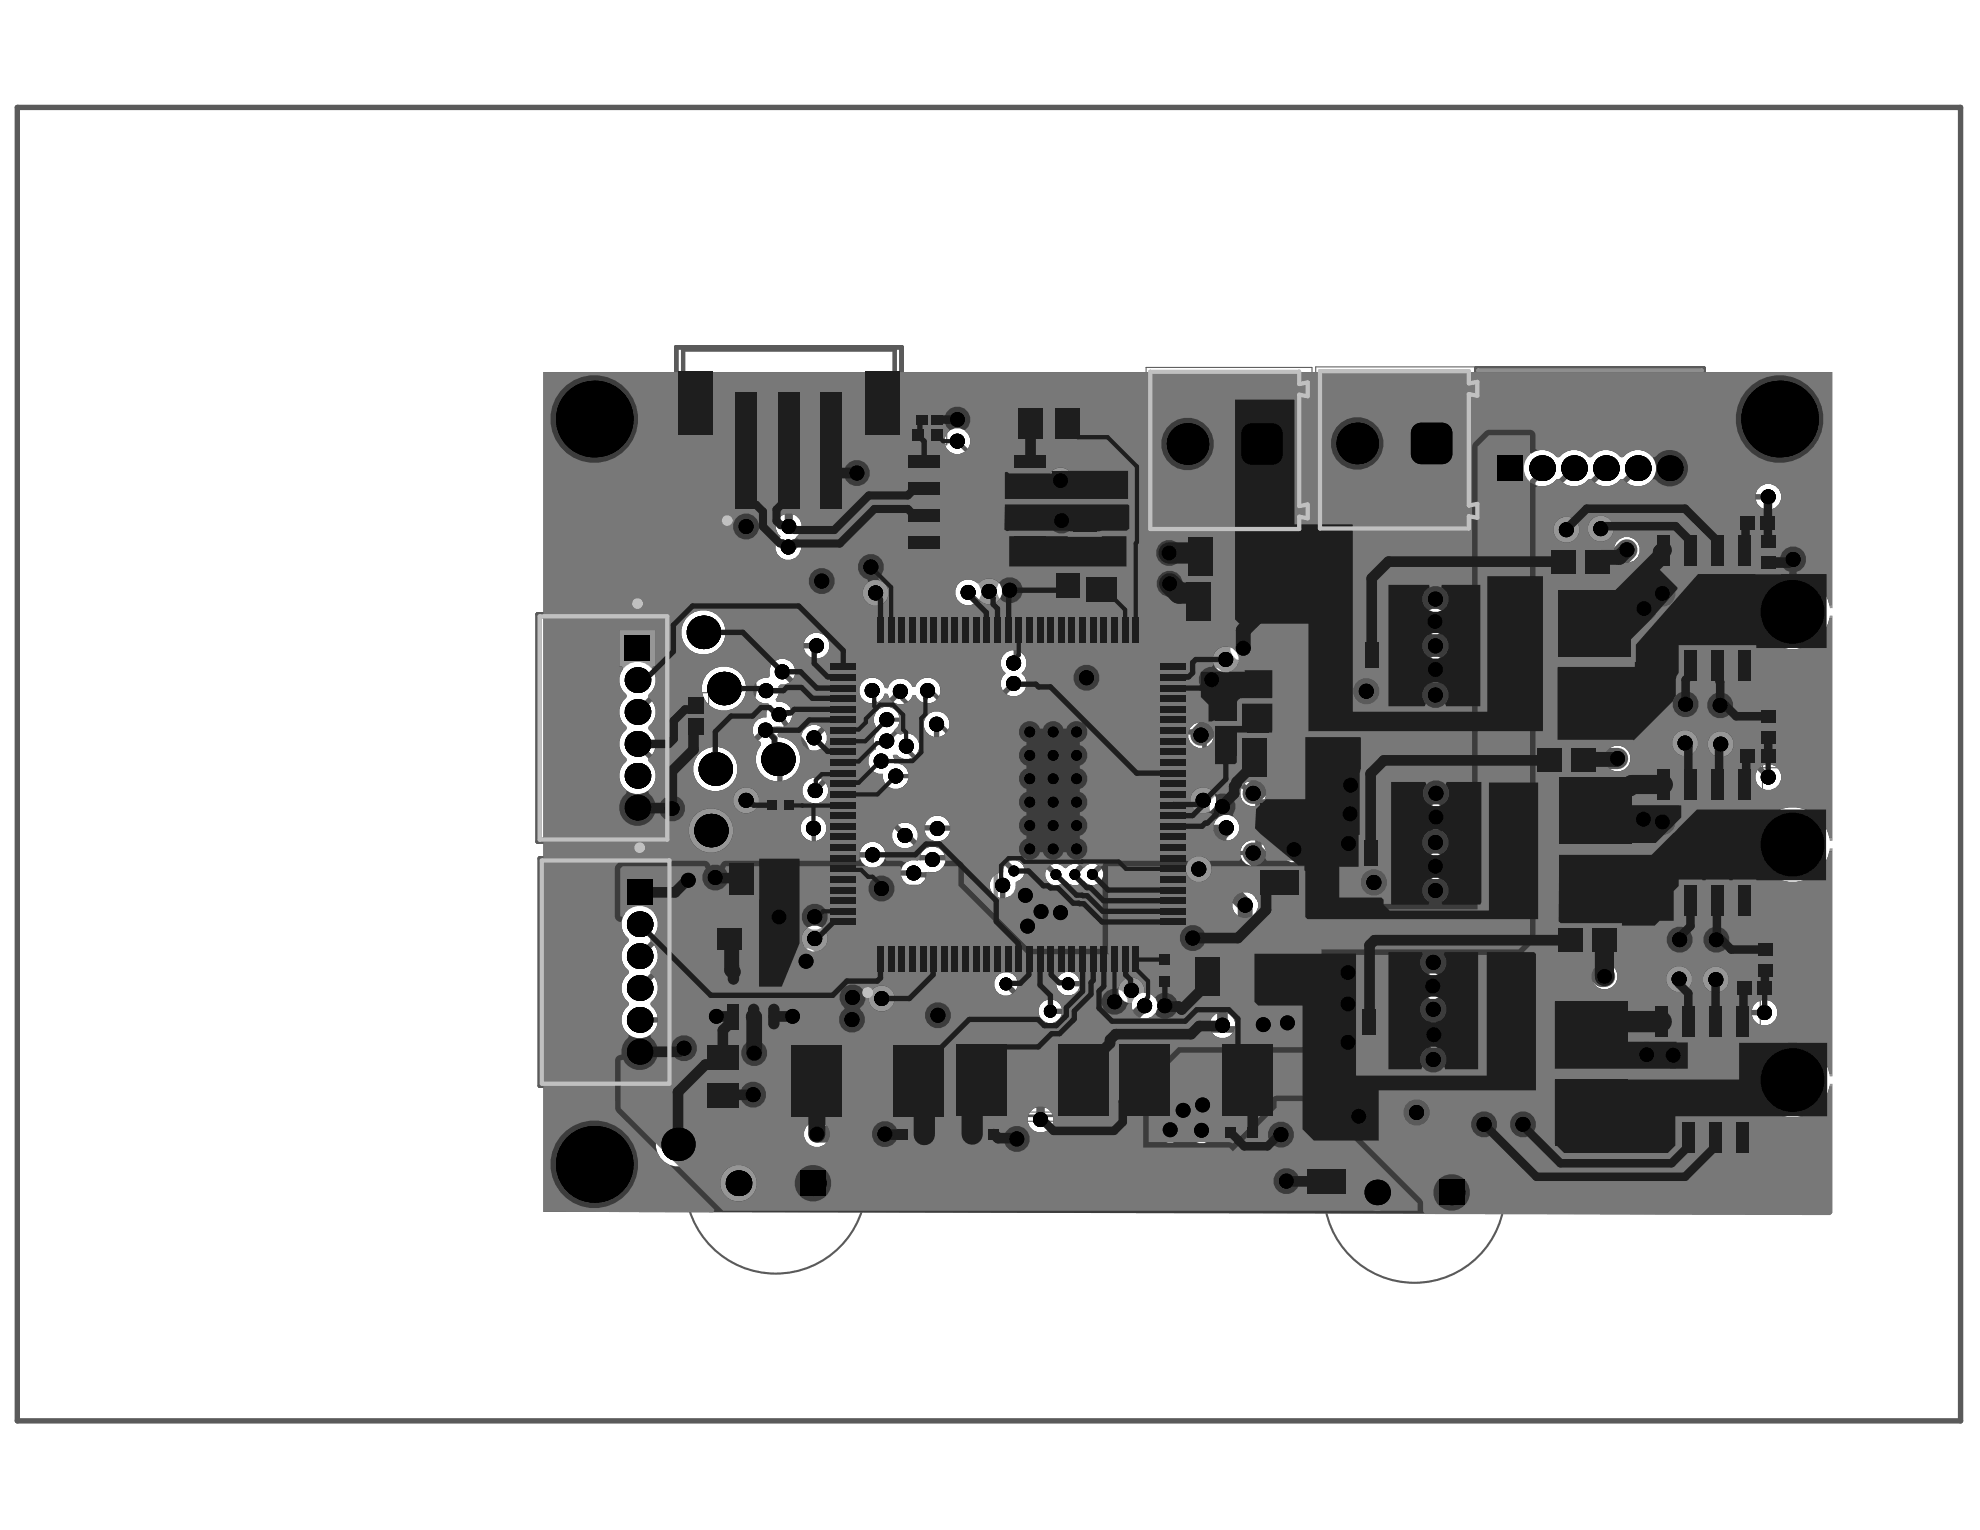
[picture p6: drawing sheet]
<svg xmlns="http://www.w3.org/2000/svg" width="279mm" height="216mm" viewBox="0 0 279 216" stroke-linecap="round" stroke-linejoin="round" font-family="sans-serif">
<g fill="none" stroke="#5a5a5a" stroke-width=".3">
<path d="M109.8 56.8h3M111.3 55.3v3M129.6 59.2h3M131.1 57.7v3M144.7 57.6h6.7v4.4h-6.7zM146.6 59.8h3M148.1 58.3v3M162.3 52.4h21v1.8l1.2-.2v1.9l-1.2-.2v15.7l1.2-.2v1.9l-1.2-.2v1.8h-21zM186.3 52.4h21v1.7l1.2-.2v1.9l-1.2-.2v15.7l1.2-.2v2l-1.2-.3v1.8h-21zM224.4 59.8v3M129.3 60.6h3.2v1.6h-3.2zM130.1 61.4h1.6"/>
<path d="M130.9 60.6v1.6M153.3 77.2h4.3v6.6h-4.3zM155.4 79v3M172.7 78.5h3M174.2 77v3M222.9 61.3h3M232.9 79.8h15.1v12h-15.1zM246.4 72.9h3.2v1.7h-3.2zM247.2 73.8h1.6M248 72.9v1.7M97.4 99.5h1.6v3.1h-1.6zM97.8 89.2h3"/>
<path d="M99.3 87.7v3M100.7 97.2h3M102.2 95.7v3M139.3 90.4h18.6v42.3h-18.6zM153.9 80.5h3M158.3 82.4h3M159.8 80.9v3M172.3 84.9h3M173.8 83.4v3M176.1 99.1h3M177.6 97.6v3M223.5 93.4h3"/>
<path d="M225 91.9v3M238.9 85.8h3M240.4 84.3v3M83.7 102.7h3M85.2 101.2v3M97.4 101h1.6M98.2 100.2v1.7M98.8 117.2h3M99.4 108.5h3M100.3 115.7v3M100.9 107v3M108.3 107.1h3"/>
<path d="M108.5 112.8h3.2v1.6h-3.2zM109.3 113.6h1.6M109.8 105.6v3M110.1 112.8v1.6M147.1 111.5h3M148.6 110v3M171.5 102.4h3M173 100.9v3M179.1 119.9h3M180.2 106.8h3M180.6 118.4v3M181.7 105.3v3"/>
<path d="M223.6 119.9h3M225.1 118.4v3M232.9 112.9h15.1v12h-15.1zM238.9 118.9h3M240.4 117.4v3M246.5 105.9h3.1v1.6h-3.1zM247.2 106.7h1.7M248.1 105.9v1.6M84 137.2h3M85.5 135.7v3M104.9 132.4h3M106.3 138.8v3"/>
<path d="M106.4 130.9v3M126.9 125.8h3.1v1.6h-3.1zM127.6 126.6h1.7M128.5 125.8v1.6M129.2 133.4h3M130.7 137.3h3M130.7 131.9v3M132.2 135.8v3M162.9 136.9h3M164.4 135.4v3M166 127.5h3M166.2 125.6h2.6v3.8h-2.6z"/>
<path d="M167.5 126v3M173.6 137.9h3M175.1 136.4v3M246 138.6h3.2v1.7h-3.2zM246.8 139.5h1.6M247.6 138.6v1.7M95.7 160v3M104.8 140.3h3M128.9 158.6v3M129.9 147.8h3M131.4 146.3v3M138.7 158.5v3"/>
<path d="M173 149.5h3M173.7 159.8h3M174.5 148v3M175.2 158.3v3M179.3 155.6h3M180.8 154.1v3M223 151.5h3M224.5 150v3M232.6 146.3h15v12h-15zM238.6 152.3h3M240.1 150.8v3M94.2 161.5h3"/>
<path d="M127.4 160.1h3M137.2 160h3M185.7 162h3M187.2 160.5v3"/>
<circle cx="235.6" cy="89.1" r="1.5"/>
<circle cx="142" cy="130" r="1.5"/>
<circle cx="235.6" cy="122.2" r="1.5"/>
<circle cx="235.3" cy="155.6" r="1.5"/>
<circle cx="109.5" cy="167" r="12.8"/>
<circle cx="199.6" cy="168.3" r="12.8"/>
</g>
<g fill="none" stroke="#5a5a5a" stroke-width=".6">
<path d="M95.4 49h31.8v23.1h-31.8zM96.4 49.3h29.9v15h-29.9zM128.6 57.9h5v2.6h-5zM130.2 58.8h1.8v.9h-1.8zM208.3 52h32.1v18.6h-32.1zM208.6 52.3h31.5v18h-31.5zM156.6 75.6h6.3v13.5h-6.3zM156.9 77.1h5.7v10.5h-5.7zM167.4 75.3h13.6v6.3h-13.6zM168.9 75.6h10.6v5.7h-10.6zM75.9 86.7h18.6v32.1h-18.6zM76.2 87h18v31.5h-18z"/>
<path d="M167.1 81.7h13.5v6.3h-13.5zM168.6 82h10.5v5.7h-10.5zM170 96.7h6v11.4h-6zM174.5 93.4h6.1v11.5h-6.1zM176.4 96.7h2.4v4.8h-2.4zM219.5 83h10.9v20.9h-10.9zM219.8 83.5h10.3v19.8h-10.3zM171.8 100h2.4v4.8h-2.4zM175 103.7h13.5v6.3h-13.5zM176.5 104h10.5v5.7h-10.5zM177.5 113.1h6.3v13.5h-6.3zM177.8 114.6h5.7v10.5h-5.7z"/>
<path d="M219.7 109.4h10.9v20.9h-10.9zM220 110h10.3v19.8h-10.3zM76.2 121.1h18.6v32.1h-18.6zM76.5 121.4h18v31.5h-18zM100.9 130h11.1v4.8h-11.1zM101.7 135h9.3v10.6h-9.3zM102 137.9h8.7v4.8h-8.7zM103.2 130.3h6.5v4.2h-6.5zM128.2 132.1h5v2.6h-5zM129.8 132.9h1.8v.9h-1.8zM131.1 134.8h2.2v5.1h-2.2zM131.4 135.7h1.6v3.2h-1.6z"/>
<path d="M163.2 134.4h2.4v5.1h-2.4zM163.5 135.3h1.8v3.3h-1.8zM168.4 134.7h13.5v6.3h-13.5zM169.9 135h10.5v5.7h-10.5zM124.7 144.6h13.5v6.3h-13.5zM126.2 144.9h10.5v5.7h-10.5zM126.3 158.9h5.1v2.4h-5.1zM127.2 159.2h3.3v1.8h-3.3zM136.2 158.8h5.1v2.4h-5.1zM137.1 159.1h3.3v1.8h-3.3zM166 145.1h17.1v8.7h-17.1zM169.3 145.4h10.5v8.1h-10.5z"/>
<path d="M172.7 158.6h5.1v2.4h-5.1zM173.6 158.9h3.3v1.8h-3.3zM179.5 153.1h2.6v5h-2.6zM180.4 154.7h.9v1.8h-.9zM184 155.3h6.3v13.5h-6.3zM184.3 156.8h5.7v10.5h-5.7zM219.1 141h10.9v21h-10.9zM219.4 141.6h10.3v19.8h-10.3z"/>
<circle cx="99.3" cy="89.2" r="4.3"/>
<circle cx="102.2" cy="97.2" r="4.3"/>
<circle cx="100.3" cy="117.2" r="4.3"/>
<circle cx="100.9" cy="108.5" r="4.3"/>
<circle cx="109.8" cy="107.1" r="4.3"/>
<circle cx="95.7" cy="161.5" r="4.3"/>
</g>
<g fill="none" stroke="#5a5a5a" stroke-width=".15">
<path d="M142.9 56.8h10.3v6h-10.3zM161.7 51.8h23.4v23.5h-23.4zM185.7 51.8h23.4v23.4h-23.4zM128.2 60.1h5.4v2.7h-5.4zM152.4 75.4h6v10.2h-6zM171.3 63.6h3M172.8 62.1v3M195.3 63.5h3M196.8 62v3M232.2 74.7h16.5v22.2h-16.5zM244.8 72.1h6.3v3.3h-6.3zM96.4 97.7h3.6v6.6h-3.6z"/>
<path d="M134.4 89.6h28.5v43.8h-28.5zM107.8 112.4h4.5v2.4h-4.5zM232.2 107.8h16.5v22.2h-16.5zM244.9 105h6.3v3.3h-6.3zM125.3 124.9h6.3v3.3h-6.3zM165.7 123.9h3.6v7.2h-3.6zM244.5 137.8h6.3v3.3h-6.3zM110.9 146.7h23v11.6h-23zM134.2 146.6h23.1v11.6h-23.1zM140.6 145.3h23.1v11.6h-23.1zM157.2 146.5h23.1v11.6h-23.1zM231.9 141.2h16.5v22.2h-16.5z"/>
</g>
<path d="M112.7 147.4h19.4v10.1h-19.4zM136.1 147.4h19.3v10.1h-19.3zM142.5 146.1h19.3v10.1h-19.3zM159.1 147.3h19.3v10.1h-19.3z" fill="none" stroke="#5a5a5a" stroke-width=".38"/>
<g fill="none" stroke="#5a5a5a" stroke-width=".45">
<circle cx="99.3" cy="89.2" r="4"/>
<circle cx="102.2" cy="97.2" r="4"/>
<circle cx="100.3" cy="117.2" r="4"/>
<circle cx="100.9" cy="108.5" r="4"/>
<circle cx="109.8" cy="107.1" r="4"/>
<circle cx="95.7" cy="161.5" r="4"/>
</g>
<path d="M2.4 15.2h274.3v185.3h-274.3zM187.5 81.7h27.4v21.3h-27.4zM187.5 81.7v21.3M187.3 109.8h27.5v21.3h-27.5zM187.2 133.5h27.4v21.3h-27.4l-.1-21.3h27.5v21.3h-27.5" fill="none" stroke="#5a5a5a" stroke-width=".76"/>
<path d="M208.6 52.3h31.5v18h-31.5zM140.5 90.4h16.2v42.3h-16.2z" fill="none" stroke="#8c8c8c" stroke-width=".6"/>
<g fill="none" stroke="#8c8c8c" stroke-width=".75">
<circle cx="120.1" cy="69.4" r=".38"/>
<circle cx="212.5" cy="72.8" r=".38"/>
</g>
<circle cx="165.5" cy="124.6" r=".15" fill="none" stroke="#8c8c8c" stroke-width=".3"/>
<circle cx="143.5" cy="129.7" r=".9" fill="none" stroke="#8c8c8c" stroke-width="1.8"/>
<g fill="#5a5a5a">
<path d="M143.3 125h11.5l1.6 1.6h.4v.4h5.7v2.1h-5.7v.5h-2.1v4.8h-11.4z"/>
<path d="M147.5 130.7h7.2v1.4l-13.3 13.2h-.8v.8l-2.4 2.4v2.5h-4v-6.4h3.9l2-2.1h.8v-.8l1.3-1.2a1.6 1.6 0 0 0 1.4-1.4l3.9-3.9z"/>
<path d="M184 134.6h4.6v1.8l-.2 .5v.7l.2 .6v2.5l-.2 .6v.7l.2 .6 .1 3.5-.3 .6v.7l.3 .7v2.5l1.1 1.1h21.1v-17.2l.1-.1h5.7v19.1l-.3 .1h-32.4z"/>
<path d="M184.6 111h4v7.3l-.1 .4v.7l.1 .3v6.6l.3 .4h6.1a.68 .68 0 0 1 .2 .7l.3 .5 .3 .4 .5 .1 13.8 .1 .5-.6v-17.5h6.4v19.3h-24.2l-.7-.1h-7.5z"/>
<path d="M155 147.2l1-1.1h3.2a1.47 1.47 0 0 0 1.5-1.1l.1-.1h4.4v9.6h5.8v6.4h-5.9l-10.1-4.1z"/>
<path d="M184.6 82.7h4.5l2.6 2.5v16.1h19.2l.3 .2 .3-.3v-19.9h5.8l.4 .4v21.4h-32.4l-.7-.7z"/>
<path d="M156.9 84.6h6.1v7h-6.2l-.1-6.7z"/>
<path d="M166.3 148h3.3v-1.5h3v6h-3v-1.5h-3.3z"/>
<path d="M176.5 146.5h3v1.5h3.3v3h-3.3v1.5h-3z"/>
<path d="M195.9 82.6h12.9v17.5l-.1 .3h-12.8zM200.6 87.7a1.85 1.85 0 0 0 3.7 0 1.85 1.85 0 0 0-3.7 0zM200.7 94.5a1.85 1.85 0 0 0 3.7 0 1.85 1.85 0 0 0-3.7 0z"/>
<path d="M196.4 110.5l12.3-.1 .3 .3v16.9h-12.7l-.3-.2zM200.8 115.3a1.85 1.85 0 0 0 3.7 0 1.85 1.85 0 0 0-3.7 0zM200.7 122.2a1.85 1.85 0 0 0 3.7 0 1.85 1.85 0 0 0-3.7 0z"/>
<path d="M195.9 134.4h12.7v16.5l-11.9 .1-.8-.8zM200.3 139.2a1.85 1.85 0 0 0 3.7 0 1.85 1.85 0 0 0-3.7 0zM200.5 146a1.85 1.85 0 0 0 3.7 0 1.85 1.85 0 0 0-3.7 0z"/>
</g>
<path d="M156.4 95.3l-.3 .3h-2.8M175.2 96.8l-1.1 1h-1.2l-1.4 1.4h-6.6l-1.1 1.1M189.6 106.8l-.4 .3h-24.9l-.2 .3" fill="none" stroke="#5a5a5a" stroke-width="1.2"/>
<path d="M143.3 91.7v1.6l-.3 .3M175.8 103.1l-2.7 2.7h-9.6M178.4 118.9h1.5l.2 .2-.2 .2" fill="none" stroke="#5a5a5a" stroke-width=".6"/>
<path d="M163.6 90.5h5.2l.2-.3h5.2l1.2 1.3" fill="none" stroke="#5a5a5a" stroke-width="2.1"/>
<path d="M108.1 97.5h2.6l4.3 4.3M178.4 99.5h-4.7l-1.9 1.9M114.4 106.3l4.9 4.9M166.1 109.3l.8-.8h4.7l.6 .6h3l.5 .4M168.5 103.5h.7l.3 .2M171.6 111.6l-.9-.9h-1.8l-1.4 1.4M171.7 110.2l-.5-.6h-2.8l-.7 .7" fill="none" stroke="#5a5a5a" stroke-width=".75"/>
<path d="M179.9 119.3l-.5 .5v1.6l-1.5 1.5M116.1 135.5h-2.2l-.2 .1" fill="none" stroke="#5a5a5a" stroke-width="1.5"/>
<path d="M193.9 124.5l-1.5 1.5h-5.4l-.3 .3v.7" fill="none" stroke="#5a5a5a" stroke-width="2.7"/>
<circle cx="119.3" cy="111.2" r=".38" fill="#5a5a5a"/>
<g fill="none" stroke="#5a5a5a" stroke-width=".75">
<path d="M108 103h.2l1.2 1.1v2.3l.7 .7v5l2.5 2.6h8.6l6.3 6.3h3.8l.3 .3M109.9 100.8l2.9 4.2M113.1 105.4l.9 .9h.4M119 104.4v1.4l1.5 1.5v1.6l6.8 6.8h1.7l1.1 1.1h2.1l.1 .1M119.3 111.2l3.3 3.2h1.6l3.5 3.5h.4l1.2 1.2M152.2 106.3h7.7M159.9 103.3h8.4l.2 .2M165.7 112.1h1.8M166.6 113.8l1.9 1.8h1.9l1.8-1.8h.3M166.7 110.3h1M171.6 111.6h1.9l1 .9M171.7 110.2h3l1.8 1.8h.3"/>
<path d="M171.8 101.4h-3.4l-.4 .4h-8.1M124.4 125.4h.4l.5 .6h1.1l.6 .6M128.9 123.2l.3 .2 3.3 .1M159.9 121.3h5.8l1.4 1.4h2l.1-.1M164.3 138.1l.5 .5v.7l1.9 1.8v.4l1.3 1.4"/>
</g>
<g fill="none" stroke="#5a5a5a" stroke-width=".6">
<path d="M135.1 62.3l9.5 9.5v15.4l-.9 .9v3.2l-.4 .4M129.3 88l.8 .8v.7l.7 .8h.4l.6 .5v.4l2.3 2.4v3M114.8 116.9v1.9l10.1 10.1M121.5 108.1l6.6 6.5h1.6l.2 .2M125.1 101.6h3.4M133.6 109.3l-.2 .2h-7M134.3 113.8l-1.1 1M159.9 118.3h6.1l1.1 1.1h.5l.2-.2h2.8l.1 .2h.5l.6 .5h2.6l.4 .5h2M162.6 104.9l.9 .9M165.7 112.1l-.2 .2h-5.6M165.9 116.8l1.5 1.5h3.6l.1 .1h.5l.6 .5h2.2l.8-.8h2.4l.8 .8M174.5 115l.5 .3"/>
<path d="M175.8 102.6v.5"/>
</g>
<g fill="none" stroke="#5a5a5a" stroke-width="1.5">
<path d="M105.3 63.6v10.7M111.3 82h.1M116 82h-4.7M122.9 80l.1 .1h2.9l1 1-.6 .6v2.8M194.4 106.8l-1 .9v12.7M120.2 131.5l-4.1 4M156.8 134.9v5.9l.5 .4v.2M173.1 121.3v2.7M177.9 122.9h-.3l-.7 .7h-.7l-3.4 3.4v6.3M120.2 143.9h.2l1.9 1.9h3.4l1 1v1M161.5 141.9l-2.3 2.4v.3h-3.8l-2.2 2.2h-5.4l-2.9 2.8v1.5M161.5 141.9h.1"/>
<path d="M178.1 144.4v5.2l2.7 2.7v2.2M181.7 144.3l-.1 .1h-3l-.3 .2"/>
</g>
<path d="M129.1 93.4h3.3l.7 .6v3.2M206.8 97.5h.1M206.6 125.6h.1M198 145.9v.1M206.4 149.3v.1" fill="none" stroke="#5a5a5a" stroke-width=".76"/>
<path d="M166.2 115.3l1.7 1.7h5l.1-.2M175 115.3h5.6M168.5 137.6h.4l6 5.9v2.2l-3.3 3.3h-.7l-.3 .3M180.8 156.7v3.4" fill="none" stroke="#5a5a5a" stroke-width="1.2"/>
<path d="M159.9 119.8h6l.7 .7 3.5-.1 .1 .1h.6l.5 .5h1.5l.3 .3M165.1 119.8h.1M174.5 112.5l.3 .4v1.8l-.3 .3" fill="none" stroke="#5a5a5a" stroke-width=".9"/>
<path d="M192.8 97.5l-1.4 1.5h-4.6M186.5 150.8h7.2l6.2 6.2" fill="none" stroke="#5a5a5a" stroke-width="2.4"/>
<path d="M159.8 77.6l.2 .3h4.8l.2 .1" fill="none" stroke="#5a5a5a" stroke-width="3"/>
<path d="M111.3 74.3h.1M111.3 63.6v10.7M117.3 63.6v6.7l-3 3v1.3l-2.3 2.4h-.6l-.2 .2" fill="none" stroke="#5a5a5a" stroke-width="1.1"/>
<path d="M209.4 158.7l-4.6 4.5v5.1" fill="none" stroke="#5a5a5a" stroke-width="2.2"/>
<circle cx="159.9" cy="106.3" r=".38" fill="#5a5a5a"/>
<g fill="none" stroke="#5a5a5a" stroke-width=".75">
<path d="M156.4 94.2l3.5 .1M156.4 95.3l.5 .4h2.9l.1 .1M159.9 92.8h-3l-.5 .4v5.1l.4 .4h3l.1 .1M159.9 97.3h-3.5M159.9 91.3h3.3M163.2 91.3h.1M178.4 99.5l2.7 2.7M115 101.8h1.4l2.6 2.6M137.4 119.8l-.1 .1h-2.8l-1.1 1.1h-1.5l-.1 .1M137.4 118.3h-3.4l-.8 .8h-3.9M137.4 116.8l-5 .1h-.1M152.2 106.3l-.3 .3"/>
<path d="M159.9 109.3h6.2M159.9 113.8h6.7M159.9 115.3h5.6M159.9 100.3h3.9M163.8 100.3h.1M164.1 107.4l-.5 .4h-3.7M166.7 110.3l-.5 .5h-6.3M175.7 109.5h3.9l1.4 1.4h.4M129.5 133.4h-1.6l-1 1h-3.9l-2.8 2.8M131.8 133.4l.4 .3v2.1M137.3 121.4h-2.7l-2.1 2.1M137.4 130.3l-.1 .1h-2.7l-2.3 2.3v.3"/>
<path d="M159.9 131.8l-.1 3.1M159.9 125.8v.1h4l.4 .4v11.8M159.9 122.8h5M164.9 122.8l-1.5 1.5h-3.5M164.9 122.8l2.4 2.4M167.3 125.2l-1.8 1.9v7.9l2.5 2.6h.5M167.3 125.2h.2M167.5 129.7l.6 .6v1.8l.2 .3M168 142.9h.5"/>
</g>
<path d="M123.8 87v6.4M120.2 131.5h.1M172.8 133.3l.9 .9h4.8l3 3.1v.5M173.1 124l-2.2 2.3v7.8l2.2 2.2h2.1l1 1v.5M138.5 140l-2.5 2.7h-3.1l-.5 .6" fill="none" stroke="#5a5a5a" stroke-width="1.5"/>
<path d="M133.1 97.2l1.5 1.5 2.8 .1M198.4 94.1l-.1 .1M137.4 131.8l-2 .1v6.6l-2 2.1h-1.7l-.3 .3h-3.6l-.6-.6v-1l-2.2-2.1M198.2 122.1l-.1 .1" fill="none" stroke="#5a5a5a" stroke-width=".76"/>
<path d="M111.3 82l-5.5 .1M111.3 87.3l-5.5 .1M193.6 92.4v-10.7l-1.3-1.2h-11.1l-1.2 1.2v15.1M120.2 137.2l.1 .1v3.5M175.7 127.7v3.2l.1 .2M180.6 131.1l.4 .3h11.1l1.2 1.3v11.4l-.1 .1" fill="none" stroke="#5a5a5a" stroke-width="2.1"/>
<path d="M186.8 99v.9l-1.8 1.7h-3.3l-.6 .6v.4" fill="none" stroke="#5a5a5a" stroke-width="2.4"/>
<path d="M181.4 110.9l.4 .4h2.3l1.4 1.3h.9l.3 .3v.9M186.5 137.6l-.1 .1h-4.8l-.1 .1" fill="none" stroke="#5a5a5a" stroke-width="2.7"/>
<path d="M163.6 90.5v.4l-.4 .4M165.5 115.3h.7" fill="none" stroke="#5a5a5a" stroke-width="1.2"/>
<g fill="none" stroke="#5a5a5a" stroke-width=".6">
<path d="M111.3 87.3v4.8l10.2 10.2v5.8M127 97.6l.3 .2v.8l1 1h4.2l2.1 2h2.6l.2 .2M129.3 88l.8 .8v.7h1.5l3.1 3.1M130.9 97.4h.4l1.1 1.2h.5l1.7 1.6 2.8 .1M134.1 96.6l.6 .5h2.5M135 92.6h2.2l.2 .2M125.1 104.6l1.5-1.4h2.2l3.9 3.9h1.3M127.9 105.3v.4l1.1 1.1v.5l.8 .8h4.6M128.5 101.6l4.2 4.1h.7l.8-.8M128.6 111.9l.6 .6v.2l1.1 1.1h2.5l1.4-1.4h3l.2-.1M129.9 114.8h3.3M132.2 102.2h.4l1.1 1.1h3.7"/>
<path d="M133.6 109.3h3.8M134.3 113.8h3.1M137.4 110.8l-.2 .1h-2.9l-.9 1h-1.8M159.9 116.8h6M159.9 104.8l.1 .1h2.6M180.6 115.3l.8 .9M125.1 131.5h6.6l2.7-2.7h3l.1 .1h2.6l.5 .6v3.6l-2.1 2.1M137.4 122.8l-.2 .1h-2.7l-2.9 3h-1l-.6 .7M137.4 124.3l-.2 .1h-2.5l-1.5 1.5v2.7l-1.5 1.4h-3.7l-.3-.3v-.3l-.5-.5h-2.3"/>
</g>
<path d="M129.7 133.4h-.2l-.3 .3v2.3M132.2 138.9l-3 .1" fill="none" stroke="#5a5a5a" stroke-width=".9"/>
<circle cx="135" cy="92.6" r=".3" fill="#5a5a5a"/>
<path d="M129.3 82.7h.5l5.5 5.6v2.8l.2 .2h1.9M134.7 92.6h.3M137.2 97.1l.2 .2M137.4 107.8l-.2 .1h-2.7l-.1 .2M137.4 104.8l-.2 .1h-3M137.4 106.3l-.2 .1h-2.5l-.7 .7" fill="none" stroke="#5a5a5a" stroke-width=".6"/>
<path d="M126.3 84.5l-2.5 2.5M127.1 80.5l.7 .8v.4l1 1h.5" fill="none" stroke="#5a5a5a" stroke-width="1.5"/>
<path d="M112.8 105l.3 .4M137.4 121.3l-.1 .1" fill="none" stroke="#5a5a5a" stroke-width=".75"/>
<g fill="#000">
<path d="M175.2 64.1h1.4v1.5a1.46 1.46 0 0 1-1.4-1.5zM175.4 60.3l.8-.5 .4-.1v1.5h-1.4v-.5zM179.5 64.1h1.5a1.46 1.46 0 0 1-1.5 1.5zM179.5 59.7a1.46 1.46 0 0 1 1.5 1.5h-1.5zM199.1 64h1.5v1.5a1.46 1.46 0 0 1-1.5-1.5zM199.4 60.2l.7-.5 .5-.1v1.5h-1.5l.1-.5zM203.5 64h1.4a1.46 1.46 0 0 1-1.4 1.5zM203.5 59.6a1.46 1.46 0 0 1 1.4 1.5h-1.4z"/>
<circle cx="83.9" cy="59.1" r="5.4"/>
<circle cx="135.1" cy="59.2" r="1.05"/>
<circle cx="251.1" cy="59.1" r="5.4"/>
<circle cx="105.3" cy="74.3" r="1.05"/>
<circle cx="111.2" cy="77.2" r="1.05"/>
<circle cx="111.3" cy="74.3" r="1.05"/>
<circle cx="120.9" cy="66.8" r="1.05"/>
<circle cx="135.1" cy="62.3" r="1.05"/>
<circle cx="149.7" cy="67.8" r="1.05"/>
<circle cx="149.8" cy="73.5" r="1.05"/>
<circle cx="165" cy="78" r="1.05"/>
<circle cx="167.6" cy="62.7" r="2.93"/>
<circle cx="191.5" cy="62.6" r="2.93"/>
<circle cx="217.6" cy="66.1" r="1.8"/>
<circle cx="221" cy="74.7" r="1.05"/>
<circle cx="222.1" cy="66.1" r="1.8"/>
<circle cx="225.9" cy="74.6" r="1.05"/>
<circle cx="226.6" cy="66.1" r="1.8"/>
<circle cx="229.6" cy="77.6" r="1.05"/>
<circle cx="231.1" cy="66.1" r="1.8"/>
<circle cx="235.6" cy="66.1" r="1.8"/>
<circle cx="249.5" cy="70.1" r="1.05"/>
<circle cx="253" cy="78.9" r="1.05"/>
<circle cx="90" cy="96" r="1.8"/>
<circle cx="99.3" cy="89.2" r="2.36"/>
<circle cx="102.2" cy="97.2" r="2.36"/>
<circle cx="108.1" cy="97.5" r="1.05"/>
<circle cx="110.4" cy="94.8" r="1.05"/>
<circle cx="115.2" cy="91.1" r="1.05"/>
<circle cx="116" cy="82" r="1.05"/>
<circle cx="122.9" cy="80" r="1.05"/>
<circle cx="123.1" cy="97.4" r="1.05"/>
<circle cx="123.6" cy="83.7" r="1.05"/>
<circle cx="127" cy="97.6" r="1.05"/>
<circle cx="130.9" cy="97.4" r="1.05"/>
<circle cx="136.6" cy="83.6" r="1.05"/>
<circle cx="139.6" cy="83.5" r="1.05"/>
<circle cx="142.5" cy="83.3" r="1.05"/>
<circle cx="143" cy="93.6" r="1.05"/>
<circle cx="143" cy="96.4" r="1.05"/>
<circle cx="153.3" cy="95.6" r="1.05"/>
<circle cx="165.1" cy="82.4" r="1.05"/>
<circle cx="171" cy="95.9" r="1.05"/>
<circle cx="173" cy="93.1" r="1.05"/>
<circle cx="175.4" cy="91.5" r="1.05"/>
<circle cx="192.8" cy="97.5" r="1.05"/>
<circle cx="202.5" cy="87.7" r="1.05"/>
<circle cx="202.6" cy="91.1" r="1.05"/>
<circle cx="202.6" cy="94.5" r="1.05"/>
<circle cx="202.6" cy="98.1" r="1.05"/>
<circle cx="202.6" cy="84.5" r="1.05"/>
<circle cx="232" cy="85.9" r="1.05"/>
<circle cx="234.6" cy="83.7" r="1.05"/>
<circle cx="237.9" cy="99.4" r="1.05"/>
<circle cx="242.7" cy="99.5" r="1.05"/>
<circle cx="253" cy="86.3" r="4.5"/>
<circle cx="90" cy="109.5" r="1.8"/>
<circle cx="90" cy="114" r="1.8"/>
<circle cx="90" cy="100.5" r="1.8"/>
<circle cx="90" cy="105" r="1.8"/>
<circle cx="94.8" cy="114.1" r="1.05"/>
<circle cx="100.3" cy="117.2" r="2.36"/>
<circle cx="100.9" cy="108.5" r="2.36"/>
<circle cx="105.3" cy="112.9" r="1.05"/>
<circle cx="108" cy="103" r="1.05"/>
<circle cx="109.8" cy="107.1" r="2.36"/>
<circle cx="109.9" cy="100.8" r="1.05"/>
<circle cx="114.8" cy="116.9" r="1.05"/>
<circle cx="114.9" cy="104.1" r="1.05"/>
<circle cx="115" cy="111.6" r="1.05"/>
<circle cx="124.3" cy="107.4" r="1.05"/>
<circle cx="125.1" cy="104.6" r="1.05"/>
<circle cx="125.1" cy="101.6" r="1.05"/>
<circle cx="126.4" cy="109.5" r="1.05"/>
<circle cx="127.7" cy="117.9" r="1.05"/>
<circle cx="127.9" cy="105.3" r="1.05"/>
<circle cx="132.2" cy="102.2" r="1.05"/>
<circle cx="132.3" cy="116.9" r="1.05"/>
<circle cx="145.3" cy="109.9" r=".75"/>
<circle cx="145.3" cy="106.6" r=".75"/>
<circle cx="145.3" cy="119.8" r=".75"/>
<circle cx="145.3" cy="113.2" r=".75"/>
<circle cx="145.3" cy="116.5" r=".75"/>
<circle cx="145.3" cy="103.3" r=".75"/>
<circle cx="148.6" cy="109.9" r=".75"/>
<circle cx="148.6" cy="106.6" r=".75"/>
<circle cx="148.6" cy="119.8" r=".75"/>
<circle cx="148.6" cy="113.2" r=".75"/>
<circle cx="148.6" cy="116.5" r=".75"/>
<circle cx="148.6" cy="103.3" r=".75"/>
<circle cx="151.9" cy="109.9" r=".75"/>
<circle cx="151.9" cy="106.6" r=".75"/>
<circle cx="151.9" cy="119.8" r=".75"/>
<circle cx="151.9" cy="113.2" r=".75"/>
<circle cx="151.9" cy="116.5" r=".75"/>
<circle cx="151.9" cy="103.3" r=".75"/>
<circle cx="169.5" cy="103.7" r="1.05"/>
<circle cx="169.8" cy="112.9" r="1.05"/>
<circle cx="172.5" cy="113.8" r="1.05"/>
<circle cx="173" cy="116.8" r="1.05"/>
<circle cx="176.8" cy="112" r="1.05"/>
<circle cx="182.6" cy="119.9" r="1.05"/>
<circle cx="190.3" cy="119" r="1.05"/>
<circle cx="190.5" cy="114.8" r="1.05"/>
<circle cx="190.6" cy="110.8" r="1.05"/>
<circle cx="202.6" cy="118.9" r="1.05"/>
<circle cx="202.6" cy="115.3" r="1.05"/>
<circle cx="202.6" cy="111.9" r="1.05"/>
<circle cx="228.3" cy="107" r="1.05"/>
<circle cx="231.9" cy="115.6" r="1.05"/>
<circle cx="234.6" cy="116" r="1.05"/>
<circle cx="237.8" cy="104.9" r="1.05"/>
<circle cx="242.8" cy="105" r="1.05"/>
<circle cx="249.5" cy="109.7" r="1.05"/>
<circle cx="253" cy="119.2" r="4.5"/>
<circle cx="90.3" cy="134.9" r="1.8"/>
<circle cx="90.3" cy="139.4" r="1.8"/>
<circle cx="90.3" cy="130.4" r="1.8"/>
<circle cx="97.1" cy="124.2" r="1.05"/>
<circle cx="100.9" cy="123.8" r="1.05"/>
<circle cx="109.9" cy="129.4" r="1.05"/>
<circle cx="113.7" cy="135.6" r="1.05"/>
<circle cx="115" cy="129.4" r="1.05"/>
<circle cx="115" cy="132.4" r="1.05"/>
<circle cx="123.1" cy="120.6" r="1.05"/>
<circle cx="124.4" cy="125.4" r="1.05"/>
<circle cx="128.9" cy="123.2" r="1.05"/>
<circle cx="131.6" cy="121.3" r="1.05"/>
<circle cx="141.5" cy="124.9" r="1.05"/>
<circle cx="142" cy="138.8" r=".9"/>
<circle cx="143.1" cy="122.9" r=".75"/>
<circle cx="144.7" cy="126.3" r="1.05"/>
<circle cx="145" cy="130.7" r="1.05"/>
<circle cx="146.9" cy="128.6" r="1.05"/>
<circle cx="149" cy="123.4" r=".75"/>
<circle cx="149.7" cy="128.8" r="1.05"/>
<circle cx="150.7" cy="138.8" r=".9"/>
<circle cx="151.7" cy="123.4" r=".75"/>
<circle cx="154.1" cy="123.4" r=".75"/>
<circle cx="159.6" cy="139.8" r="1.05"/>
<circle cx="168.3" cy="132.4" r="1.05"/>
<circle cx="169.2" cy="122.6" r="1.05"/>
<circle cx="175.7" cy="127.7" r="1.05"/>
<circle cx="176.8" cy="120.4" r="1.05"/>
<circle cx="190.2" cy="137.2" r="1.05"/>
<circle cx="193.9" cy="124.5" r="1.05"/>
<circle cx="202.2" cy="139.2" r="1.05"/>
<circle cx="202.3" cy="135.8" r="1.05"/>
<circle cx="202.6" cy="125.7" r="1.05"/>
<circle cx="202.6" cy="122.2" r="1.05"/>
<circle cx="226.4" cy="137.8" r="1.05"/>
<circle cx="236.9" cy="138.2" r="1.05"/>
<circle cx="237" cy="132.6" r="1.05"/>
<circle cx="242.1" cy="138.2" r="1.05"/>
<circle cx="242.2" cy="132.6" r="1.05"/>
<circle cx="90.3" cy="148.4" r="1.8"/>
<circle cx="90.3" cy="143.9" r="1.8"/>
<circle cx="96.5" cy="147.9" r="1.05"/>
<circle cx="101.1" cy="143.4" r="1.05"/>
<circle cx="106.3" cy="154.5" r="1.05"/>
<circle cx="106.4" cy="148.6" r="1.05"/>
<circle cx="111.8" cy="143.4" r="1.05"/>
<circle cx="120.2" cy="143.9" r="1.05"/>
<circle cx="120.3" cy="140.8" r="1.05"/>
<circle cx="124.4" cy="140.9" r="1.05"/>
<circle cx="132.4" cy="143.3" r="1.05"/>
<circle cx="146.8" cy="158" r="1.05"/>
<circle cx="148.2" cy="142.7" r=".9"/>
<circle cx="157.3" cy="141.4" r="1.05"/>
<circle cx="161.5" cy="141.9" r="1.05"/>
<circle cx="164.4" cy="141.9" r="1.05"/>
<circle cx="165.1" cy="159.4" r="1.05"/>
<circle cx="167" cy="156.7" r="1.05"/>
<circle cx="169.5" cy="159.5" r="1.05"/>
<circle cx="169.7" cy="155.9" r="1.05"/>
<circle cx="172.5" cy="144.7" r="1.05"/>
<circle cx="178.3" cy="144.6" r="1.05"/>
<circle cx="181.7" cy="144.3" r="1.05"/>
<circle cx="190.2" cy="141.7" r="1.05"/>
<circle cx="190.2" cy="147.1" r="1.05"/>
<circle cx="191.7" cy="157.5" r="1.05"/>
<circle cx="199.9" cy="157" r="1.05"/>
<circle cx="202.3" cy="142.4" r="1.05"/>
<circle cx="202.3" cy="149.5" r="1.05"/>
<circle cx="202.3" cy="146" r="1.05"/>
<circle cx="209.4" cy="158.7" r="1.05"/>
<circle cx="214.9" cy="158.7" r="1.05"/>
<circle cx="232.4" cy="148.8" r="1.05"/>
<circle cx="236.1" cy="148.9" r="1.05"/>
<circle cx="249" cy="142.9" r="1.05"/>
<circle cx="253" cy="152.4" r="4.5"/>
<circle cx="83.9" cy="164.3" r="5.4"/>
<circle cx="95.7" cy="161.5" r="2.36"/>
<circle cx="104.2" cy="167" r="1.8"/>
<circle cx="115.3" cy="160" r="1.05"/>
<circle cx="124.9" cy="160" r="1.05"/>
<circle cx="143.5" cy="160.7" r="1.05"/>
<circle cx="180.8" cy="160.1" r="1.05"/>
<circle cx="181.5" cy="166.7" r="1.05"/>
<circle cx="194.3" cy="168.3" r="1.8"/>
</g>
<g fill="#000">
<path d="M176.6 59.7h2.9l1.5 1.5v2.9l-1.5 1.5h-2.9l-1.4-1.5v-2.9z" fill-rule="evenodd"/>
<path d="M200.6 59.6h2.9l1.4 1.5v2.9l-1.4 1.5h-2.9l-1.5-1.5v-2.9z" fill-rule="evenodd"/>
<path d="M211.3 64.3h3.6v3.6h-3.6z" fill-rule="evenodd"/>
<path d="M88.2 89.7h3.6v3.6h-3.6z" fill-rule="evenodd"/>
<path d="M88.5 124.1h3.6v3.6h-3.6z" fill-rule="evenodd"/>
<path d="M112.9 165.2h3.6v3.6h-3.6z" fill-rule="evenodd"/>
<path d="M203 166.5h3.6v3.6h-3.6z" fill-rule="evenodd"/>
</g>
<g fill="#5a5a5a">
<path d="M157.1 75.9h5.4v3.5h-5.4z" fill-rule="evenodd"/>
<path d="M157.1 85.4h5.4v3.4h-5.4z" fill-rule="evenodd"/>
<path d="M122.1 52.3h4.8v9h-4.8z" fill-rule="evenodd"/>
<path d="M95.7 52.3h4.8v9h-4.8z" fill-rule="evenodd"/>
<path d="M115.8 55.3h3v16.5h-3z" fill-rule="evenodd"/>
<path d="M109.8 55.3h3v16.5h-3z" fill-rule="evenodd"/>
<path d="M103.8 55.3h3v16.5h-3z" fill-rule="evenodd"/>
<path d="M125 145.1h3.4v5.4h-3.4z" fill-rule="evenodd"/>
<path d="M134.4 145.1h3.5v5.4h-3.5z" fill-rule="evenodd"/>
<path d="M180.1 153.7h1.4v1.7h-1.4z" fill-rule="evenodd"/>
<path d="M180.1 155.8h1.4v1.7h-1.4z" fill-rule="evenodd"/>
<path d="M141.4 146.1h7.1v10.1h-7.1z" fill-rule="evenodd"/>
<path d="M155.8 146.1h7.1v10.1h-7.1z" fill-rule="evenodd"/>
<path d="M155.9 133.8h1.8v2.1h-1.8z" fill-rule="evenodd"/>
<path d="M158.9 133.8h1.8v2.1h-1.8z" fill-rule="evenodd"/>
<path d="M166.3 135.8h4.4v3.5h-4.4z" fill-rule="evenodd"/>
<path d="M166.3 141.1h4.4v3.5h-4.4z" fill-rule="evenodd"/>
<path d="M166.4 128.8h2.1v1.8h-2.1z" fill-rule="evenodd"/>
<path d="M166.4 124.3h2.1v1.8h-2.1z" fill-rule="evenodd"/>
<path d="M178.9 129.4h3.5v3.3h-3.5z" fill-rule="evenodd"/>
<path d="M174.1 129.4h3.5v3.3h-3.5z" fill-rule="evenodd"/>
<path d="M212.4 135h3.3v5.1h-3.3z" fill-rule="evenodd"/>
<path d="M212.4 148.2h3.3v5.1h-3.3z" fill-rule="evenodd"/>
<path d="M212.4 141.6h3.3v5.1h-3.3z" fill-rule="evenodd"/>
<path d="M204.9 137.9h3.1v2.3h-3.1z" fill-rule="evenodd"/>
<path d="M204.9 144.8h3.1v2.3h-3.1z" fill-rule="evenodd"/>
<path d="M204.9 148.2h3.1v2.3h-3.1z" fill-rule="evenodd"/>
<path d="M204.9 141.3h3.1v2.3h-3.1z" fill-rule="evenodd"/>
<path d="M196.5 137.9h3.1v2.3h-3.1z" fill-rule="evenodd"/>
<path d="M196.5 144.8h3.1v2.3h-3.1z" fill-rule="evenodd"/>
<path d="M192.3 142.4h1.9v3.6h-1.9z" fill-rule="evenodd"/>
<path d="M196.4 148.2h3.1v2.3h-3.1z" fill-rule="evenodd"/>
<path d="M184.8 148.2h3.3v5.1h-3.3z" fill-rule="evenodd"/>
<path d="M184.8 141.6h3.3v5.1h-3.3z" fill-rule="evenodd"/>
<path d="M184.8 135h3.3v5.1h-3.3z" fill-rule="evenodd"/>
<path d="M196.5 141.3h3.1v2.3h-3.1z" fill-rule="evenodd"/>
<path d="M212.8 83.2h3.3v5.1h-3.3z" fill-rule="evenodd"/>
<path d="M212.8 96.4h3.3v5.1h-3.3z" fill-rule="evenodd"/>
<path d="M212.8 89.8h3.3v5.1h-3.3z" fill-rule="evenodd"/>
<path d="M205.2 86h3.1v2.3h-3.1z" fill-rule="evenodd"/>
<path d="M205.2 92.9h3.1v2.3h-3.1z" fill-rule="evenodd"/>
<path d="M205.2 96.4h3.1v2.3h-3.1z" fill-rule="evenodd"/>
<path d="M205.2 89.5h3.1v2.3h-3.1z" fill-rule="evenodd"/>
<path d="M196.8 86h3.1v2.3h-3.1z" fill-rule="evenodd"/>
<path d="M196.8 92.9h3.1v2.3h-3.1z" fill-rule="evenodd"/>
<path d="M192.6 90.5h1.9v3.7h-1.9z" fill-rule="evenodd"/>
<path d="M196.8 96.4h3v2.3h-3z" fill-rule="evenodd"/>
<path d="M185.1 96.4h3.3v5.1h-3.3z" fill-rule="evenodd"/>
<path d="M185.1 89.8h3.3v5.1h-3.3z" fill-rule="evenodd"/>
<path d="M185.1 83.2h3.3v5.1h-3.3z" fill-rule="evenodd"/>
<path d="M196.8 89.5h3.1v2.3h-3.1z" fill-rule="evenodd"/>
<path d="M212.6 111.3h3.3v5.1h-3.3z" fill-rule="evenodd"/>
<path d="M212.6 124.5h3.3v5.1h-3.3z" fill-rule="evenodd"/>
<path d="M212.6 117.9h3.3v5.1h-3.3z" fill-rule="evenodd"/>
<path d="M205.1 114.1h3v2.3h-3z" fill-rule="evenodd"/>
<path d="M205.1 121h3v2.3h-3z" fill-rule="evenodd"/>
<path d="M205.1 124.4h3v2.3h-3z" fill-rule="evenodd"/>
<path d="M205.1 117.5h3v2.3h-3z" fill-rule="evenodd"/>
<path d="M196.7 114.1h3v2.3h-3z" fill-rule="evenodd"/>
<path d="M196.7 121h3v2.3h-3z" fill-rule="evenodd"/>
<path d="M192.5 118.6h1.8v3.6h-1.8z" fill-rule="evenodd"/>
<path d="M196.6 124.4h3.1v2.3h-3.1z" fill-rule="evenodd"/>
<path d="M185 124.5h3.3v5.1h-3.3z" fill-rule="evenodd"/>
<path d="M185 117.9h3.3v5.1h-3.3z" fill-rule="evenodd"/>
<path d="M185 111.3h3.3v5.1h-3.3z" fill-rule="evenodd"/>
<path d="M196.7 117.5h3v2.3h-3z" fill-rule="evenodd"/>
<path d="M192.6 105.1h3.5v3.3h-3.5z" fill-rule="evenodd"/>
<path d="M187.8 105.1h3.5v3.3h-3.5z" fill-rule="evenodd"/>
<path d="M178.2 95.1h3.5v3.3h-3.5z" fill-rule="evenodd"/>
<path d="M173.4 95.1h3.5v3.3h-3.5z" fill-rule="evenodd"/>
<path d="M179.8 135.6h3.4v4.4h-3.4z" fill-rule="evenodd"/>
<path d="M174.5 135.6h3.4v4.4h-3.4z" fill-rule="evenodd"/>
<path d="M179.2 109.2h4.4v3.4h-4.4z" fill-rule="evenodd"/>
<path d="M179.2 114.4h4.4v3.5h-4.4z" fill-rule="evenodd"/>
<path d="M179.4 100.4h3.5v4.5h-3.5z" fill-rule="evenodd"/>
<path d="M174.1 100.4h3.5v4.5h-3.5z" fill-rule="evenodd"/>
<path d="M103.6 85.6h4.4v3.5h-4.4z" fill-rule="evenodd"/>
<path d="M103.6 80.4h4.4v3.4h-4.4z" fill-rule="evenodd"/>
<path d="M136.9 133.5h3.3v3.5h-3.3z" fill-rule="evenodd"/>
<path d="M136.9 138.3h3.3v3.5h-3.3z" fill-rule="evenodd"/>
<path d="M128.2 135.1h2.1v1.8h-2.1z" fill-rule="evenodd"/>
<path d="M128.2 138.1h2.1v1.8h-2.1z" fill-rule="evenodd"/>
<path d="M131.4 135.1h1.5v1.4h-1.5z" fill-rule="evenodd"/>
<path d="M131.4 138.1h1.5v1.5h-1.5z" fill-rule="evenodd"/>
<path d="M129 125.6h1.9v2h-1.9z" fill-rule="evenodd"/>
<path d="M126 125.6h1.9v2h-1.9z" fill-rule="evenodd"/>
<path d="M118.5 135.5h3.4v3.3h-3.4z" fill-rule="evenodd"/>
<path d="M123.3 135.5h3.4v3.3h-3.4z" fill-rule="evenodd"/>
<path d="M128.8 132.7h1.7v1.4h-1.7z" fill-rule="evenodd"/>
<path d="M131 132.7h1.6v1.4h-1.6z" fill-rule="evenodd"/>
<path d="M118.5 129.8h3.5v3.3h-3.5z" fill-rule="evenodd"/>
<path d="M123.3 129.8h3.5v3.3h-3.5z" fill-rule="evenodd"/>
<path d="M130.7 110.8h1.8v2.1h-1.8z" fill-rule="evenodd"/>
<path d="M127.7 110.8h1.8v2.1h-1.8z" fill-rule="evenodd"/>
<path d="M109.1 85.6h4.4v3.4h-4.4z" fill-rule="evenodd"/>
<path d="M109.1 80.3h4.4v3.5h-4.4z" fill-rule="evenodd"/>
<path d="M127.4 91.2h3.5v4.4h-3.5z" fill-rule="evenodd"/>
<path d="M122.1 91.2h3.5v4.4h-3.5z" fill-rule="evenodd"/>
<path d="M127.1 86.2h4.4v3.5h-4.4z" fill-rule="evenodd"/>
<path d="M127.1 81h4.4v3.4h-4.4z" fill-rule="evenodd"/>
<path d="M135 131.3h4.7v.9h-4.7z" fill-rule="evenodd"/>
<path d="M135 129.8h4.7v.9h-4.7z" fill-rule="evenodd"/>
<path d="M135 128.3h4.7v.9h-4.7z" fill-rule="evenodd"/>
<path d="M135 126.8h4.7v.9h-4.7z" fill-rule="evenodd"/>
<path d="M135 125.3h4.7v.9h-4.7z" fill-rule="evenodd"/>
<path d="M135 123.8h4.7v.9h-4.7z" fill-rule="evenodd"/>
<path d="M135 122.3h4.7v.9h-4.7z" fill-rule="evenodd"/>
<path d="M135 120.8h4.7v.9h-4.7z" fill-rule="evenodd"/>
<path d="M135 119.3h4.7v.9h-4.7z" fill-rule="evenodd"/>
<path d="M135 117.8h4.7v.9h-4.7z" fill-rule="evenodd"/>
<path d="M135 116.3h4.7v.9h-4.7z" fill-rule="evenodd"/>
<path d="M135 114.8h4.7v.9h-4.7z" fill-rule="evenodd"/>
<path d="M135 113.3h4.7v.9h-4.7z" fill-rule="evenodd"/>
<path d="M135 111.8h4.7v.9h-4.7z" fill-rule="evenodd"/>
<path d="M135 110.3h4.7v.9h-4.7z" fill-rule="evenodd"/>
<path d="M135 108.8h4.7v.9h-4.7z" fill-rule="evenodd"/>
<path d="M135 107.3h4.7v.9h-4.7z" fill-rule="evenodd"/>
<path d="M135 105.8h4.7v.9h-4.7z" fill-rule="evenodd"/>
<path d="M135 104.3h4.7v.9h-4.7z" fill-rule="evenodd"/>
<path d="M135 102.8h4.7v.9h-4.7z" fill-rule="evenodd"/>
<path d="M135 101.3h4.7v.9h-4.7z" fill-rule="evenodd"/>
<path d="M135 99.8h4.7v.9h-4.7z" fill-rule="evenodd"/>
<path d="M135 98.3h4.7v.9h-4.7z" fill-rule="evenodd"/>
<path d="M135 96.8h4.7v.9h-4.7z" fill-rule="evenodd"/>
<path d="M135 95.3h4.7v.9h-4.7z" fill-rule="evenodd"/>
<path d="M135 93.8h4.7v.9h-4.7z" fill-rule="evenodd"/>
<path d="M135 92.3h4.7v.9h-4.7z" fill-rule="evenodd"/>
<path d="M135 90.8h4.7v.9h-4.7z" fill-rule="evenodd"/>
<path d="M157.5 131.3h4.7v.9h-4.7z" fill-rule="evenodd"/>
<path d="M157.5 129.8h4.7v.9h-4.7z" fill-rule="evenodd"/>
<path d="M157.5 128.3h4.7v.9h-4.7z" fill-rule="evenodd"/>
<path d="M157.5 126.8h4.7v.9h-4.7z" fill-rule="evenodd"/>
<path d="M157.5 125.3h4.7v.9h-4.7z" fill-rule="evenodd"/>
<path d="M157.5 123.8h4.7v.9h-4.7z" fill-rule="evenodd"/>
<path d="M157.5 122.3h4.7v.9h-4.7z" fill-rule="evenodd"/>
<path d="M157.5 120.8h4.7v.9h-4.7z" fill-rule="evenodd"/>
<path d="M157.5 119.3h4.7v.9h-4.7z" fill-rule="evenodd"/>
<path d="M157.5 117.8h4.7v.9h-4.7z" fill-rule="evenodd"/>
<path d="M157.5 116.3h4.7v.9h-4.7z" fill-rule="evenodd"/>
<path d="M157.5 114.8h4.7v.9h-4.7z" fill-rule="evenodd"/>
<path d="M157.5 113.3h4.7v.9h-4.7z" fill-rule="evenodd"/>
<path d="M157.5 111.8h4.7v.9h-4.7z" fill-rule="evenodd"/>
<path d="M157.5 110.3h4.7v.9h-4.7z" fill-rule="evenodd"/>
<path d="M157.5 108.8h4.7v.9h-4.7z" fill-rule="evenodd"/>
<path d="M157.5 107.3h4.7v.9h-4.7z" fill-rule="evenodd"/>
<path d="M157.5 105.8h4.7v.9h-4.7z" fill-rule="evenodd"/>
<path d="M157.5 104.3h4.7v.9h-4.7z" fill-rule="evenodd"/>
<path d="M157.5 102.8h4.7v.9h-4.7z" fill-rule="evenodd"/>
<path d="M157.5 101.3h4.7v.9h-4.7z" fill-rule="evenodd"/>
<path d="M157.5 99.8h4.7v.9h-4.7z" fill-rule="evenodd"/>
<path d="M157.5 98.3h4.7v.9h-4.7z" fill-rule="evenodd"/>
<path d="M157.5 96.8h4.7v.9h-4.7z" fill-rule="evenodd"/>
<path d="M157.5 95.3h4.7v.9h-4.7z" fill-rule="evenodd"/>
<path d="M157.5 93.8h4.7v.9h-4.7z" fill-rule="evenodd"/>
<path d="M157.5 92.3h4.7v.9h-4.7z" fill-rule="evenodd"/>
<path d="M157.5 90.8h4.7v.9h-4.7z" fill-rule="evenodd"/>
<path d="M143.2 102h10.8v19.1h-10.8z" fill-rule="evenodd"/>
</g>
<g fill="#5a5a5a">
<circle cx="170.6" cy="149.3" r="1.49"/>
<circle cx="178.2" cy="149.7" r="1.52"/>
</g>
<path d="M76.7 52.5h181.9v33.3h-.4a5.3 5.3 0 0 0-4.6-4.7l-.1-.4a1.84 1.84 0 0 0 1.1-2.8 1.84 1.84 0 0 0-3 0 1.84 1.84 0 0 0 .9 2.8l-.1 .4a5.3 5.3 0 0 0-4.7 5.4 5.3 5.3 0 0 0 5.1 5.1 5.3 5.3 0 0 0 5.4-4.7h.4v31.8h-.4a5.3 5.3 0 0 0-8-4 5.3 5.3 0 0 0 0 9 5.3 5.3 0 0 0 8-4h.4v32.2h-.4a5.3 5.3 0 0 0-8-4 5.3 5.3 0 0 0 0 9 5.3 5.3 0 0 0 8-4h.4v18.2l-.3 .3-181.6-.4zM133.6 58.2a1.84 1.84 0 0 0 .5 2.5 1.85 1.85 0 0 0-.4 2.8 1.85 1.85 0 0 0 2.8 0 1.85 1.85 0 0 0-.4-2.8 1.85 1.85 0 0 0 .3-2.8 1.85 1.85 0 0 0-2.8 .3zM210.5 63.5v5.1h5.2v-.4l.4-.1a2.68 2.68 0 0 0 3.6-.5h.3a2.73 2.73 0 0 0 4.2 0h.3a2.73 2.73 0 0 0 4.2 0h.3a2.73 2.73 0 0 0 4.2 0h.3a2.62 2.62 0 0 0 3.8 .4 2.62 2.62 0 0 0 0-3.9 2.62 2.62 0 0 0-3.8 .4h-.3a2.73 2.73 0 0 0-4.2 0h-.3a2.73 2.73 0 0 0-4.2 0h-.3a2.73 2.73 0 0 0-4.2 0h-.3a2.71 2.71 0 0 0-3.6-.5l-.4-.1v-.4zM244.9 59.1a6.2 6.2 0 0 0 12.4 0 6.2 6.2 0 0 0-12.4 0zM77.7 59.1a6.2 6.2 0 0 0 12.4 0 6.2 6.2 0 0 0-12.4 0zM187.8 62.6a3.7 3.7 0 0 0 7.4 0 3.7 3.7 0 0 0-7.4 0zM199 59.5l-.4 .5-.2 .5-.1 3.5a2.24 2.24 0 0 0 2.3 2.3h2.9a2.25 2.25 0 0 0 2.2-2.3v-2.9a2.25 2.25 0 0 0-2.2-2.2h-3.5l-.6 .3zM163.9 62.7a3.7 3.7 0 0 0 7.4 0 3.7 3.7 0 0 0-7.4 0zM175 59.6l-.3 .5-.3 .5v3.5a2.24 2.24 0 0 0 2.2 2.3h2.9a2.25 2.25 0 0 0 2.3-2.3v-2.9a2.25 2.25 0 0 0-2.3-2.3l-3.5 .1-.5 .2zM119.1 66.8a1.85 1.85 0 0 0 3.7 0 1.85 1.85 0 0 0-3.7 0zM247.7 70.1a1.85 1.85 0 0 0 3.7 0 1.85 1.85 0 0 0-3.7 0zM148 73.5a1.85 1.85 0 0 0 3.7 0 1.85 1.85 0 0 0-3.7 0zM103.4 74.3a1.85 1.85 0 0 0 3.7 0 1.85 1.85 0 0 0-3.7 0zM109.8 73.3a1.79 1.79 0 0 0 .4 2.4 1.84 1.84 0 0 0-.4 2.7 1.84 1.84 0 0 0 2.7 .1 1.84 1.84 0 0 0-.1-2.7 1.84 1.84 0 0 0 .2-2.8 1.84 1.84 0 0 0-2.8 .3zM227.7 77.6a1.85 1.85 0 0 0 3.7 0 1.85 1.85 0 0 0-3.7 0zM163.1 78a1.85 1.85 0 0 0 3.7 0 1.85 1.85 0 0 0-3.7 0zM121 80a1.85 1.85 0 0 0 3.7 0 1.85 1.85 0 0 0-3.7 0zM114.1 82a1.85 1.85 0 0 0 3.7 0 1.85 1.85 0 0 0-3.7 0zM230.4 84.9a1.84 1.84 0 0 0 1.1 2.8 1.84 1.84 0 0 0 2.3-1.9l.4-.3a1.84 1.84 0 0 0 2.2-1.5 1.84 1.84 0 0 0-1.7-2.1 1.84 1.84 0 0 0-1.9 1.9l-.4 .3a1.82 1.82 0 0 0-2 .8zM163.2 82.4a1.85 1.85 0 0 0 3.7 0 1.85 1.85 0 0 0-3.7 0zM140.6 83.3a1.85 1.85 0 0 0 3.7 0 1.85 1.85 0 0 0-3.7 0zM134.8 83.6a1.85 1.85 0 0 0 3.7 0 1.85 1.85 0 0 0-3.7 0zM96.1 89.2a3.2 3.2 0 0 0 6.3 0 3.2 3.2 0 0 0-6.3 0zM113.4 91.1a1.85 1.85 0 0 0 3.7 0 1.85 1.85 0 0 0-3.7 0zM173.6 91.5a1.85 1.85 0 0 0 3.7 0 1.85 1.85 0 0 0-3.7 0zM121.5 96.4a1.84 1.84 0 0 0 .8 2.7 1.84 1.84 0 0 0 2.6-1.2h.3a1.86 1.86 0 0 0 1.7 1.5 1.86 1.86 0 0 0 1.9-1.3h.4a1.83 1.83 0 0 0 2.9 .8 1.83 1.83 0 0 0-.2-3 1.83 1.83 0 0 0-2.7 1h-.5a1.81 1.81 0 0 0-1.8-1.2 1.81 1.81 0 0 0-1.6 1.4h-.4a1.89 1.89 0 0 0-1.4-1.5 1.89 1.89 0 0 0-2 .8zM151.5 95.6a1.85 1.85 0 0 0 3.7 0 1.85 1.85 0 0 0-3.7 0zM169.1 95.9a1.85 1.85 0 0 0 3.7 0 1.85 1.85 0 0 0-3.7 0zM141.5 92.5a1.81 1.81 0 0 0 .4 2.5 1.84 1.84 0 0 0-.2 2.7 1.84 1.84 0 0 0 2.7 0 1.84 1.84 0 0 0-.2-2.7 1.84 1.84 0 0 0 .1-2.8 1.84 1.84 0 0 0-2.8 .3zM191 97.5a1.85 1.85 0 0 0 3.6 0 1.85 1.85 0 0 0-3.6 0zM201 83.5a1.77 1.77 0 0 0 .3 2.3l.2 .4a1.86 1.86 0 0 0 0 3v.5a1.8 1.8 0 0 0-.1 2.9v.4a1.79 1.79 0 0 0 .3 3.1v.4a1.83 1.83 0 0 0-.6 2.7 1.83 1.83 0 0 0 2.9 0 1.83 1.83 0 0 0-.6-2.7v-.4a1.79 1.79 0 0 0 .3-3.1v-.4a1.82 1.82 0 0 0-.1-3v-.4a1.78 1.78 0 0 0 .1-2.8l-.1-.3a1.85 1.85 0 0 0 .3-2.9 1.85 1.85 0 0 0-2.9 .3zM99 97.2a3.1 3.1 0 0 0 6.3 0 3.1 3.1 0 0 0-6.3 0zM236 99.4a1.85 1.85 0 0 0 3.7 0 1.85 1.85 0 0 0-3.7 0zM240.9 99.5a1.85 1.85 0 0 0 3.7 0 1.85 1.85 0 0 0-3.7 0zM144 102.4a1.51 1.51 0 0 0 .8 2.3v.4a1.51 1.51 0 0 0-1 1.5 1.51 1.51 0 0 0 1 1.4v.4a1.51 1.51 0 0 0-1 1.5 1.51 1.51 0 0 0 1 1.4v.4a1.51 1.51 0 0 0-1 1.5 1.51 1.51 0 0 0 1 1.4v.4a1.51 1.51 0 0 0-1 1.5 1.51 1.51 0 0 0 1 1.4v.4a1.53 1.53 0 0 0-.6 2.6 1.53 1.53 0 0 0 2.6-.6h.4a1.51 1.51 0 0 0 1.4 1 1.51 1.51 0 0 0 1.5-1h.4a1.53 1.53 0 0 0 2.5 .6 1.53 1.53 0 0 0-.6-2.6v-.4a1.51 1.51 0 0 0 1.1-1.4 1.51 1.51 0 0 0-1.1-1.5v-.4a1.51 1.51 0 0 0 1.1-1.4 1.51 1.51 0 0 0-1.1-1.5v-.4a1.51 1.51 0 0 0 1.1-1.4 1.51 1.51 0 0 0-1.1-1.5v-.4a1.51 1.51 0 0 0 1.1-1.4 1.51 1.51 0 0 0-1.1-1.5v-.4a1.53 1.53 0 0 0 .6-2.5 1.53 1.53 0 0 0-2.5 .6h-.4a1.51 1.51 0 0 0-1.5-1.1 1.51 1.51 0 0 0-1.4 1.1h-.4a1.52 1.52 0 0 0-1.3-1 1.52 1.52 0 0 0-1.5 .6zM130.3 102.2a1.85 1.85 0 0 0 3.7 0 1.85 1.85 0 0 0-3.7 0zM167.6 103.7a1.85 1.85 0 0 0 3.7 0 1.85 1.85 0 0 0-3.7 0zM113 104.1a1.85 1.85 0 0 0 3.7 0 1.85 1.85 0 0 0-3.7 0zM123.6 100.5a1.83 1.83 0 0 0 .5 2.6 1.83 1.83 0 0 0-.5 2.5v.2a1.82 1.82 0 0 0-1 2.1 1.82 1.82 0 0 0 2 1.3 1.84 1.84 0 0 0 1.7 2.2 1.84 1.84 0 0 0 1.9-1.9 1.84 1.84 0 0 0-2-1.8v-.7l-.2-.4 .1-.1h.5a1.83 1.83 0 0 0 2.4 .3 1.83 1.83 0 0 0 .5-2.5 1.83 1.83 0 0 0-2.4-.7l-.4-.1-.5-.4a1.85 1.85 0 0 0 .2-2.9 1.85 1.85 0 0 0-2.8 .3zM226.4 107a1.85 1.85 0 0 0 3.7 0 1.85 1.85 0 0 0-3.7 0zM108.9 93.8l-.3 .6 .1 1-.3 .3a1.84 1.84 0 0 0-2.1 1.8 1.84 1.84 0 0 0 2.1 1.8l.2 .3a1.78 1.78 0 0 0-.5 1.6 1.81 1.81 0 0 0-1.9 1.4 1.81 1.81 0 0 0 1.1 2.1l.1 .4a3.1 3.1 0 0 0 .9 4.8 3.1 3.1 0 0 0 4.5-1.9 3.1 3.1 0 0 0-2.9-4l-.2-.3 .1-.3v-.7a1.84 1.84 0 0 0 2-2 1.84 1.84 0 0 0-2.2-1.7l-.1-.3a1.64 1.64 0 0 0 .3-1.8l.3-.3a1.84 1.84 0 0 0 2-2.6 1.84 1.84 0 0 0-3.2-.2zM247.7 109.7a1.85 1.85 0 0 0 3.7 0 1.85 1.85 0 0 0-3.7 0zM97.8 108.5a3.1 3.1 0 0 0 6.3 0 3.1 3.1 0 0 0-6.3 0zM188.7 110.8a1.85 1.85 0 0 0 3.7 0 1.85 1.85 0 0 0-3.7 0zM113.2 111.6a1.85 1.85 0 0 0 3.7 0 1.85 1.85 0 0 0-3.7 0zM175 112a1.85 1.85 0 0 0 3.7 0 1.85 1.85 0 0 0-3.7 0zM93 114.1a1.85 1.85 0 0 0 3.7 0 1.85 1.85 0 0 0-3.7 0zM87.9 94.4a2.68 2.68 0 0 0 .5 3.7v.2a2.73 2.73 0 0 0 0 4.3v.2a2.73 2.73 0 0 0 0 4.3v.2a2.73 2.73 0 0 0 0 4.3v.2a2.62 2.62 0 0 0-.4 3.9 2.62 2.62 0 0 0 3.9 0 2.62 2.62 0 0 0-.4-3.9v-.2a2.73 2.73 0 0 0 0-4.3v-.2a2.73 2.73 0 0 0 0-4.3v-.2a2.73 2.73 0 0 0 0-4.3v-.2a2.61 2.61 0 0 0 .3-3.9 2.61 2.61 0 0 0-3.9 .2zM188.7 114.8a1.85 1.85 0 0 0 3.7 0 1.85 1.85 0 0 0-3.7 0zM230.4 114.6a1.83 1.83 0 0 0 .3 2.4 1.83 1.83 0 0 0 2.4 0 1.84 1.84 0 0 0 2.5 .5 1.84 1.84 0 0 0 .5-2.6 1.84 1.84 0 0 0-2.7-.3 1.84 1.84 0 0 0-3 0zM171 112.8a1.84 1.84 0 0 0 .5 2.5l.1 .4a1.84 1.84 0 0 0 .4 2.6 1.84 1.84 0 0 0 2.6-.5 1.84 1.84 0 0 0-.5-2.5l-.1-.4a1.84 1.84 0 0 0-.4-2.6 1.84 1.84 0 0 0-2.6 .5zM112.9 116.9a1.85 1.85 0 0 0 3.7 0 1.85 1.85 0 0 0-3.7 0zM130.4 116.9a1.85 1.85 0 0 0 3.7 0 1.85 1.85 0 0 0-3.7 0zM125.8 117.9a1.85 1.85 0 0 0 3.7 0 1.85 1.85 0 0 0-3.7 0zM188.4 119a1.85 1.85 0 0 0 3.7 0 1.85 1.85 0 0 0-3.7 0zM127.4 122.2a1.84 1.84 0 0 0 .9 2.7 1.84 1.84 0 0 0 2.4-1.7l.4-.2a1.83 1.83 0 0 0 2.3-1.3 1.83 1.83 0 0 0-1.6-2.2 1.83 1.83 0 0 0-2 1.7l-.3 .2a1.77 1.77 0 0 0-2.1 .8zM180.7 119.9a1.85 1.85 0 0 0 3.7 0 1.85 1.85 0 0 0-3.7 0zM175 120.4a1.85 1.85 0 0 0 3.7 0 1.85 1.85 0 0 0-3.7 0zM121.3 120.6a1.85 1.85 0 0 0 3.7 0 1.85 1.85 0 0 0-3.7 0zM147.7 122.6a1.53 1.53 0 0 0 .3 2 1.53 1.53 0 0 0 2.1-.1l.2-.2a1.76 1.76 0 0 0 2.2 .4l.4-.4a1.54 1.54 0 0 0 2.3 .2 1.54 1.54 0 0 0 0-2.3 1.54 1.54 0 0 0-2.3 .3 1.48 1.48 0 0 0-2.3-.1l-.3 .1a1.76 1.76 0 0 0-2.2-.4zM95.6 123.2a1.84 1.84 0 0 0 .8 2.7 1.84 1.84 0 0 0 2.5-1.2l.3-.1a2.67 2.67 0 0 0 1.4 1 1.84 1.84 0 0 0 2.1-1.4 1.84 1.84 0 0 0-1.3-2.2 1.84 1.84 0 0 0-2.2 1.4h-.3a2.67 2.67 0 0 0-1.4-1h-.7l-.7 .3zM192 124.5a1.85 1.85 0 0 0 3.7 0 1.85 1.85 0 0 0-3.7 0zM122.5 125.4a1.85 1.85 0 0 0 3.7 0 1.85 1.85 0 0 0-3.7 0zM201.1 110.9a1.81 1.81 0 0 0 .4 2.5v.5a1.8 1.8 0 0 0 .2 3v.4a1.79 1.79 0 0 0-.3 3v.5a1.81 1.81 0 0 0 .1 2.9v.5a1.84 1.84 0 0 0-.3 2.7 1.84 1.84 0 0 0 2.7 0 1.84 1.84 0 0 0-.3-2.7v-.5a1.81 1.81 0 0 0 .1-2.9v-.5a1.8 1.8 0 0 0-.2-3v-.4a1.79 1.79 0 0 0 .3-3v-.5a1.84 1.84 0 0 0 .1-2.8 1.84 1.84 0 0 0-2.8 .3zM173.9 127.7a1.85 1.85 0 0 0 3.7 0 1.85 1.85 0 0 0-3.7 0zM141.8 122.1l-.2 .5v.5a1.83 1.83 0 0 0-1.9 2.4 1.83 1.83 0 0 0 2.8 .9l.4 .2a1.74 1.74 0 0 0 1.8 1.6l.4 .1v.6a1.83 1.83 0 0 0-1.9 1.8 1.83 1.83 0 0 0 1.9 1.8 1.83 1.83 0 0 0 1.7-2.1h.5l.6-.2 .3-.3a1.83 1.83 0 0 0 2.6 .3 1.83 1.83 0 0 0 .2-2.6 1.83 1.83 0 0 0-2.6-.1l-.5-.4-.6-.3-.8-.1a1.85 1.85 0 0 0-.7-1.8 1.85 1.85 0 0 0-1.9-.2l-.4-.2v-.2a1.53 1.53 0 0 0 .8-2.3 1.53 1.53 0 0 0-2.5 .1zM113.1 129.4a1.85 1.85 0 0 0 3.7 0 1.85 1.85 0 0 0-3.7 0zM166.5 132.4a1.85 1.85 0 0 0 3.7 0 1.85 1.85 0 0 0-3.7 0zM240.4 132.6a1.85 1.85 0 0 0 3.6 0 1.85 1.85 0 0 0-3.6 0zM235.2 132.6a1.85 1.85 0 0 0 3.7 0 1.85 1.85 0 0 0-3.7 0zM111.9 135.6a1.85 1.85 0 0 0 3.7 0 1.85 1.85 0 0 0-3.7 0zM188.4 137.2a1.85 1.85 0 0 0 3.7 0 1.85 1.85 0 0 0-3.7 0zM224.6 137.8a1.85 1.85 0 0 0 3.7 0 1.85 1.85 0 0 0-3.7 0zM149 138.8a1.7 1.7 0 0 0 3.4 0 1.7 1.7 0 0 0-3.4 0zM140.3 138.8a1.7 1.7 0 0 0 3.3 0 1.7 1.7 0 0 0-3.3 0zM160 140.9a1.84 1.84 0 0 0 .4 2.5 1.84 1.84 0 0 0 2.6-.4 1.84 1.84 0 0 0 2.6 .3 1.84 1.84 0 0 0 0-2.7 1.84 1.84 0 0 0-2.6 .2 1.81 1.81 0 0 0-3 .1zM155.4 141.4a1.85 1.85 0 0 0 3.7 0 1.85 1.85 0 0 0-3.7 0zM176.7 143.6a1.84 1.84 0 0 0 .6 2.5 1.84 1.84 0 0 0 2.5-.6h.5a1.84 1.84 0 0 0 2.7 .1 1.84 1.84 0 0 0-.2-2.7 1.84 1.84 0 0 0-2.7 .5h-.4a1.81 1.81 0 0 0-3 .2zM188.4 141.7a1.85 1.85 0 0 0 3.7 0 1.85 1.85 0 0 0-3.7 0zM146.5 142.7a1.7 1.7 0 0 0 3.4 0 1.7 1.7 0 0 0-3.4 0zM247.1 142.9a1.85 1.85 0 0 0 3.7 0 1.85 1.85 0 0 0-3.7 0zM130.5 143.3a1.85 1.85 0 0 0 3.7 0 1.85 1.85 0 0 0-3.7 0zM110 143.4a1.85 1.85 0 0 0 3.7 0 1.85 1.85 0 0 0-3.7 0zM99.2 143.4a1.85 1.85 0 0 0 3.7 0 1.85 1.85 0 0 0-3.7 0zM118.8 139.7a1.76 1.76 0 0 0 .2 2.3l.2 .3a1.84 1.84 0 0 0-.5 2.7 1.84 1.84 0 0 0 2.7 .3 1.84 1.84 0 0 0 .1-2.7l-.2-.3a1.85 1.85 0 0 0 .3-2.9 1.85 1.85 0 0 0-2.8 .3zM170.7 144.7a1.85 1.85 0 0 0 3.6 0 1.85 1.85 0 0 0-3.6 0zM188.4 147.1a1.85 1.85 0 0 0 3.7 0 1.85 1.85 0 0 0-3.7 0zM94.7 147.9a1.85 1.85 0 0 0 3.7 0 1.85 1.85 0 0 0-3.7 0zM104.6 148.6a1.85 1.85 0 0 0 3.7 0 1.85 1.85 0 0 0-3.7 0zM230.8 147.8a1.83 1.83 0 0 0 .6 2.6 1.83 1.83 0 0 0 2.6-.8h.4a1.83 1.83 0 0 0 2.8 .8 1.83 1.83 0 0 0 .1-2.9 1.83 1.83 0 0 0-2.8 .6h-.5a1.81 1.81 0 0 0-3.2-.3zM87.7 123.4v5.1h.4l.1 .4a2.67 2.67 0 0 0 .5 3.7v.2a2.73 2.73 0 0 0 0 4.3v.2a2.73 2.73 0 0 0 0 4.3v.2a2.73 2.73 0 0 0 0 4.3v.2a2.62 2.62 0 0 0-.4 3.8 2.62 2.62 0 0 0 3.9 0 2.62 2.62 0 0 0-.4-3.8v-.2a2.73 2.73 0 0 0 0-4.3v-.2a2.73 2.73 0 0 0 0-4.3v-.2a2.73 2.73 0 0 0 0-4.3v-.2a2.71 2.71 0 0 0 .5-3.7l.1-.4h.4v-5.1zM200.7 134.8a1.8 1.8 0 0 0 .4 2.4v.5a1.9 1.9 0 0 0 0 3v.4a1.78 1.78 0 0 0 .3 2.9v.4a1.82 1.82 0 0 0-.1 3.2v.3a1.84 1.84 0 0 0-.5 2.8 1.84 1.84 0 0 0 2.8 0 1.84 1.84 0 0 0-.3-2.7v-.4a1.8 1.8 0 0 0-.1-3.2v-.4a1.8 1.8 0 0 0 .2-3l-.1-.2 .1-.3a1.77 1.77 0 0 0-.1-2.8l.1-.4a1.84 1.84 0 0 0 .1-2.9 1.84 1.84 0 0 0-2.8 .4zM165.4 155.7l-.3 .6v.7l.1 .3-.2 .3a1.83 1.83 0 0 0-1.7 2.1 1.83 1.83 0 0 0 2.3 1.5 1.83 1.83 0 0 0 1.2-2.4l.2-.3 .6-.1 .3 .2a1.84 1.84 0 0 0 .8 2.5 1.84 1.84 0 0 0 2.4-.7 1.84 1.84 0 0 0-.6-2.5v-.4a1.84 1.84 0 0 0 .6-2.8 1.84 1.84 0 0 0-2.9 .2l-.5 .1a1.77 1.77 0 0 0-2.3 .7zM104.4 154.5a1.85 1.85 0 0 0 3.7 0 1.85 1.85 0 0 0-3.7 0zM198 157a1.85 1.85 0 0 0 3.7 0 1.85 1.85 0 0 0-3.7 0zM189.9 157.5a1.85 1.85 0 0 0 3.7 0 1.85 1.85 0 0 0-3.7 0zM145 158a1.85 1.85 0 0 0 3.7 0 1.85 1.85 0 0 0-3.7 0zM213.1 158.7a1.85 1.85 0 0 0 3.7 0 1.85 1.85 0 0 0-3.7 0zM207.6 158.7a1.85 1.85 0 0 0 3.7 0 1.85 1.85 0 0 0-3.7 0zM123 160a1.85 1.85 0 0 0 3.7 0 1.85 1.85 0 0 0-3.7 0zM113.4 160a1.85 1.85 0 0 0 3.7 0 1.85 1.85 0 0 0-3.7 0zM178.9 160.1a1.85 1.85 0 0 0 3.7 0 1.85 1.85 0 0 0-3.7 0zM141.6 160.7a1.85 1.85 0 0 0 3.7 0 1.85 1.85 0 0 0-3.7 0zM92.5 161.5a3.1 3.1 0 0 0 6.3 0 3.1 3.1 0 0 0-6.3 0zM179.7 166.7a1.85 1.85 0 0 0 3.7 0 1.85 1.85 0 0 0-3.7 0zM112.1 167a2.6 2.6 0 0 0 5.2 0 2.6 2.6 0 0 0-5.2 0zM77.7 164.3a6.2 6.2 0 0 0 12.4 0 6.2 6.2 0 0 0-12.4 0zM202.3 168.3a2.58 2.58 0 0 0 5.1 0 2.58 2.58 0 0 0-5.1 0zM191.8 168.3a2.58 2.58 0 0 0 5.1 0 2.58 2.58 0 0 0-5.1 0z" fill="#969696"/>
<g fill="#000">
<path d="M175.2 64.1h1.4v1.5a1.46 1.46 0 0 1-1.4-1.5zM175.4 60.3l.8-.5 .4-.1v1.5h-1.4v-.5zM179.5 64.1h1.5a1.46 1.46 0 0 1-1.5 1.5zM179.5 59.7a1.46 1.46 0 0 1 1.5 1.5h-1.5zM199.1 64h1.5v1.5a1.46 1.46 0 0 1-1.5-1.5zM199.4 60.2l.7-.5 .5-.1v1.5h-1.5l.1-.5zM203.5 64h1.4a1.46 1.46 0 0 1-1.4 1.5zM203.5 59.6a1.46 1.46 0 0 1 1.4 1.5h-1.4z"/>
<circle cx="83.9" cy="59.1" r="5.4"/>
<circle cx="135.1" cy="59.2" r="1.05"/>
<circle cx="251.1" cy="59.1" r="5.4"/>
<circle cx="105.3" cy="74.3" r="1.05"/>
<circle cx="111.2" cy="77.2" r="1.05"/>
<circle cx="111.3" cy="74.3" r="1.05"/>
<circle cx="120.9" cy="66.8" r="1.05"/>
<circle cx="135.1" cy="62.3" r="1.05"/>
<circle cx="149.7" cy="67.8" r="1.05"/>
<circle cx="149.8" cy="73.5" r="1.05"/>
<circle cx="165" cy="78" r="1.05"/>
<circle cx="167.6" cy="62.7" r="2.93"/>
<circle cx="191.5" cy="62.6" r="2.93"/>
<circle cx="217.6" cy="66.1" r="1.8"/>
<circle cx="221" cy="74.7" r="1.05"/>
<circle cx="222.1" cy="66.1" r="1.8"/>
<circle cx="225.9" cy="74.6" r="1.05"/>
<circle cx="226.6" cy="66.1" r="1.8"/>
<circle cx="229.6" cy="77.6" r="1.05"/>
<circle cx="231.1" cy="66.1" r="1.8"/>
<circle cx="235.6" cy="66.1" r="1.8"/>
<circle cx="249.5" cy="70.1" r="1.05"/>
<circle cx="253" cy="78.9" r="1.05"/>
<circle cx="90" cy="96" r="1.8"/>
<circle cx="99.3" cy="89.2" r="2.36"/>
<circle cx="102.2" cy="97.2" r="2.36"/>
<circle cx="108.1" cy="97.5" r="1.05"/>
<circle cx="110.4" cy="94.8" r="1.05"/>
<circle cx="115.2" cy="91.1" r="1.05"/>
<circle cx="116" cy="82" r="1.05"/>
<circle cx="122.9" cy="80" r="1.05"/>
<circle cx="123.1" cy="97.4" r="1.05"/>
<circle cx="123.6" cy="83.7" r="1.05"/>
<circle cx="127" cy="97.6" r="1.05"/>
<circle cx="130.9" cy="97.4" r="1.05"/>
<circle cx="136.6" cy="83.6" r="1.05"/>
<circle cx="139.6" cy="83.5" r="1.05"/>
<circle cx="142.5" cy="83.3" r="1.05"/>
<circle cx="143" cy="93.6" r="1.05"/>
<circle cx="143" cy="96.4" r="1.05"/>
<circle cx="153.3" cy="95.6" r="1.05"/>
<circle cx="165.1" cy="82.4" r="1.05"/>
<circle cx="171" cy="95.9" r="1.05"/>
<circle cx="173" cy="93.1" r="1.05"/>
<circle cx="175.4" cy="91.5" r="1.05"/>
<circle cx="192.8" cy="97.5" r="1.05"/>
<circle cx="202.5" cy="87.7" r="1.05"/>
<circle cx="202.6" cy="91.1" r="1.05"/>
<circle cx="202.6" cy="94.5" r="1.05"/>
<circle cx="202.6" cy="98.1" r="1.05"/>
<circle cx="202.6" cy="84.5" r="1.05"/>
<circle cx="232" cy="85.9" r="1.05"/>
<circle cx="234.6" cy="83.7" r="1.05"/>
<circle cx="237.9" cy="99.4" r="1.05"/>
<circle cx="242.7" cy="99.5" r="1.05"/>
<circle cx="253" cy="86.3" r="4.5"/>
<circle cx="90" cy="109.5" r="1.8"/>
<circle cx="90" cy="114" r="1.8"/>
<circle cx="90" cy="100.5" r="1.8"/>
<circle cx="90" cy="105" r="1.8"/>
<circle cx="94.8" cy="114.1" r="1.05"/>
<circle cx="100.3" cy="117.2" r="2.36"/>
<circle cx="100.9" cy="108.5" r="2.36"/>
<circle cx="105.3" cy="112.9" r="1.05"/>
<circle cx="108" cy="103" r="1.05"/>
<circle cx="109.8" cy="107.1" r="2.36"/>
<circle cx="109.9" cy="100.8" r="1.05"/>
<circle cx="114.8" cy="116.9" r="1.05"/>
<circle cx="114.9" cy="104.1" r="1.05"/>
<circle cx="115" cy="111.6" r="1.05"/>
<circle cx="124.3" cy="107.4" r="1.05"/>
<circle cx="125.1" cy="104.6" r="1.05"/>
<circle cx="125.1" cy="101.6" r="1.05"/>
<circle cx="126.4" cy="109.5" r="1.05"/>
<circle cx="127.7" cy="117.9" r="1.05"/>
<circle cx="127.9" cy="105.3" r="1.05"/>
<circle cx="132.2" cy="102.2" r="1.05"/>
<circle cx="132.3" cy="116.9" r="1.05"/>
<circle cx="145.3" cy="109.9" r=".75"/>
<circle cx="145.3" cy="106.6" r=".75"/>
<circle cx="145.3" cy="119.8" r=".75"/>
<circle cx="145.3" cy="113.2" r=".75"/>
<circle cx="145.3" cy="116.5" r=".75"/>
<circle cx="145.3" cy="103.3" r=".75"/>
<circle cx="148.6" cy="109.9" r=".75"/>
<circle cx="148.6" cy="106.6" r=".75"/>
<circle cx="148.6" cy="119.8" r=".75"/>
<circle cx="148.6" cy="113.2" r=".75"/>
<circle cx="148.6" cy="116.5" r=".75"/>
<circle cx="148.6" cy="103.3" r=".75"/>
<circle cx="151.9" cy="109.9" r=".75"/>
<circle cx="151.9" cy="106.6" r=".75"/>
<circle cx="151.9" cy="119.8" r=".75"/>
<circle cx="151.9" cy="113.2" r=".75"/>
<circle cx="151.9" cy="116.5" r=".75"/>
<circle cx="151.9" cy="103.3" r=".75"/>
<circle cx="169.5" cy="103.7" r="1.05"/>
<circle cx="169.8" cy="112.9" r="1.05"/>
<circle cx="172.5" cy="113.8" r="1.05"/>
<circle cx="173" cy="116.8" r="1.05"/>
<circle cx="176.8" cy="112" r="1.05"/>
<circle cx="182.6" cy="119.9" r="1.05"/>
<circle cx="190.3" cy="119" r="1.05"/>
<circle cx="190.5" cy="114.8" r="1.05"/>
<circle cx="190.6" cy="110.8" r="1.05"/>
<circle cx="202.6" cy="118.9" r="1.05"/>
<circle cx="202.6" cy="115.3" r="1.05"/>
<circle cx="202.6" cy="111.9" r="1.05"/>
<circle cx="228.3" cy="107" r="1.05"/>
<circle cx="231.9" cy="115.6" r="1.05"/>
<circle cx="234.6" cy="116" r="1.05"/>
<circle cx="237.8" cy="104.9" r="1.05"/>
<circle cx="242.8" cy="105" r="1.05"/>
<circle cx="249.5" cy="109.7" r="1.05"/>
<circle cx="253" cy="119.2" r="4.5"/>
<circle cx="90.3" cy="134.9" r="1.8"/>
<circle cx="90.3" cy="139.4" r="1.8"/>
<circle cx="90.3" cy="130.4" r="1.8"/>
<circle cx="97.1" cy="124.2" r="1.05"/>
<circle cx="100.9" cy="123.8" r="1.05"/>
<circle cx="109.9" cy="129.4" r="1.05"/>
<circle cx="113.7" cy="135.6" r="1.05"/>
<circle cx="115" cy="129.4" r="1.05"/>
<circle cx="115" cy="132.4" r="1.05"/>
<circle cx="123.1" cy="120.6" r="1.05"/>
<circle cx="124.4" cy="125.4" r="1.05"/>
<circle cx="128.9" cy="123.2" r="1.05"/>
<circle cx="131.6" cy="121.3" r="1.05"/>
<circle cx="141.5" cy="124.9" r="1.05"/>
<circle cx="142" cy="138.8" r=".9"/>
<circle cx="143.1" cy="122.9" r=".75"/>
<circle cx="144.7" cy="126.3" r="1.05"/>
<circle cx="145" cy="130.7" r="1.05"/>
<circle cx="146.9" cy="128.6" r="1.05"/>
<circle cx="149" cy="123.4" r=".75"/>
<circle cx="149.7" cy="128.8" r="1.05"/>
<circle cx="150.7" cy="138.8" r=".9"/>
<circle cx="151.7" cy="123.4" r=".75"/>
<circle cx="154.1" cy="123.4" r=".75"/>
<circle cx="159.6" cy="139.8" r="1.05"/>
<circle cx="168.3" cy="132.4" r="1.05"/>
<circle cx="169.2" cy="122.6" r="1.05"/>
<circle cx="175.7" cy="127.7" r="1.05"/>
<circle cx="176.8" cy="120.4" r="1.05"/>
<circle cx="190.2" cy="137.2" r="1.05"/>
<circle cx="193.9" cy="124.5" r="1.05"/>
<circle cx="202.2" cy="139.2" r="1.05"/>
<circle cx="202.3" cy="135.8" r="1.05"/>
<circle cx="202.6" cy="125.7" r="1.05"/>
<circle cx="202.6" cy="122.2" r="1.05"/>
<circle cx="226.4" cy="137.8" r="1.05"/>
<circle cx="236.9" cy="138.2" r="1.05"/>
<circle cx="237" cy="132.6" r="1.05"/>
<circle cx="242.1" cy="138.2" r="1.05"/>
<circle cx="242.2" cy="132.6" r="1.05"/>
<circle cx="90.3" cy="148.4" r="1.8"/>
<circle cx="90.3" cy="143.9" r="1.8"/>
<circle cx="96.5" cy="147.9" r="1.05"/>
<circle cx="101.1" cy="143.4" r="1.05"/>
<circle cx="106.3" cy="154.5" r="1.05"/>
<circle cx="106.4" cy="148.6" r="1.05"/>
<circle cx="111.8" cy="143.4" r="1.05"/>
<circle cx="120.2" cy="143.9" r="1.05"/>
<circle cx="120.3" cy="140.8" r="1.05"/>
<circle cx="124.4" cy="140.9" r="1.05"/>
<circle cx="132.4" cy="143.3" r="1.05"/>
<circle cx="146.8" cy="158" r="1.05"/>
<circle cx="148.2" cy="142.7" r=".9"/>
<circle cx="157.3" cy="141.4" r="1.05"/>
<circle cx="161.5" cy="141.9" r="1.05"/>
<circle cx="164.4" cy="141.9" r="1.05"/>
<circle cx="165.1" cy="159.4" r="1.05"/>
<circle cx="167" cy="156.7" r="1.05"/>
<circle cx="169.5" cy="159.5" r="1.05"/>
<circle cx="169.7" cy="155.9" r="1.05"/>
<circle cx="172.5" cy="144.7" r="1.05"/>
<circle cx="178.3" cy="144.6" r="1.05"/>
<circle cx="181.7" cy="144.3" r="1.05"/>
<circle cx="190.2" cy="141.7" r="1.05"/>
<circle cx="190.2" cy="147.1" r="1.05"/>
<circle cx="191.7" cy="157.5" r="1.05"/>
<circle cx="199.9" cy="157" r="1.05"/>
<circle cx="202.3" cy="142.4" r="1.05"/>
<circle cx="202.3" cy="149.5" r="1.05"/>
<circle cx="202.3" cy="146" r="1.05"/>
<circle cx="209.4" cy="158.7" r="1.05"/>
<circle cx="214.9" cy="158.7" r="1.05"/>
<circle cx="232.4" cy="148.8" r="1.05"/>
<circle cx="236.1" cy="148.9" r="1.05"/>
<circle cx="249" cy="142.9" r="1.05"/>
<circle cx="253" cy="152.4" r="4.5"/>
<circle cx="83.9" cy="164.3" r="5.4"/>
<circle cx="95.7" cy="161.5" r="2.36"/>
<circle cx="104.2" cy="167" r="1.8"/>
<circle cx="114.7" cy="167" r="1.8"/>
<circle cx="115.3" cy="160" r="1.05"/>
<circle cx="124.9" cy="160" r="1.05"/>
<circle cx="143.5" cy="160.7" r="1.05"/>
<circle cx="180.8" cy="160.1" r="1.05"/>
<circle cx="181.5" cy="166.7" r="1.05"/>
<circle cx="194.3" cy="168.3" r="1.8"/>
<circle cx="204.8" cy="168.3" r="1.8"/>
</g>
<g fill="#000">
<path d="M176.6 59.7h2.9l1.5 1.5v2.9l-1.5 1.5h-2.9l-1.4-1.5v-2.9z" fill-rule="evenodd"/>
<path d="M200.6 59.6h2.9l1.4 1.5v2.9l-1.4 1.5h-2.9l-1.5-1.5v-2.9z" fill-rule="evenodd"/>
<path d="M211.3 64.3h3.6v3.6h-3.6z" fill-rule="evenodd"/>
<path d="M88.2 89.7h3.6v3.6h-3.6z" fill-rule="evenodd"/>
<path d="M88.5 124.1h3.6v3.6h-3.6z" fill-rule="evenodd"/>
</g>
<g fill="#5a5a5a">
<path d="M187.2 109.3h1.8l.2 .4a1.83 1.83 0 0 0 .1 2.5 1.83 1.83 0 0 0 2.5 0 1.83 1.83 0 0 0 .2-2.5l.2-.4h36.1l.5-.1 .7-.3 9.7-.1 .3 .3v18.8h-41.7l-1.4-1.5h-9.2zM200.8 111.9a1.85 1.85 0 0 0 3.7 0 1.85 1.85 0 0 0-3.7 0zM188.7 114.8a1.85 1.85 0 0 0 3.7 0 1.85 1.85 0 0 0-3.7 0zM200.7 118.9a1.85 1.85 0 0 0 3.7 0 1.85 1.85 0 0 0-3.7 0zM188.4 119a1.85 1.85 0 0 0 3.7 0 1.85 1.85 0 0 0-3.7 0zM200.7 125.7a1.85 1.85 0 0 0 3.7 0 1.85 1.85 0 0 0-3.7 0z"/>
<path d="M197.6 86.2h4.2l.4 .1h.7l.4-.1h22.7l8.4-8.4h.8v.2l4.6 4.5-6.6 6.6v12.3h-43.4l-.9-.9 .1-5.3 8.6-8.6zM200.7 91.1a1.85 1.85 0 0 0 3.7 0 1.85 1.85 0 0 0-3.7 0zM200.7 98.1a1.85 1.85 0 0 0 3.7 0 1.85 1.85 0 0 0-3.7 0z"/>
<path d="M192.8 134.3h7.9l.1 .3a1.83 1.83 0 0 0 .2 2.6 1.83 1.83 0 0 0 2.5 0 1.83 1.83 0 0 0 .2-2.6l.1-.3h13l7.8 7.8 .6 .4 .5 .1h14.8v8.3l.1 .1-.2 .3h-26.7l-8.9 9h-11.8l-.3-.3v-.9a1.83 1.83 0 0 0 0-3.1v-21.4zM200.4 142.4a1.85 1.85 0 0 0 3.7 0 1.85 1.85 0 0 0-3.7 0zM200.4 149.5a1.85 1.85 0 0 0 3.7 0 1.85 1.85 0 0 0-3.7 0z"/>
</g>
<g fill="none" stroke="#5a5a5a" stroke-width=".76">
<path d="M217.6 66.1v.5l-1.3 1.3v.5l-.9 .9h-32.7l-28.5 28.5h-1.8l-1.1-1.1h-3.7l-5.8 5.9v18.9l1.3 1.4M222.1 66.1l-3.2 3.1h-1.8l-1.3 1.3h-32.6l-28.5 28.5h-2.8l-1.1-1.2h-2.7l-5.2 5.2v17.1l1.6 1.6 2.7-.1 1.8 1.8M222.1 66.1h.1M226.6 66.1l-3.3 3.3h-2.9l-1 1h-1.8l-1.3 1.2h-26.6l-25 25v11.1l-2.3 2.3v3.5l-6.9 6.8h-1l-2.8 2.9v.2M231.1 66.1l-4.5 4.5h-5.8l-.9 .9h-1.9l-1.2 1.3h-26.6l-24.3 24.2v11.1l-2.4 2.4v3.5l-9.4 9.4M231.1 66.1h.1M249.5 70.1h-20.8l-1.6 1.6h-5.8l-1 1h-1.8l-1.2 1.2h-18.9l-3.3 3.3h-2.3l-25.6 25.6v5.7l-2.5 2.6v3.4l-8.5 8.4v12.5l-3.4 3.4h-2.1M110.4 94.8l1.7 1.8v7.6l.3 .3M127 97.6l-1.7 1.8h-1l-.3 .2h-4.7l-4.4 4.5M136.6 83.6l9.4 9.4v3.7l-5.4 5.4v.7l-2.5 2.5v20.5l-.5 .5-.7 .2-11.1 2.2h-2.8l-5.3-1.5h-15.2l-12.2 12.2M143 96.4l-3.5 3.6v2.2l-2.6 2.5v20.2l-.5 .5-11.1 2.2h-1.8l-5.3-1.6h-19M90 105l8.5 8.5h4.1l1.6 1.6h4.1l5.5 5.5h9.3"/>
<path d="M112.4 109.8l-.3 .3v7.2l2.2 2.2h6.9l1-1.1h1.8l1.3 1.3v1.8l-.6 .6v.6l.5 .5h3.7M132.2 102.2v4.6l-4.9 4.9h-4.4l-2.5-2.5h-3.1l-2.3 2.4M249.5 109.7l-1.7-1.7h-6.6l-.5-.6h-4.7l-.4-.3h-2.4l-2.3-2.3h-56.1l-7.4 7.4v3.4l-8.5 8.5v12.5l-6.1 6.1h-4.6M141.5 124.9h.1M141.5 124.9v5.2l-7.8 7.7h-30.1l-6.1 6.1h-7.2M142 138.8l4.2 4.3v.4l1.2 1.2h.4l5.3 5.3h17.2l5.8-5.8v-.5l10.5-10.6h30.7l8.4 8.3h17.6l1.4 1.5h4.3"/>
</g>
<path d="M192.8 97.5h-12.7l-14.1 14.2v3.3l-8.4 8.5v12.5l-5.1 5.1h-2.7l-4.5-4.5h-4.3l-1.3 1.3v6.4l7.1 7.1v6.6" fill="none" stroke="#5a5a5a" stroke-width="1.2"/>
<path d="M229.6 77.6l-1.9 1.9h-34l-24.2 24.2M228.3 107h-46.5l-5 5M176.8 120.4l1.8 1.8v.2l7.9 7.8h32.1l7.5 7.6h.3" fill="none" stroke="#5a5a5a" stroke-width="3"/>
<path d="M193.9 124.5h-2.5l-7.2-7.2h-8l-2 2v2.2l1.7 1.7v.3l2.4 2.3v6.4l-5.8 5.7v6.8" fill="none" stroke="#5a5a5a" stroke-width="1.5"/>
<path d="M173 116.8l-1 1.1v4.5l1.1 1.1v1.6l2.6 2.6" fill="none" stroke="#5a5a5a" stroke-width="2.1"/>
<path d="M199.9 157l-6.1 6.1h-13l-.6 .6h-55.9l-3.7-3.7h-5.3" fill="none" stroke="#5a5a5a" stroke-width="2.4"/>
<circle cx="136.6" cy="83.6" r=".38" fill="#5a5a5a"/>
<path d="M115.2 91.1h-7.7l-1.9 1.9h-8.1l-7.5 7.5M112.4 104.5h.1M112.4 104.5a3.7 3.7 0 0 1 0 5.3M112.4 109.8h.1M99.2 126l-8.9 8.9" fill="none" stroke="#5a5a5a" stroke-width=".76"/>
<g fill="#000">
<path d="M175.2 64.1h1.4v1.5a1.46 1.46 0 0 1-1.4-1.5zM175.4 60.3l.8-.5 .4-.1v1.5h-1.4v-.5zM179.5 64.1h1.5a1.46 1.46 0 0 1-1.5 1.5zM179.5 59.7a1.46 1.46 0 0 1 1.5 1.5h-1.5zM199.1 64h1.5v1.5a1.46 1.46 0 0 1-1.5-1.5zM199.4 60.2l.7-.5 .5-.1v1.5h-1.5l.1-.5zM203.5 64h1.4a1.46 1.46 0 0 1-1.4 1.5zM203.5 59.6a1.46 1.46 0 0 1 1.4 1.5h-1.4z"/>
<circle cx="83.9" cy="59.1" r="5.4"/>
<circle cx="135.1" cy="59.2" r="1.05"/>
<circle cx="251.1" cy="59.1" r="5.4"/>
<circle cx="105.3" cy="74.3" r="1.05"/>
<circle cx="111.2" cy="77.2" r="1.05"/>
<circle cx="111.3" cy="74.3" r="1.05"/>
<circle cx="120.9" cy="66.8" r="1.05"/>
<circle cx="135.1" cy="62.3" r="1.05"/>
<circle cx="149.7" cy="67.8" r="1.05"/>
<circle cx="149.8" cy="73.5" r="1.05"/>
<circle cx="165" cy="78" r="1.05"/>
<circle cx="167.6" cy="62.7" r="2.93"/>
<circle cx="191.5" cy="62.6" r="2.93"/>
<circle cx="217.6" cy="66.1" r="1.8"/>
<circle cx="221" cy="74.7" r="1.05"/>
<circle cx="222.1" cy="66.1" r="1.8"/>
<circle cx="225.9" cy="74.6" r="1.05"/>
<circle cx="226.6" cy="66.1" r="1.8"/>
<circle cx="229.6" cy="77.6" r="1.05"/>
<circle cx="231.1" cy="66.1" r="1.8"/>
<circle cx="235.6" cy="66.1" r="1.8"/>
<circle cx="249.5" cy="70.1" r="1.05"/>
<circle cx="253" cy="78.9" r="1.05"/>
<circle cx="90" cy="96" r="1.8"/>
<circle cx="99.3" cy="89.2" r="2.36"/>
<circle cx="102.2" cy="97.2" r="2.36"/>
<circle cx="108.1" cy="97.5" r="1.05"/>
<circle cx="110.4" cy="94.8" r="1.05"/>
<circle cx="115.2" cy="91.1" r="1.05"/>
<circle cx="116" cy="82" r="1.05"/>
<circle cx="122.9" cy="80" r="1.05"/>
<circle cx="123.1" cy="97.4" r="1.05"/>
<circle cx="123.6" cy="83.7" r="1.05"/>
<circle cx="127" cy="97.6" r="1.05"/>
<circle cx="130.9" cy="97.4" r="1.05"/>
<circle cx="136.6" cy="83.6" r="1.05"/>
<circle cx="139.6" cy="83.5" r="1.05"/>
<circle cx="142.5" cy="83.3" r="1.05"/>
<circle cx="143" cy="93.6" r="1.05"/>
<circle cx="143" cy="96.4" r="1.05"/>
<circle cx="153.3" cy="95.6" r="1.05"/>
<circle cx="165.1" cy="82.4" r="1.05"/>
<circle cx="171" cy="95.9" r="1.05"/>
<circle cx="173" cy="93.1" r="1.05"/>
<circle cx="175.4" cy="91.5" r="1.05"/>
<circle cx="192.8" cy="97.5" r="1.05"/>
<circle cx="202.5" cy="87.7" r="1.05"/>
<circle cx="202.6" cy="91.1" r="1.05"/>
<circle cx="202.6" cy="94.5" r="1.05"/>
<circle cx="202.6" cy="98.1" r="1.05"/>
<circle cx="202.6" cy="84.5" r="1.05"/>
<circle cx="232" cy="85.9" r="1.05"/>
<circle cx="234.6" cy="83.7" r="1.05"/>
<circle cx="237.9" cy="99.4" r="1.05"/>
<circle cx="242.7" cy="99.5" r="1.05"/>
<circle cx="253" cy="86.3" r="4.5"/>
<circle cx="90" cy="109.5" r="1.8"/>
<circle cx="90" cy="114" r="1.8"/>
<circle cx="90" cy="100.5" r="1.8"/>
<circle cx="90" cy="105" r="1.8"/>
<circle cx="94.8" cy="114.1" r="1.05"/>
<circle cx="100.3" cy="117.2" r="2.36"/>
<circle cx="100.9" cy="108.5" r="2.36"/>
<circle cx="105.3" cy="112.9" r="1.05"/>
<circle cx="108" cy="103" r="1.05"/>
<circle cx="109.8" cy="107.1" r="2.36"/>
<circle cx="109.9" cy="100.8" r="1.05"/>
<circle cx="114.8" cy="116.9" r="1.05"/>
<circle cx="114.9" cy="104.1" r="1.05"/>
<circle cx="115" cy="111.6" r="1.05"/>
<circle cx="124.3" cy="107.4" r="1.05"/>
<circle cx="125.1" cy="104.6" r="1.05"/>
<circle cx="125.1" cy="101.6" r="1.05"/>
<circle cx="126.4" cy="109.5" r="1.05"/>
<circle cx="127.7" cy="117.9" r="1.05"/>
<circle cx="127.9" cy="105.3" r="1.05"/>
<circle cx="132.2" cy="102.2" r="1.05"/>
<circle cx="132.3" cy="116.9" r="1.05"/>
<circle cx="145.3" cy="109.9" r=".75"/>
<circle cx="145.3" cy="106.6" r=".75"/>
<circle cx="145.3" cy="119.8" r=".75"/>
<circle cx="145.3" cy="113.2" r=".75"/>
<circle cx="145.3" cy="116.5" r=".75"/>
<circle cx="145.3" cy="103.3" r=".75"/>
<circle cx="148.6" cy="109.9" r=".75"/>
<circle cx="148.6" cy="106.6" r=".75"/>
<circle cx="148.6" cy="119.8" r=".75"/>
<circle cx="148.6" cy="113.2" r=".75"/>
<circle cx="148.6" cy="116.5" r=".75"/>
<circle cx="148.6" cy="103.3" r=".75"/>
<circle cx="151.9" cy="109.9" r=".75"/>
<circle cx="151.9" cy="106.6" r=".75"/>
<circle cx="151.9" cy="119.8" r=".75"/>
<circle cx="151.9" cy="113.2" r=".75"/>
<circle cx="151.9" cy="116.5" r=".75"/>
<circle cx="151.9" cy="103.3" r=".75"/>
<circle cx="169.5" cy="103.7" r="1.05"/>
<circle cx="169.8" cy="112.9" r="1.05"/>
<circle cx="172.5" cy="113.8" r="1.05"/>
<circle cx="173" cy="116.8" r="1.05"/>
<circle cx="176.8" cy="112" r="1.05"/>
<circle cx="182.6" cy="119.9" r="1.05"/>
<circle cx="190.3" cy="119" r="1.05"/>
<circle cx="190.5" cy="114.8" r="1.05"/>
<circle cx="190.6" cy="110.8" r="1.05"/>
<circle cx="202.6" cy="118.9" r="1.05"/>
<circle cx="202.6" cy="115.3" r="1.05"/>
<circle cx="202.6" cy="111.9" r="1.05"/>
<circle cx="228.3" cy="107" r="1.05"/>
<circle cx="231.9" cy="115.6" r="1.05"/>
<circle cx="234.6" cy="116" r="1.05"/>
<circle cx="237.8" cy="104.9" r="1.05"/>
<circle cx="242.8" cy="105" r="1.05"/>
<circle cx="249.5" cy="109.7" r="1.05"/>
<circle cx="253" cy="119.2" r="4.5"/>
<circle cx="90.3" cy="134.9" r="1.8"/>
<circle cx="90.3" cy="139.4" r="1.8"/>
<circle cx="90.3" cy="130.4" r="1.8"/>
<circle cx="97.1" cy="124.2" r="1.05"/>
<circle cx="100.9" cy="123.8" r="1.05"/>
<circle cx="109.9" cy="129.4" r="1.05"/>
<circle cx="113.7" cy="135.6" r="1.05"/>
<circle cx="115" cy="129.4" r="1.05"/>
<circle cx="115" cy="132.4" r="1.05"/>
<circle cx="123.1" cy="120.6" r="1.05"/>
<circle cx="124.4" cy="125.4" r="1.05"/>
<circle cx="128.9" cy="123.2" r="1.05"/>
<circle cx="131.6" cy="121.3" r="1.05"/>
<circle cx="141.5" cy="124.9" r="1.05"/>
<circle cx="142" cy="138.8" r=".9"/>
<circle cx="143.1" cy="122.9" r=".75"/>
<circle cx="144.7" cy="126.3" r="1.05"/>
<circle cx="145" cy="130.7" r="1.05"/>
<circle cx="146.9" cy="128.6" r="1.05"/>
<circle cx="149" cy="123.4" r=".75"/>
<circle cx="149.7" cy="128.8" r="1.05"/>
<circle cx="150.7" cy="138.8" r=".9"/>
<circle cx="151.7" cy="123.4" r=".75"/>
<circle cx="154.1" cy="123.4" r=".75"/>
<circle cx="159.6" cy="139.8" r="1.05"/>
<circle cx="168.3" cy="132.4" r="1.05"/>
<circle cx="169.2" cy="122.6" r="1.05"/>
<circle cx="175.7" cy="127.7" r="1.05"/>
<circle cx="176.8" cy="120.4" r="1.05"/>
<circle cx="190.2" cy="137.2" r="1.05"/>
<circle cx="193.9" cy="124.5" r="1.05"/>
<circle cx="202.2" cy="139.2" r="1.05"/>
<circle cx="202.3" cy="135.8" r="1.05"/>
<circle cx="202.6" cy="125.7" r="1.05"/>
<circle cx="202.6" cy="122.2" r="1.05"/>
<circle cx="226.4" cy="137.8" r="1.05"/>
<circle cx="236.9" cy="138.2" r="1.05"/>
<circle cx="237" cy="132.6" r="1.05"/>
<circle cx="242.1" cy="138.2" r="1.05"/>
<circle cx="242.2" cy="132.6" r="1.05"/>
<circle cx="90.3" cy="148.4" r="1.8"/>
<circle cx="90.3" cy="143.9" r="1.8"/>
<circle cx="96.5" cy="147.9" r="1.05"/>
<circle cx="101.1" cy="143.4" r="1.05"/>
<circle cx="106.3" cy="154.5" r="1.05"/>
<circle cx="106.4" cy="148.6" r="1.05"/>
<circle cx="111.8" cy="143.4" r="1.05"/>
<circle cx="120.2" cy="143.9" r="1.05"/>
<circle cx="120.3" cy="140.8" r="1.05"/>
<circle cx="124.4" cy="140.9" r="1.05"/>
<circle cx="132.4" cy="143.3" r="1.05"/>
<circle cx="146.8" cy="158" r="1.05"/>
<circle cx="148.2" cy="142.7" r=".9"/>
<circle cx="157.3" cy="141.4" r="1.05"/>
<circle cx="161.5" cy="141.9" r="1.05"/>
<circle cx="164.4" cy="141.9" r="1.05"/>
<circle cx="165.1" cy="159.4" r="1.05"/>
<circle cx="167" cy="156.7" r="1.05"/>
<circle cx="169.5" cy="159.5" r="1.05"/>
<circle cx="169.7" cy="155.9" r="1.05"/>
<circle cx="172.5" cy="144.7" r="1.05"/>
<circle cx="178.3" cy="144.6" r="1.05"/>
<circle cx="181.7" cy="144.3" r="1.05"/>
<circle cx="190.2" cy="141.7" r="1.05"/>
<circle cx="190.2" cy="147.1" r="1.05"/>
<circle cx="191.7" cy="157.5" r="1.05"/>
<circle cx="199.9" cy="157" r="1.05"/>
<circle cx="202.3" cy="142.4" r="1.05"/>
<circle cx="202.3" cy="149.5" r="1.05"/>
<circle cx="202.3" cy="146" r="1.05"/>
<circle cx="209.4" cy="158.7" r="1.05"/>
<circle cx="214.9" cy="158.7" r="1.05"/>
<circle cx="232.4" cy="148.8" r="1.05"/>
<circle cx="236.1" cy="148.9" r="1.05"/>
<circle cx="249" cy="142.9" r="1.05"/>
<circle cx="253" cy="152.4" r="4.5"/>
<circle cx="83.9" cy="164.3" r="5.4"/>
<circle cx="95.7" cy="161.5" r="2.36"/>
<circle cx="104.2" cy="167" r="1.8"/>
<circle cx="114.7" cy="167" r="1.8"/>
<circle cx="115.3" cy="160" r="1.05"/>
<circle cx="124.9" cy="160" r="1.05"/>
<circle cx="143.5" cy="160.7" r="1.05"/>
<circle cx="180.8" cy="160.1" r="1.05"/>
<circle cx="181.5" cy="166.7" r="1.05"/>
<circle cx="194.3" cy="168.3" r="1.8"/>
<circle cx="204.8" cy="168.3" r="1.8"/>
</g>
<g fill="#000">
<path d="M176.6 59.7h2.9l1.5 1.5v2.9l-1.5 1.5h-2.9l-1.4-1.5v-2.9z" fill-rule="evenodd"/>
<path d="M200.6 59.6h2.9l1.4 1.5v2.9l-1.4 1.5h-2.9l-1.5-1.5v-2.9z" fill-rule="evenodd"/>
<path d="M211.3 64.3h3.6v3.6h-3.6z" fill-rule="evenodd"/>
<path d="M88.2 89.7h3.6v3.6h-3.6z" fill-rule="evenodd"/>
<path d="M88.5 124.1h3.6v3.6h-3.6z" fill-rule="evenodd"/>
</g>
<path d="M76.7 52.5h181.8v32.9h-.4a5.3 5.3 0 0 0-8.1-3.5 5.3 5.3 0 0 0 0 8.8 5.3 5.3 0 0 0 8.1-3.4h.4v30.9l-.4 .1a5.3 5.3 0 0 0-8.1-3.5 5.3 5.3 0 0 0 0 8.8 5.3 5.3 0 0 0 8.1-3.5h.4v31.4h-.4a5.3 5.3 0 0 0-8.1-3.5 5.3 5.3 0 0 0 0 8.8 5.3 5.3 0 0 0 8.1-3.5l.4 .1v17.7l-.3 .3-181.5-.4zM133.2 62.3a1.85 1.85 0 0 0 3.7 0 1.85 1.85 0 0 0-3.7 0zM210.5 63.5v5.1h5.2v-.4l.4-.1a2.68 2.68 0 0 0 3.6-.5h.3a2.73 2.73 0 0 0 4.2 0h.3a2.73 2.73 0 0 0 4.2 0h.3a2.62 2.62 0 0 0 3.8 .4 2.62 2.62 0 0 0 0-3.9 2.62 2.62 0 0 0-3.8 .4h-.3a2.73 2.73 0 0 0-4.2 0h-.3a2.73 2.73 0 0 0-4.2 0h-.3a2.71 2.71 0 0 0-3.6-.5l-.4-.1v-.4zM199 59.5l-.4 .5-.2 .5-.1 3.5a2.24 2.24 0 0 0 2.3 2.3h2.9a2.25 2.25 0 0 0 2.2-2.3v-2.9a2.25 2.25 0 0 0-2.2-2.2h-3.5l-.6 .3zM175 59.6l-.3 .5-.3 .5v3.5a2.24 2.24 0 0 0 2.2 2.3h2.9a2.25 2.25 0 0 0 2.3-2.3v-2.9a2.25 2.25 0 0 0-2.3-2.3l-3.5 .1-.5 .2zM147.8 67.8a1.85 1.85 0 0 0 3.7 0 1.85 1.85 0 0 0-3.7 0zM247.7 70.1a1.85 1.85 0 0 0 3.7 0 1.85 1.85 0 0 0-3.7 0zM224 74.6a1.85 1.85 0 0 0 3.7 0 1.85 1.85 0 0 0-3.7 0zM219.2 74.7a1.85 1.85 0 0 0 3.7 0 1.85 1.85 0 0 0-3.7 0zM109.8 73.3a1.79 1.79 0 0 0 .4 2.4 1.84 1.84 0 0 0-.4 2.7 1.84 1.84 0 0 0 2.7 .1 1.84 1.84 0 0 0-.1-2.7 1.84 1.84 0 0 0 .2-2.8 1.84 1.84 0 0 0-2.8 .3zM227.7 77.6a1.85 1.85 0 0 0 3.7 0 1.85 1.85 0 0 0-3.7 0zM135.1 82.6a1.83 1.83 0 0 0 .3 2.4 1.83 1.83 0 0 0 2.5-.1h.5a1.83 1.83 0 0 0 2.6-.2 1.83 1.83 0 0 0-.2-2.6 1.83 1.83 0 0 0-2.5 .1h-.5a1.79 1.79 0 0 0-2.7 .4zM230.4 84.9a1.84 1.84 0 0 0 1.1 2.8 1.84 1.84 0 0 0 2.3-1.9l.4-.3a1.84 1.84 0 0 0 2.2-1.5 1.84 1.84 0 0 0-1.7-2.1 1.84 1.84 0 0 0-1.9 1.9l-.4 .3a1.82 1.82 0 0 0-2 .8zM121.7 83.7a1.85 1.85 0 0 0 3.7 0 1.85 1.85 0 0 0-3.7 0zM200.6 87.7a1.85 1.85 0 0 0 3.7 0 1.85 1.85 0 0 0-3.7 0zM96.1 89.2a3.2 3.2 0 0 0 6.3 0 3.2 3.2 0 0 0-6.3 0zM113.4 91.1a1.85 1.85 0 0 0 3.7 0 1.85 1.85 0 0 0-3.7 0zM171.4 92a1.84 1.84 0 0 0 .8 2.7 1.84 1.84 0 0 0 2.5-1.2l.4-.2a1.84 1.84 0 0 0 2.2-1.4 1.84 1.84 0 0 0-1.4-2.2 1.84 1.84 0 0 0-2.2 1.3l-.4 .2h-.7l-.7 .3zM200.7 94.5a1.85 1.85 0 0 0 3.7 0 1.85 1.85 0 0 0-3.7 0zM121.5 96.4a1.84 1.84 0 0 0 .8 2.7 1.84 1.84 0 0 0 2.6-1.2h.3a1.86 1.86 0 0 0 1.7 1.5 1.86 1.86 0 0 0 1.9-1.3h.4a1.83 1.83 0 0 0 2.9 .8 1.83 1.83 0 0 0-.2-3 1.83 1.83 0 0 0-2.7 1h-.5a1.81 1.81 0 0 0-1.8-1.2 1.81 1.81 0 0 0-1.6 1.4h-.4a1.89 1.89 0 0 0-1.4-1.5 1.89 1.89 0 0 0-2 .8zM141.5 92.5a1.81 1.81 0 0 0 .4 2.5 1.84 1.84 0 0 0-.2 2.7 1.84 1.84 0 0 0 2.7 0 1.84 1.84 0 0 0-.2-2.7 1.84 1.84 0 0 0 .1-2.8 1.84 1.84 0 0 0-2.8 .3zM191 97.5a1.85 1.85 0 0 0 3.6 0 1.85 1.85 0 0 0-3.6 0zM99 97.2a3.1 3.1 0 0 0 6.3 0 3.1 3.1 0 0 0-6.3 0zM130.3 102.2a1.85 1.85 0 0 0 3.7 0 1.85 1.85 0 0 0-3.7 0zM167.6 103.7a1.85 1.85 0 0 0 3.7 0 1.85 1.85 0 0 0-3.7 0zM113 104.1a1.85 1.85 0 0 0 3.7 0 1.85 1.85 0 0 0-3.7 0zM235.9 104.9a1.85 1.85 0 0 0 3.7 0 1.85 1.85 0 0 0-3.7 0zM241 105a1.85 1.85 0 0 0 3.7 0 1.85 1.85 0 0 0-3.7 0zM123.6 100.5a1.83 1.83 0 0 0 .5 2.6 1.83 1.83 0 0 0-.5 2.5v.2a1.82 1.82 0 0 0-1 2.1 1.82 1.82 0 0 0 2 1.3 1.84 1.84 0 0 0 1.7 2.2 1.84 1.84 0 0 0 1.9-1.9 1.84 1.84 0 0 0-2-1.8v-.7l-.2-.4 .1-.1h.5a1.83 1.83 0 0 0 2.4 .3 1.83 1.83 0 0 0 .5-2.5 1.83 1.83 0 0 0-2.4-.7l-.4-.1-.5-.4a1.85 1.85 0 0 0 .2-2.9 1.85 1.85 0 0 0-2.8 .3zM226.4 107a1.85 1.85 0 0 0 3.7 0 1.85 1.85 0 0 0-3.7 0zM108.9 93.8l-.3 .6 .1 1-.3 .3a1.84 1.84 0 0 0-2.1 1.8 1.84 1.84 0 0 0 2.1 1.8l.2 .3a1.78 1.78 0 0 0-.5 1.6 1.81 1.81 0 0 0-1.9 1.4 1.81 1.81 0 0 0 1.1 2.1l.1 .4a3.1 3.1 0 0 0 .9 4.8 3.1 3.1 0 0 0 4.5-1.9 3.1 3.1 0 0 0-2.9-4l-.2-.3 .1-.3v-.7a1.84 1.84 0 0 0 2-2 1.84 1.84 0 0 0-2.2-1.7l-.1-.3a1.64 1.64 0 0 0 .3-1.8l.3-.3a1.84 1.84 0 0 0 2-2.6 1.84 1.84 0 0 0-3.2-.2zM247.7 109.7a1.85 1.85 0 0 0 3.7 0 1.85 1.85 0 0 0-3.7 0zM97.8 108.5a3.1 3.1 0 0 0 6.3 0 3.1 3.1 0 0 0-6.3 0zM87.4 88.9v5.1h.4l.1 .4a2.67 2.67 0 0 0 .5 3.7v.2a2.73 2.73 0 0 0 0 4.3v.2a2.73 2.73 0 0 0 0 4.3v.2a2.61 2.61 0 0 0-.4 3.9 2.61 2.61 0 0 0 3.9 0 2.61 2.61 0 0 0-.4-3.9v-.2a2.73 2.73 0 0 0 0-4.3v-.2a2.73 2.73 0 0 0 0-4.3v-.2a2.71 2.71 0 0 0 .5-3.7l.1-.4h.4v-5.1zM188.7 110.8a1.85 1.85 0 0 0 3.7 0 1.85 1.85 0 0 0-3.7 0zM113.2 111.6a1.85 1.85 0 0 0 3.7 0 1.85 1.85 0 0 0-3.7 0zM175 112a1.85 1.85 0 0 0 3.7 0 1.85 1.85 0 0 0-3.7 0zM167.9 112.9a1.85 1.85 0 0 0 3.7 0 1.85 1.85 0 0 0-3.7 0zM103.4 112.9a1.85 1.85 0 0 0 3.7 0 1.85 1.85 0 0 0-3.7 0zM188.7 114.8a1.85 1.85 0 0 0 3.7 0 1.85 1.85 0 0 0-3.7 0zM200.8 115.3a1.85 1.85 0 0 0 3.7 0 1.85 1.85 0 0 0-3.7 0zM230.4 114.6a1.83 1.83 0 0 0 .3 2.4 1.83 1.83 0 0 0 2.4 0 1.84 1.84 0 0 0 2.5 .5 1.84 1.84 0 0 0 .5-2.6 1.84 1.84 0 0 0-2.7-.3 1.84 1.84 0 0 0-3 0zM171.2 116.8a1.85 1.85 0 0 0 3.7 0 1.85 1.85 0 0 0-3.7 0zM112.9 116.9a1.85 1.85 0 0 0 3.7 0 1.85 1.85 0 0 0-3.7 0zM130.4 116.9a1.85 1.85 0 0 0 3.7 0 1.85 1.85 0 0 0-3.7 0zM125.8 117.9a1.85 1.85 0 0 0 3.7 0 1.85 1.85 0 0 0-3.7 0zM97.2 117.2a3.1 3.1 0 0 0 6.3 0 3.1 3.1 0 0 0-6.3 0zM188.4 119a1.85 1.85 0 0 0 3.7 0 1.85 1.85 0 0 0-3.7 0zM127.4 122.2a1.84 1.84 0 0 0 .9 2.7 1.84 1.84 0 0 0 2.4-1.7l.4-.2a1.83 1.83 0 0 0 2.3-1.3 1.83 1.83 0 0 0-1.6-2.2 1.83 1.83 0 0 0-2 1.7l-.3 .2a1.77 1.77 0 0 0-2.1 .8zM180.7 119.9a1.85 1.85 0 0 0 3.7 0 1.85 1.85 0 0 0-3.7 0zM175 120.4a1.85 1.85 0 0 0 3.7 0 1.85 1.85 0 0 0-3.7 0zM121.3 120.6a1.85 1.85 0 0 0 3.7 0 1.85 1.85 0 0 0-3.7 0zM147.7 122.6a1.53 1.53 0 0 0 .3 2 1.53 1.53 0 0 0 2.1-.1l.2-.2a1.76 1.76 0 0 0 2.2 .4l.4-.4a1.54 1.54 0 0 0 2.3 .2 1.54 1.54 0 0 0 0-2.3 1.54 1.54 0 0 0-2.3 .3 1.48 1.48 0 0 0-2.3-.1l-.3 .1a1.76 1.76 0 0 0-2.2-.4zM200.7 122.2a1.85 1.85 0 0 0 3.7 0 1.85 1.85 0 0 0-3.7 0zM167.3 122.6a1.85 1.85 0 0 0 3.7 0 1.85 1.85 0 0 0-3.7 0zM95.3 124.2a1.85 1.85 0 0 0 3.7 0 1.85 1.85 0 0 0-3.7 0zM192 124.5a1.85 1.85 0 0 0 3.7 0 1.85 1.85 0 0 0-3.7 0zM173.9 127.7a1.85 1.85 0 0 0 3.7 0 1.85 1.85 0 0 0-3.7 0zM141.8 122.1l-.2 .5v.5a1.83 1.83 0 0 0-1.9 2.4 1.83 1.83 0 0 0 2.8 .9l.4 .2a1.74 1.74 0 0 0 1.8 1.6l.4 .1v.6a1.83 1.83 0 0 0-1.9 1.8 1.83 1.83 0 0 0 1.9 1.8 1.83 1.83 0 0 0 1.7-2.1h.5l.6-.2 .3-.3a1.83 1.83 0 0 0 2.6 .3 1.83 1.83 0 0 0 .2-2.6 1.83 1.83 0 0 0-2.6-.1l-.5-.4-.6-.3-.8-.1a1.85 1.85 0 0 0-.7-1.8 1.85 1.85 0 0 0-1.9-.2l-.4-.2v-.2a1.53 1.53 0 0 0 .8-2.3 1.53 1.53 0 0 0-2.5 .1zM108.1 129.4a1.85 1.85 0 0 0 3.7 0 1.85 1.85 0 0 0-3.7 0zM113.4 131.4a1.84 1.84 0 0 0 0 2.1l-.1 .4a1.84 1.84 0 0 0-1.3 2.4 1.84 1.84 0 0 0 2.6 1 1.84 1.84 0 0 0 .7-2.7l.1-.4a1.84 1.84 0 0 0 1.1-2.8 1.84 1.84 0 0 0-3.1 0zM188.4 137.2a1.85 1.85 0 0 0 3.7 0 1.85 1.85 0 0 0-3.7 0zM224.6 137.8a1.85 1.85 0 0 0 3.7 0 1.85 1.85 0 0 0-3.7 0zM235.1 138.2a1.85 1.85 0 0 0 3.7 0 1.85 1.85 0 0 0-3.7 0zM240.3 138.2a1.85 1.85 0 0 0 3.7 0 1.85 1.85 0 0 0-3.7 0zM149 138.8a1.7 1.7 0 0 0 3.4 0 1.7 1.7 0 0 0-3.4 0zM140.3 138.8a1.7 1.7 0 0 0 3.3 0 1.7 1.7 0 0 0-3.3 0zM200.3 139.2a1.85 1.85 0 0 0 3.7 0 1.85 1.85 0 0 0-3.7 0zM122.6 140.9a1.85 1.85 0 0 0 3.7 0 1.85 1.85 0 0 0-3.7 0zM176.7 143.6a1.84 1.84 0 0 0 .6 2.5 1.84 1.84 0 0 0 2.5-.6h.5a1.84 1.84 0 0 0 2.7 .1 1.84 1.84 0 0 0-.2-2.7 1.84 1.84 0 0 0-2.7 .5h-.4a1.81 1.81 0 0 0-3 .2zM188.4 141.7a1.85 1.85 0 0 0 3.7 0 1.85 1.85 0 0 0-3.7 0zM158.1 138.7a1.82 1.82 0 0 0-.1 1.9 1.82 1.82 0 0 0 1.7 1 1.84 1.84 0 0 0 1.6 2.2 1.84 1.84 0 0 0 2-1.8 1.84 1.84 0 0 0-1.8-1.9 1.85 1.85 0 0 0-1.1-2.1 1.85 1.85 0 0 0-2.3 .7zM146.5 142.7a1.7 1.7 0 0 0 3.4 0 1.7 1.7 0 0 0-3.4 0zM247.1 142.9a1.85 1.85 0 0 0 3.7 0 1.85 1.85 0 0 0-3.7 0zM110 143.4a1.85 1.85 0 0 0 3.7 0 1.85 1.85 0 0 0-3.7 0zM99.2 143.4a1.85 1.85 0 0 0 3.7 0 1.85 1.85 0 0 0-3.7 0zM170.7 144.7a1.85 1.85 0 0 0 3.6 0 1.85 1.85 0 0 0-3.6 0zM87.7 123.4v5.1h.4l.1 .4a2.67 2.67 0 0 0 .5 3.7v.2a2.73 2.73 0 0 0 0 4.3v.2a2.73 2.73 0 0 0 0 4.3v.2a2.61 2.61 0 0 0-.4 3.8 2.61 2.61 0 0 0 3.9 0 2.61 2.61 0 0 0-.4-3.8v-.2a2.73 2.73 0 0 0 0-4.3v-.2a2.73 2.73 0 0 0 0-4.3v-.2a2.71 2.71 0 0 0 .5-3.7l.1-.4h.4v-5.1zM200.5 146a1.85 1.85 0 0 0 3.7 0 1.85 1.85 0 0 0-3.7 0zM188.4 147.1a1.85 1.85 0 0 0 3.7 0 1.85 1.85 0 0 0-3.7 0zM230.8 147.8a1.83 1.83 0 0 0 .6 2.6 1.83 1.83 0 0 0 2.6-.8h.4a1.83 1.83 0 0 0 2.8 .8 1.83 1.83 0 0 0 .1-2.9 1.83 1.83 0 0 0-2.8 .6h-.5a1.81 1.81 0 0 0-3.2-.3zM165.4 155.7l-.3 .6v.7l.1 .3-.2 .3a1.83 1.83 0 0 0-1.7 2.1 1.83 1.83 0 0 0 2.3 1.5 1.83 1.83 0 0 0 1.2-2.4l.2-.3 .6-.1 .3 .2a1.84 1.84 0 0 0 .8 2.5 1.84 1.84 0 0 0 2.4-.7 1.84 1.84 0 0 0-.6-2.5v-.4a1.84 1.84 0 0 0 .6-2.8 1.84 1.84 0 0 0-2.9 .2l-.5 .1a1.77 1.77 0 0 0-2.3 .7zM198 157a1.85 1.85 0 0 0 3.7 0 1.85 1.85 0 0 0-3.7 0zM189.9 157.5a1.85 1.85 0 0 0 3.7 0 1.85 1.85 0 0 0-3.7 0zM145 158a1.85 1.85 0 0 0 3.7 0 1.85 1.85 0 0 0-3.7 0zM113.4 160a1.85 1.85 0 0 0 3.7 0 1.85 1.85 0 0 0-3.7 0zM92.5 161.5a3.1 3.1 0 0 0 6.3 0 3.1 3.1 0 0 0-6.3 0zM101.6 167a2.6 2.6 0 0 0 5.2 0 2.6 2.6 0 0 0-5.2 0zM191.8 168.3a2.58 2.58 0 0 0 5.1 0 2.58 2.58 0 0 0-5.1 0z" fill="#3c3c3c"/>
<g fill="#000">
<path d="M175.2 64.1h1.4v1.5a1.46 1.46 0 0 1-1.4-1.5zM175.4 60.3l.8-.5 .4-.1v1.5h-1.4v-.5zM179.5 64.1h1.5a1.46 1.46 0 0 1-1.5 1.5zM179.5 59.7a1.46 1.46 0 0 1 1.5 1.5h-1.5zM199.1 64h1.5v1.5a1.46 1.46 0 0 1-1.5-1.5zM199.4 60.2l.7-.5 .5-.1v1.5h-1.5l.1-.5zM203.5 64h1.4a1.46 1.46 0 0 1-1.4 1.5zM203.5 59.6a1.46 1.46 0 0 1 1.4 1.5h-1.4z"/>
<circle cx="83.9" cy="59.1" r="5.4"/>
<circle cx="135.1" cy="59.2" r="1.05"/>
<circle cx="251.1" cy="59.1" r="5.4"/>
<circle cx="105.3" cy="74.3" r="1.05"/>
<circle cx="111.2" cy="77.2" r="1.05"/>
<circle cx="111.3" cy="74.3" r="1.05"/>
<circle cx="120.9" cy="66.8" r="1.05"/>
<circle cx="135.1" cy="62.3" r="1.05"/>
<circle cx="149.7" cy="67.8" r="1.05"/>
<circle cx="149.8" cy="73.5" r="1.05"/>
<circle cx="165" cy="78" r="1.05"/>
<circle cx="167.6" cy="62.7" r="2.93"/>
<circle cx="191.5" cy="62.6" r="2.93"/>
<circle cx="217.6" cy="66.1" r="1.8"/>
<circle cx="221" cy="74.7" r="1.05"/>
<circle cx="222.1" cy="66.1" r="1.8"/>
<circle cx="225.9" cy="74.6" r="1.05"/>
<circle cx="226.6" cy="66.1" r="1.8"/>
<circle cx="229.6" cy="77.6" r="1.05"/>
<circle cx="231.1" cy="66.1" r="1.8"/>
<circle cx="235.6" cy="66.1" r="1.8"/>
<circle cx="249.5" cy="70.1" r="1.05"/>
<circle cx="253" cy="78.9" r="1.05"/>
<circle cx="90" cy="96" r="1.8"/>
<circle cx="99.3" cy="89.2" r="2.36"/>
<circle cx="102.2" cy="97.2" r="2.36"/>
<circle cx="108.1" cy="97.5" r="1.05"/>
<circle cx="110.4" cy="94.8" r="1.05"/>
<circle cx="115.2" cy="91.1" r="1.05"/>
<circle cx="116" cy="82" r="1.05"/>
<circle cx="122.9" cy="80" r="1.05"/>
<circle cx="123.1" cy="97.4" r="1.05"/>
<circle cx="123.6" cy="83.7" r="1.05"/>
<circle cx="127" cy="97.6" r="1.05"/>
<circle cx="130.9" cy="97.4" r="1.05"/>
<circle cx="136.6" cy="83.6" r="1.05"/>
<circle cx="139.6" cy="83.5" r="1.05"/>
<circle cx="142.5" cy="83.3" r="1.05"/>
<circle cx="143" cy="93.6" r="1.05"/>
<circle cx="143" cy="96.4" r="1.05"/>
<circle cx="153.3" cy="95.6" r="1.05"/>
<circle cx="165.1" cy="82.4" r="1.05"/>
<circle cx="171" cy="95.9" r="1.05"/>
<circle cx="173" cy="93.1" r="1.05"/>
<circle cx="175.4" cy="91.5" r="1.05"/>
<circle cx="192.8" cy="97.5" r="1.05"/>
<circle cx="202.5" cy="87.7" r="1.05"/>
<circle cx="202.6" cy="91.1" r="1.05"/>
<circle cx="202.6" cy="94.5" r="1.05"/>
<circle cx="202.6" cy="98.1" r="1.05"/>
<circle cx="202.6" cy="84.5" r="1.05"/>
<circle cx="232" cy="85.9" r="1.05"/>
<circle cx="234.6" cy="83.7" r="1.05"/>
<circle cx="237.9" cy="99.4" r="1.05"/>
<circle cx="242.7" cy="99.5" r="1.05"/>
<circle cx="253" cy="86.3" r="4.5"/>
<circle cx="90" cy="109.5" r="1.8"/>
<circle cx="90" cy="114" r="1.8"/>
<circle cx="90" cy="100.5" r="1.8"/>
<circle cx="90" cy="105" r="1.8"/>
<circle cx="94.8" cy="114.1" r="1.05"/>
<circle cx="100.3" cy="117.2" r="2.36"/>
<circle cx="100.9" cy="108.5" r="2.36"/>
<circle cx="105.3" cy="112.9" r="1.05"/>
<circle cx="108" cy="103" r="1.05"/>
<circle cx="109.8" cy="107.1" r="2.36"/>
<circle cx="109.9" cy="100.8" r="1.05"/>
<circle cx="114.8" cy="116.9" r="1.05"/>
<circle cx="114.9" cy="104.1" r="1.05"/>
<circle cx="115" cy="111.6" r="1.05"/>
<circle cx="124.3" cy="107.4" r="1.05"/>
<circle cx="125.1" cy="104.6" r="1.05"/>
<circle cx="125.1" cy="101.6" r="1.05"/>
<circle cx="126.4" cy="109.5" r="1.05"/>
<circle cx="127.7" cy="117.9" r="1.05"/>
<circle cx="127.9" cy="105.3" r="1.05"/>
<circle cx="132.2" cy="102.2" r="1.05"/>
<circle cx="132.3" cy="116.9" r="1.05"/>
<circle cx="145.3" cy="109.9" r=".75"/>
<circle cx="145.3" cy="106.6" r=".75"/>
<circle cx="145.3" cy="119.8" r=".75"/>
<circle cx="145.3" cy="113.2" r=".75"/>
<circle cx="145.3" cy="116.5" r=".75"/>
<circle cx="145.3" cy="103.3" r=".75"/>
<circle cx="148.6" cy="109.9" r=".75"/>
<circle cx="148.6" cy="106.6" r=".75"/>
<circle cx="148.6" cy="119.8" r=".75"/>
<circle cx="148.6" cy="113.2" r=".75"/>
<circle cx="148.6" cy="116.5" r=".75"/>
<circle cx="148.6" cy="103.3" r=".75"/>
<circle cx="151.9" cy="109.9" r=".75"/>
<circle cx="151.9" cy="106.6" r=".75"/>
<circle cx="151.9" cy="119.8" r=".75"/>
<circle cx="151.9" cy="113.2" r=".75"/>
<circle cx="151.9" cy="116.5" r=".75"/>
<circle cx="151.9" cy="103.3" r=".75"/>
<circle cx="169.5" cy="103.7" r="1.05"/>
<circle cx="169.8" cy="112.9" r="1.05"/>
<circle cx="172.5" cy="113.8" r="1.05"/>
<circle cx="173" cy="116.8" r="1.05"/>
<circle cx="176.8" cy="112" r="1.05"/>
<circle cx="182.6" cy="119.9" r="1.05"/>
<circle cx="190.3" cy="119" r="1.05"/>
<circle cx="190.5" cy="114.8" r="1.05"/>
<circle cx="190.6" cy="110.8" r="1.05"/>
<circle cx="202.6" cy="118.9" r="1.05"/>
<circle cx="202.6" cy="115.3" r="1.05"/>
<circle cx="202.6" cy="111.9" r="1.05"/>
<circle cx="228.3" cy="107" r="1.05"/>
<circle cx="231.9" cy="115.6" r="1.05"/>
<circle cx="234.6" cy="116" r="1.05"/>
<circle cx="237.8" cy="104.9" r="1.05"/>
<circle cx="242.8" cy="105" r="1.05"/>
<circle cx="249.5" cy="109.7" r="1.05"/>
<circle cx="253" cy="119.2" r="4.5"/>
<circle cx="90.3" cy="134.9" r="1.8"/>
<circle cx="90.3" cy="139.4" r="1.8"/>
<circle cx="90.3" cy="130.4" r="1.8"/>
<circle cx="97.1" cy="124.2" r="1.05"/>
<circle cx="100.9" cy="123.8" r="1.05"/>
<circle cx="109.9" cy="129.4" r="1.05"/>
<circle cx="113.7" cy="135.6" r="1.05"/>
<circle cx="115" cy="129.4" r="1.05"/>
<circle cx="115" cy="132.4" r="1.05"/>
<circle cx="123.1" cy="120.6" r="1.05"/>
<circle cx="124.4" cy="125.4" r="1.05"/>
<circle cx="128.9" cy="123.2" r="1.05"/>
<circle cx="131.6" cy="121.3" r="1.05"/>
<circle cx="141.5" cy="124.9" r="1.05"/>
<circle cx="142" cy="138.8" r=".9"/>
<circle cx="143.1" cy="122.9" r=".75"/>
<circle cx="144.7" cy="126.3" r="1.05"/>
<circle cx="145" cy="130.7" r="1.05"/>
<circle cx="146.9" cy="128.6" r="1.05"/>
<circle cx="149" cy="123.4" r=".75"/>
<circle cx="149.7" cy="128.8" r="1.05"/>
<circle cx="150.7" cy="138.8" r=".9"/>
<circle cx="151.7" cy="123.4" r=".75"/>
<circle cx="154.1" cy="123.4" r=".75"/>
<circle cx="159.6" cy="139.8" r="1.05"/>
<circle cx="168.3" cy="132.4" r="1.05"/>
<circle cx="169.2" cy="122.6" r="1.05"/>
<circle cx="175.7" cy="127.7" r="1.05"/>
<circle cx="176.8" cy="120.4" r="1.05"/>
<circle cx="190.2" cy="137.2" r="1.05"/>
<circle cx="193.9" cy="124.5" r="1.05"/>
<circle cx="202.2" cy="139.2" r="1.05"/>
<circle cx="202.3" cy="135.8" r="1.05"/>
<circle cx="202.6" cy="125.7" r="1.05"/>
<circle cx="202.6" cy="122.2" r="1.05"/>
<circle cx="226.4" cy="137.8" r="1.05"/>
<circle cx="236.9" cy="138.2" r="1.05"/>
<circle cx="237" cy="132.6" r="1.05"/>
<circle cx="242.1" cy="138.2" r="1.05"/>
<circle cx="242.2" cy="132.6" r="1.05"/>
<circle cx="90.3" cy="148.4" r="1.8"/>
<circle cx="90.3" cy="143.9" r="1.8"/>
<circle cx="96.5" cy="147.9" r="1.05"/>
<circle cx="101.1" cy="143.4" r="1.05"/>
<circle cx="106.3" cy="154.5" r="1.05"/>
<circle cx="106.4" cy="148.6" r="1.05"/>
<circle cx="111.8" cy="143.4" r="1.05"/>
<circle cx="120.2" cy="143.9" r="1.05"/>
<circle cx="120.3" cy="140.8" r="1.05"/>
<circle cx="124.4" cy="140.9" r="1.05"/>
<circle cx="132.4" cy="143.3" r="1.05"/>
<circle cx="146.8" cy="158" r="1.05"/>
<circle cx="148.2" cy="142.7" r=".9"/>
<circle cx="157.3" cy="141.4" r="1.05"/>
<circle cx="161.5" cy="141.9" r="1.05"/>
<circle cx="164.4" cy="141.9" r="1.05"/>
<circle cx="165.1" cy="159.4" r="1.05"/>
<circle cx="167" cy="156.7" r="1.05"/>
<circle cx="169.5" cy="159.5" r="1.05"/>
<circle cx="169.7" cy="155.9" r="1.05"/>
<circle cx="172.5" cy="144.7" r="1.05"/>
<circle cx="178.3" cy="144.6" r="1.05"/>
<circle cx="181.7" cy="144.3" r="1.05"/>
<circle cx="190.2" cy="141.7" r="1.05"/>
<circle cx="190.2" cy="147.1" r="1.05"/>
<circle cx="191.7" cy="157.5" r="1.05"/>
<circle cx="199.9" cy="157" r="1.05"/>
<circle cx="202.3" cy="142.4" r="1.05"/>
<circle cx="202.3" cy="149.5" r="1.05"/>
<circle cx="202.3" cy="146" r="1.05"/>
<circle cx="209.4" cy="158.7" r="1.05"/>
<circle cx="214.9" cy="158.7" r="1.05"/>
<circle cx="232.4" cy="148.8" r="1.05"/>
<circle cx="236.1" cy="148.9" r="1.05"/>
<circle cx="249" cy="142.9" r="1.05"/>
<circle cx="253" cy="152.4" r="4.5"/>
<circle cx="83.9" cy="164.3" r="5.4"/>
<circle cx="95.7" cy="161.5" r="2.36"/>
<circle cx="104.2" cy="167" r="1.8"/>
<circle cx="114.7" cy="167" r="1.8"/>
<circle cx="115.3" cy="160" r="1.05"/>
<circle cx="124.9" cy="160" r="1.05"/>
<circle cx="143.5" cy="160.7" r="1.05"/>
<circle cx="180.8" cy="160.1" r="1.05"/>
<circle cx="181.5" cy="166.7" r="1.05"/>
<circle cx="194.3" cy="168.3" r="1.8"/>
<circle cx="204.8" cy="168.3" r="1.8"/>
</g>
<g fill="#000">
<path d="M176.6 59.7h2.9l1.5 1.5v2.9l-1.5 1.5h-2.9l-1.4-1.5v-2.9z" fill-rule="evenodd"/>
<path d="M200.6 59.6h2.9l1.4 1.5v2.9l-1.4 1.5h-2.9l-1.5-1.5v-2.9z" fill-rule="evenodd"/>
<path d="M211.3 64.3h3.6v3.6h-3.6z" fill-rule="evenodd"/>
<path d="M88.2 89.7h3.6v3.6h-3.6z" fill-rule="evenodd"/>
<path d="M88.5 124.1h3.6v3.6h-3.6z" fill-rule="evenodd"/>
</g>
<g fill="#787878">
<path d="M76.7 52.5h181.8v32.9h-.4l-.1-.6a5.3 5.3 0 0 0-4.4-3.7l-.1-.4a1.84 1.84 0 0 0 1.1-2.8 1.84 1.84 0 0 0-3 0 1.84 1.84 0 0 0 .9 2.8l-.1 .4a5.3 5.3 0 0 0-4.7 5.3 5.3 5.3 0 0 0 4.8 5.2 5.3 5.3 0 0 0 5.6-4.3h.4v30.9l-.4 .1-.1-.7a5.3 5.3 0 0 0-8.3-2.7 5.3 5.3 0 0 0 .5 8.7 5.3 5.3 0 0 0 7.9-3.5h.4v31.4h-.4l-.1-.6a5.3 5.3 0 0 0-8.3-2.7 5.3 5.3 0 0 0 .5 8.7 5.3 5.3 0 0 0 7.9-3.6l.4 .1v17.8l-.3 .3-57.1-.2-.3-.4v-1.1l-.2-.6-14.4-14.4-.6-.2-5.8 .1a1.06 1.06 0 0 0-.4 1.3l-5.4 5.4-.6-.2h-11.3v-8.2l4.5-4.5h20.2l.2-.2 .3-.5v-13.1h13l.3 .4a1.7 1.7 0 0 0 .5 2.1v.5a1.9 1.9 0 0 0 0 3v.4l-.4 .3a1.81 1.81 0 0 0 .7 2.6v.4l-.1 .1a1.84 1.84 0 0 0 0 3.1v.3l-.1 .1a1.85 1.85 0 0 0-.3 2.7 1.85 1.85 0 0 0 2.7 0 1.85 1.85 0 0 0-.3-2.7v-.4l.1-.1a1.82 1.82 0 0 0-.2-3.1v-.4h.1a1.92 1.92 0 0 0 0-3.2l.1-.3 .3-.3a1.8 1.8 0 0 0-.4-2.5l.1-.4a1.72 1.72 0 0 0 .5-2.2l.3-.4h10.1l.5-.2 1.8-1.8 .1-63.9 .3-.3 .3 .1a2.79 2.79 0 0 0 2.4-1l.4 .1a2.66 2.66 0 0 0 4.1-.1l.4 .1a2.66 2.66 0 0 0 4.1-.1l.4 .1a2.66 2.66 0 0 0 4.1-.1l.4 .1a2.6 2.6 0 0 0 3.8 .2 2.6 2.6 0 0 0-.1-3.9 2.6 2.6 0 0 0-3.8 .5h-.4a2.66 2.66 0 0 0-4.1 0h-.4a2.66 2.66 0 0 0-4.1 0h-.4a2.66 2.66 0 0 0-4.1 0h-.4a2.51 2.51 0 0 0-2.6-.9l-.3-.3v-1.9a.78 .78 0 0 0-.8-.8l-6.1 .1-1.8 1.8-.3 .5v64.6h-4l-.1-.4a1.83 1.83 0 0 0 0-3v-.5a1.81 1.81 0 0 0 .1-2.9v-.5a1.8 1.8 0 0 0-.2-3v-.4l.2-.1a1.82 1.82 0 0 0 .1-2.9v-.5a1.84 1.84 0 0 0 .2-2.7 1.84 1.84 0 0 0-2.7 0 1.84 1.84 0 0 0 .2 2.7v.5a1.8 1.8 0 0 0 .2 3v.4h-.2a1.82 1.82 0 0 0-.1 3v.5a1.81 1.81 0 0 0 .1 2.9v.5a1.83 1.83 0 0 0 0 3l-.1 .4h-14.1v-5.4a.78 .78 0 0 0-.8-.7h-7.7l-.3-.4a1.82 1.82 0 0 0-1.7-2.6 1.82 1.82 0 0 0-1.6 2.6l-.3 .4h-3.9l-.4 .1-.4-.5a1.82 1.82 0 0 0-2.5 .5l-.4-.1h-10.9a.75 .75 0 0 0-.8 .6l-.4 .2a1.48 1.48 0 0 0-2.3 .2 1.48 1.48 0 0 0-2.3-.1l-.3 .1-.2-.1a1.53 1.53 0 0 0-2.2-.1 1.53 1.53 0 0 0 0 2.2 1.53 1.53 0 0 0 2.2 0l.2-.2 .3 .2a1.48 1.48 0 0 0 2.3-.2 1.48 1.48 0 0 0 2.3 .2l.4 .1v9.3h-10.4l-9.2-9.2v-2.5l-.2-.5-.6-.2h-1.8a1.82 1.82 0 0 0-1.7-2.1 1.82 1.82 0 0 0-1.9 1.8l-.3 .2h-.9l-1 .3-.6-.2h-1.9l-.2-.4v-.1a1.84 1.84 0 0 0-1.8-2.2 1.84 1.84 0 0 0-1.7 2.3l-.2 .4h-18.8a.86 .86 0 0 0-.8 .7l-.3-.2h-.7l-.4 .2-.2-.5-.6-.2h-11.8l-.6 .5-.3 .6 .1 6.7a.87 .87 0 0 0 .9 .8 2.77 2.77 0 0 0 1 2.5v.3a2.66 2.66 0 0 0 0 4.2v.3a2.66 2.66 0 0 0 0 4.2v.3a2.66 2.66 0 0 0 0 4.2v.3a2.55 2.55 0 0 0-1 2.4l-.6 .2-.3 .5 .1 7.2 5.9 6a3.1 3.1 0 0 0 1.7 1.7l6.3 6.3-.1 .4-24-.1zM133.6 58.2a1.84 1.84 0 0 0 .5 2.5 1.85 1.85 0 0 0-.4 2.8 1.85 1.85 0 0 0 2.8 0 1.85 1.85 0 0 0-.4-2.8 1.85 1.85 0 0 0 .3-2.8 1.85 1.85 0 0 0-2.8 .3zM244.9 59.1a6.2 6.2 0 0 0 12.4 0 6.2 6.2 0 0 0-12.4 0zM77.7 59.1a6.2 6.2 0 0 0 12.4 0 6.2 6.2 0 0 0-12.4 0zM187.8 62.6a3.7 3.7 0 0 0 7.4 0 3.7 3.7 0 0 0-7.4 0zM163.9 62.7a3.7 3.7 0 0 0 7.4 0 3.7 3.7 0 0 0-7.4 0zM119.1 66.8a1.85 1.85 0 0 0 3.7 0 1.85 1.85 0 0 0-3.7 0zM147.8 67.8a1.85 1.85 0 0 0 3.7 0 1.85 1.85 0 0 0-3.7 0zM247.7 70.1a1.85 1.85 0 0 0 3.7 0 1.85 1.85 0 0 0-3.7 0zM148 73.5a1.85 1.85 0 0 0 3.7 0 1.85 1.85 0 0 0-3.7 0zM103.4 74.3a1.85 1.85 0 0 0 3.7 0 1.85 1.85 0 0 0-3.7 0zM224 74.6a1.85 1.85 0 0 0 3.7 0 1.85 1.85 0 0 0-3.7 0zM219.2 74.7a1.85 1.85 0 0 0 3.7 0 1.85 1.85 0 0 0-3.7 0zM109.8 73.3a1.79 1.79 0 0 0 .4 2.4 1.84 1.84 0 0 0-.4 2.7 1.84 1.84 0 0 0 2.7 .1 1.84 1.84 0 0 0-.1-2.7 1.84 1.84 0 0 0 .2-2.8 1.84 1.84 0 0 0-2.8 .3zM227.7 77.6a1.85 1.85 0 0 0 3.7 0 1.85 1.85 0 0 0-3.7 0zM163.1 78a1.85 1.85 0 0 0 3.7 0 1.85 1.85 0 0 0-3.7 0zM135.1 82.6a1.83 1.83 0 0 0 .3 2.4 1.83 1.83 0 0 0 2.5-.1h.5a1.79 1.79 0 0 0 2.7-.4 1.84 1.84 0 0 0 2.7 0 1.84 1.84 0 0 0-.2-2.7 1.84 1.84 0 0 0-2.7 .5 1.75 1.75 0 0 0-2.6-.1h-.5a1.79 1.79 0 0 0-2.7 .4zM114.1 82a1.85 1.85 0 0 0 3.7 0 1.85 1.85 0 0 0-3.7 0zM230.4 84.9a1.84 1.84 0 0 0 1.1 2.8 1.84 1.84 0 0 0 2.3-1.9l.4-.3a1.84 1.84 0 0 0 2.2-1.5 1.84 1.84 0 0 0-1.7-2.1 1.84 1.84 0 0 0-1.9 1.9l-.4 .3a1.82 1.82 0 0 0-2 .8zM163.2 82.4a1.85 1.85 0 0 0 3.7 0 1.85 1.85 0 0 0-3.7 0zM121.4 79a1.82 1.82 0 0 0 1 2.8l.1 .3a1.84 1.84 0 0 0-.2 2.9 1.84 1.84 0 0 0 2.8-.4 1.84 1.84 0 0 0-1.1-2.7v-.4a1.85 1.85 0 0 0 .2-2.8 1.85 1.85 0 0 0-2.8 .3zM96.1 89.2a3.2 3.2 0 0 0 6.3 0 3.2 3.2 0 0 0-6.3 0zM113.4 91.1a1.85 1.85 0 0 0 3.7 0 1.85 1.85 0 0 0-3.7 0zM121.5 96.4a1.84 1.84 0 0 0 .8 2.7 1.84 1.84 0 0 0 2.6-1.2h.3a1.86 1.86 0 0 0 1.7 1.5 1.86 1.86 0 0 0 1.9-1.3h.4a1.83 1.83 0 0 0 2.9 .8 1.83 1.83 0 0 0-.2-3 1.83 1.83 0 0 0-2.7 1h-.5a1.81 1.81 0 0 0-1.8-1.2 1.81 1.81 0 0 0-1.6 1.4h-.4a1.89 1.89 0 0 0-1.4-1.5 1.89 1.89 0 0 0-2 .8zM151.5 95.6a1.85 1.85 0 0 0 3.7 0 1.85 1.85 0 0 0-3.7 0zM171.4 92l-.3 .7v.7l.2 .3-.3 .4a1.83 1.83 0 0 0-1.8 2 1.83 1.83 0 0 0 2.2 1.6 1.83 1.83 0 0 0 1.3-2.4l.2-.4a1.84 1.84 0 0 0 1.7-2.7 1.84 1.84 0 0 0-3.2-.2zM141.5 92.5a1.81 1.81 0 0 0 .4 2.5 1.84 1.84 0 0 0-.2 2.7 1.84 1.84 0 0 0 2.7 0 1.84 1.84 0 0 0-.2-2.7 1.84 1.84 0 0 0 .1-2.8 1.84 1.84 0 0 0-2.8 .3zM191 97.5a1.85 1.85 0 0 0 3.6 0 1.85 1.85 0 0 0-3.6 0zM201 83.5a1.77 1.77 0 0 0 .3 2.3l.2 .4a1.86 1.86 0 0 0 0 3v.5a1.8 1.8 0 0 0-.1 2.9v.4a1.79 1.79 0 0 0 .3 3.1v.4a1.83 1.83 0 0 0-.6 2.7 1.83 1.83 0 0 0 2.9 0 1.83 1.83 0 0 0-.6-2.7v-.4a1.79 1.79 0 0 0 .3-3.1v-.4a1.82 1.82 0 0 0-.1-3v-.4a1.78 1.78 0 0 0 .1-2.8l-.1-.3a1.85 1.85 0 0 0 .3-2.9 1.85 1.85 0 0 0-2.9 .3zM99 97.2a3.1 3.1 0 0 0 6.3 0 3.1 3.1 0 0 0-6.3 0zM236 99.4a1.85 1.85 0 0 0 3.7 0 1.85 1.85 0 0 0-3.7 0zM240.9 99.5a1.85 1.85 0 0 0 3.7 0 1.85 1.85 0 0 0-3.7 0zM144 102.4a1.51 1.51 0 0 0 .8 2.3v.4a1.51 1.51 0 0 0-1 1.5 1.51 1.51 0 0 0 1 1.4v.4a1.51 1.51 0 0 0-1 1.5 1.51 1.51 0 0 0 1 1.4v.4a1.51 1.51 0 0 0-1 1.5 1.51 1.51 0 0 0 1 1.4v.4a1.51 1.51 0 0 0-1 1.5 1.51 1.51 0 0 0 1 1.4v.4a1.53 1.53 0 0 0-.6 2.6 1.53 1.53 0 0 0 2.6-.6h.4a1.51 1.51 0 0 0 1.4 1 1.51 1.51 0 0 0 1.5-1h.4a1.53 1.53 0 0 0 2.5 .6 1.53 1.53 0 0 0-.6-2.6v-.4a1.51 1.51 0 0 0 1.1-1.4 1.51 1.51 0 0 0-1.1-1.5v-.4a1.51 1.51 0 0 0 1.1-1.4 1.51 1.51 0 0 0-1.1-1.5v-.4a1.51 1.51 0 0 0 1.1-1.4 1.51 1.51 0 0 0-1.1-1.5v-.4a1.51 1.51 0 0 0 1.1-1.4 1.51 1.51 0 0 0-1.1-1.5v-.4a1.53 1.53 0 0 0 .6-2.5 1.53 1.53 0 0 0-2.5 .6h-.4a1.51 1.51 0 0 0-1.5-1.1 1.51 1.51 0 0 0-1.4 1.1h-.4a1.52 1.52 0 0 0-1.3-1 1.52 1.52 0 0 0-1.5 .6zM130.3 102.2a1.85 1.85 0 0 0 3.7 0 1.85 1.85 0 0 0-3.7 0zM167.6 103.7a1.85 1.85 0 0 0 3.7 0 1.85 1.85 0 0 0-3.7 0zM113 104.1a1.85 1.85 0 0 0 3.7 0 1.85 1.85 0 0 0-3.7 0zM235.9 104.9a1.85 1.85 0 0 0 3.7 0 1.85 1.85 0 0 0-3.7 0zM241 105a1.85 1.85 0 0 0 3.7 0 1.85 1.85 0 0 0-3.7 0zM123.6 100.5a1.83 1.83 0 0 0 .5 2.6 1.83 1.83 0 0 0-.5 2.5v.2a1.82 1.82 0 0 0-1 2.1 1.82 1.82 0 0 0 2 1.3 1.84 1.84 0 0 0 1.7 2.2 1.84 1.84 0 0 0 1.9-1.9 1.84 1.84 0 0 0-2-1.8v-.7l-.2-.4 .1-.1h.5a1.83 1.83 0 0 0 2.4 .3 1.83 1.83 0 0 0 .5-2.5 1.83 1.83 0 0 0-2.4-.7l-.4-.1-.5-.4a1.85 1.85 0 0 0 .2-2.9 1.85 1.85 0 0 0-2.8 .3zM226.4 107a1.85 1.85 0 0 0 3.7 0 1.85 1.85 0 0 0-3.7 0zM108.9 93.8l-.3 .6 .1 1-.3 .3a1.84 1.84 0 0 0-2.1 1.8 1.84 1.84 0 0 0 2.1 1.8l.2 .3a1.78 1.78 0 0 0-.5 1.6 1.81 1.81 0 0 0-1.9 1.4 1.81 1.81 0 0 0 1.1 2.1l.1 .4a3.1 3.1 0 0 0 .9 4.8 3.1 3.1 0 0 0 4.5-1.9 3.1 3.1 0 0 0-2.9-4l-.2-.3 .1-.3v-.7a1.84 1.84 0 0 0 2-2 1.84 1.84 0 0 0-2.2-1.7l-.1-.3a1.64 1.64 0 0 0 .3-1.8l.3-.3a1.84 1.84 0 0 0 2-2.6 1.84 1.84 0 0 0-3.2-.2zM247.7 109.7a1.85 1.85 0 0 0 3.7 0 1.85 1.85 0 0 0-3.7 0zM97.8 108.5a3.1 3.1 0 0 0 6.3 0 3.1 3.1 0 0 0-6.3 0zM113.2 111.6a1.85 1.85 0 0 0 3.7 0 1.85 1.85 0 0 0-3.7 0zM175 112a1.85 1.85 0 0 0 3.7 0 1.85 1.85 0 0 0-3.7 0zM103.4 112.9a1.85 1.85 0 0 0 3.7 0 1.85 1.85 0 0 0-3.7 0zM93 114.1a1.85 1.85 0 0 0 3.7 0 1.85 1.85 0 0 0-3.7 0zM87.4 88.9v5.1h.4l.1 .4a2.67 2.67 0 0 0 .5 3.7v.2a2.73 2.73 0 0 0 0 4.3v.2a2.73 2.73 0 0 0 0 4.3v.2a2.73 2.73 0 0 0 0 4.3v.2a2.62 2.62 0 0 0-.4 3.9 2.62 2.62 0 0 0 3.9 0 2.62 2.62 0 0 0-.4-3.9v-.2a2.73 2.73 0 0 0 0-4.3v-.2a2.73 2.73 0 0 0 0-4.3v-.2a2.73 2.73 0 0 0 0-4.3v-.2a2.71 2.71 0 0 0 .5-3.7l.1-.4h.4v-5.1zM230.4 114.6a1.83 1.83 0 0 0 .3 2.4 1.83 1.83 0 0 0 2.4 0 1.84 1.84 0 0 0 2.5 .5 1.84 1.84 0 0 0 .5-2.6 1.84 1.84 0 0 0-2.7-.3 1.84 1.84 0 0 0-3 0zM168.2 111.9a1.82 1.82 0 0 0 .1 2.2 1.82 1.82 0 0 0 2.2 .5 1.46 1.46 0 0 1 1.1 1.1 1.84 1.84 0 0 0 .4 2.6 1.84 1.84 0 0 0 2.6-.5 1.84 1.84 0 0 0-.5-2.5l-.1-.4a1.81 1.81 0 0 0 0-2.2 1.81 1.81 0 0 0-2.2-.6l-.5-.2a1.84 1.84 0 0 0-3.1 0zM112.9 116.9a1.85 1.85 0 0 0 3.7 0 1.85 1.85 0 0 0-3.7 0zM130.4 116.9a1.85 1.85 0 0 0 3.7 0 1.85 1.85 0 0 0-3.7 0zM125.8 117.9a1.85 1.85 0 0 0 3.7 0 1.85 1.85 0 0 0-3.7 0zM97.2 117.2a3.1 3.1 0 0 0 6.3 0 3.1 3.1 0 0 0-6.3 0zM192 124.5a1.85 1.85 0 0 0 3.7 0 1.85 1.85 0 0 0-3.7 0zM141.8 122.1l-.2 .5v.5a1.84 1.84 0 0 0-1.9 1.9 1.84 1.84 0 0 0 2.1 1.8 1.84 1.84 0 0 0 1.5-2.3l.1-.1a1.54 1.54 0 0 0 1-2.4 1.54 1.54 0 0 0-2.6 .1zM240.4 132.6a1.85 1.85 0 0 0 3.6 0 1.85 1.85 0 0 0-3.6 0zM235.2 132.6a1.85 1.85 0 0 0 3.7 0 1.85 1.85 0 0 0-3.7 0zM224.6 137.8a1.85 1.85 0 0 0 3.7 0 1.85 1.85 0 0 0-3.7 0zM235.1 138.2a1.85 1.85 0 0 0 3.7 0 1.85 1.85 0 0 0-3.7 0zM240.3 138.2a1.85 1.85 0 0 0 3.7 0 1.85 1.85 0 0 0-3.7 0zM247.1 142.9a1.85 1.85 0 0 0 3.7 0 1.85 1.85 0 0 0-3.7 0zM230.8 147.8a1.83 1.83 0 0 0 .6 2.6 1.83 1.83 0 0 0 2.6-.8h.4a1.83 1.83 0 0 0 2.8 .8 1.83 1.83 0 0 0 .1-2.9 1.83 1.83 0 0 0-2.8 .6h-.5a1.81 1.81 0 0 0-3.2-.3zM198 157a1.85 1.85 0 0 0 3.7 0 1.85 1.85 0 0 0-3.7 0zM213.1 158.7a1.85 1.85 0 0 0 3.7 0 1.85 1.85 0 0 0-3.7 0zM207.6 158.7a1.85 1.85 0 0 0 3.7 0 1.85 1.85 0 0 0-3.7 0zM77.7 164.3a6.2 6.2 0 0 0 12.4 0 6.2 6.2 0 0 0-12.4 0zM202.3 168.3a2.58 2.58 0 0 0 5.1 0 2.58 2.58 0 0 0-5.1 0z"/>
<path d="M87.9 122.2h11.5l.2 .4a1.83 1.83 0 0 0 .1 2.6 1.83 1.83 0 0 0 2.5 0 1.83 1.83 0 0 0 .1-2.6l.1-.4h19.9l.5 .2h.7l.5-.2h3l.2 .4a1.82 1.82 0 0 0 1.4 2.4 1.82 1.82 0 0 0 2.1-1.8l.4-.2a1.74 1.74 0 0 0 2.1-.8h2v2.8l9.7 9.7h11.6l-.1-.2v-12.3h10.9a1.88 1.88 0 0 0 1.9 2.3 1.88 1.88 0 0 0 1.8-2.3h15.5v6.9l.7-.8h21.3v-65.3l1.6-1.6h5.8v2.7a2.53 2.53 0 0 0 0 3.9v64.4l-1.6 1.6h-27.8v13.8h-20.2l-5.1 5.1 .1 .1v8.9h12.1l.6 .6 6.1-6.2v-.9h5.5l14.4 14.4v1.1h-97.9l-14.5-14.5v-6.8l.3-.1a2.6 2.6 0 0 0 4.1 .9 2.6 2.6 0 0 0-.2-4.1v-.2a2.73 2.73 0 0 0 0-4.3v-.2a2.73 2.73 0 0 0 0-4.3v-.2a2.73 2.73 0 0 0 0-4.3v-.2a2.6 2.6 0 0 0 .1-4.2 2.6 2.6 0 0 0-4 1l-.4-.1v-6.7zM122.5 125.4a1.85 1.85 0 0 0 3.7 0 1.85 1.85 0 0 0-3.7 0zM173.9 127.7a1.85 1.85 0 0 0 3.7 0 1.85 1.85 0 0 0-3.7 0zM108.1 129.4a1.85 1.85 0 0 0 3.7 0 1.85 1.85 0 0 0-3.7 0zM166.5 132.4a1.85 1.85 0 0 0 3.7 0 1.85 1.85 0 0 0-3.7 0zM113.4 128.3a1.86 1.86 0 0 0 .5 2.6 1.85 1.85 0 0 0-.3 2.8 1.85 1.85 0 0 0 2.8 0 1.85 1.85 0 0 0-.4-2.8 1.85 1.85 0 0 0 .3-2.8 1.85 1.85 0 0 0-2.9 .2zM149 138.8a1.7 1.7 0 0 0 3.4 0 1.7 1.7 0 0 0-3.4 0zM140.3 138.8a1.7 1.7 0 0 0 3.3 0 1.7 1.7 0 0 0-3.3 0zM122.6 140.9a1.85 1.85 0 0 0 3.7 0 1.85 1.85 0 0 0-3.7 0zM155.7 140.3a1.84 1.84 0 0 0 .8 2.7 1.84 1.84 0 0 0 2.5-1.1l.3-.3h.4a1.83 1.83 0 0 0 1 2 1.83 1.83 0 0 0 2.3-.6 1.84 1.84 0 0 0 2.6 .3 1.84 1.84 0 0 0 0-2.7 1.84 1.84 0 0 0-2.6 .2l-.5-.4-.6-.3h-.4a1.83 1.83 0 0 0-1.4-2.1 1.83 1.83 0 0 0-2.2 1.2l-.3 .3h-.7l-.7 .3zM146.5 142.7a1.7 1.7 0 0 0 3.4 0 1.7 1.7 0 0 0-3.4 0zM130.5 143.3a1.85 1.85 0 0 0 3.7 0 1.85 1.85 0 0 0-3.7 0zM118.8 139.7a1.76 1.76 0 0 0 .2 2.3l.2 .3a1.84 1.84 0 0 0-.5 2.7 1.84 1.84 0 0 0 2.7 .3 1.84 1.84 0 0 0 .1-2.7l-.2-.3a1.85 1.85 0 0 0 .3-2.9 1.85 1.85 0 0 0-2.8 .3zM170.7 144.7a1.85 1.85 0 0 0 3.6 0 1.85 1.85 0 0 0-3.6 0zM94.7 147.9a1.85 1.85 0 0 0 3.7 0 1.85 1.85 0 0 0-3.7 0zM104.6 148.6a1.85 1.85 0 0 0 3.7 0 1.85 1.85 0 0 0-3.7 0zM104.4 154.5a1.85 1.85 0 0 0 3.7 0 1.85 1.85 0 0 0-3.7 0zM145 158a1.85 1.85 0 0 0 3.7 0 1.85 1.85 0 0 0-3.7 0zM123 160a1.85 1.85 0 0 0 3.7 0 1.85 1.85 0 0 0-3.7 0zM113.4 160a1.85 1.85 0 0 0 3.7 0 1.85 1.85 0 0 0-3.7 0zM178.9 160.1a1.85 1.85 0 0 0 3.7 0 1.85 1.85 0 0 0-3.7 0zM141.6 160.7a1.85 1.85 0 0 0 3.7 0 1.85 1.85 0 0 0-3.7 0zM179.7 166.7a1.85 1.85 0 0 0 3.7 0 1.85 1.85 0 0 0-3.7 0zM112.1 167a2.6 2.6 0 0 0 5.2 0 2.6 2.6 0 0 0-5.2 0zM101.6 167a2.6 2.6 0 0 0 5.2 0 2.6 2.6 0 0 0-5.2 0z"/>
</g>
<g fill="#000">
<path d="M175.2 64.1h1.4v1.5a1.46 1.46 0 0 1-1.4-1.5zM175.4 60.3l.8-.5 .4-.1v1.5h-1.4v-.5zM179.5 64.1h1.5a1.46 1.46 0 0 1-1.5 1.5zM179.5 59.7a1.46 1.46 0 0 1 1.5 1.5h-1.5zM199.1 64h1.5v1.5a1.46 1.46 0 0 1-1.5-1.5zM199.4 60.2l.7-.5 .5-.1v1.5h-1.5l.1-.5zM203.5 64h1.4a1.46 1.46 0 0 1-1.4 1.5zM203.5 59.6a1.46 1.46 0 0 1 1.4 1.5h-1.4z"/>
<circle cx="83.9" cy="59.1" r="5.4"/>
<circle cx="135.1" cy="59.2" r="1.05"/>
<circle cx="251.1" cy="59.1" r="5.4"/>
<circle cx="105.3" cy="74.3" r="1.05"/>
<circle cx="111.2" cy="77.2" r="1.05"/>
<circle cx="111.3" cy="74.3" r="1.05"/>
<circle cx="120.9" cy="66.8" r="1.05"/>
<circle cx="135.1" cy="62.3" r="1.05"/>
<circle cx="149.7" cy="67.8" r="1.05"/>
<circle cx="149.8" cy="73.5" r="1.05"/>
<circle cx="165" cy="78" r="1.05"/>
<circle cx="167.6" cy="62.7" r="2.93"/>
<circle cx="191.5" cy="62.6" r="2.93"/>
<circle cx="217.6" cy="66.1" r="1.8"/>
<circle cx="221" cy="74.7" r="1.05"/>
<circle cx="222.1" cy="66.1" r="1.8"/>
<circle cx="225.9" cy="74.6" r="1.05"/>
<circle cx="226.6" cy="66.1" r="1.8"/>
<circle cx="229.6" cy="77.6" r="1.05"/>
<circle cx="231.1" cy="66.1" r="1.8"/>
<circle cx="235.6" cy="66.1" r="1.8"/>
<circle cx="249.5" cy="70.1" r="1.05"/>
<circle cx="253" cy="78.9" r="1.05"/>
<circle cx="90" cy="96" r="1.8"/>
<circle cx="99.3" cy="89.2" r="2.36"/>
<circle cx="102.2" cy="97.2" r="2.36"/>
<circle cx="108.1" cy="97.5" r="1.05"/>
<circle cx="110.4" cy="94.8" r="1.05"/>
<circle cx="115.2" cy="91.1" r="1.05"/>
<circle cx="116" cy="82" r="1.05"/>
<circle cx="122.9" cy="80" r="1.05"/>
<circle cx="123.1" cy="97.4" r="1.05"/>
<circle cx="123.6" cy="83.7" r="1.05"/>
<circle cx="127" cy="97.6" r="1.05"/>
<circle cx="130.9" cy="97.4" r="1.05"/>
<circle cx="136.6" cy="83.6" r="1.05"/>
<circle cx="139.6" cy="83.5" r="1.05"/>
<circle cx="142.5" cy="83.3" r="1.05"/>
<circle cx="143" cy="93.6" r="1.05"/>
<circle cx="143" cy="96.4" r="1.05"/>
<circle cx="153.3" cy="95.6" r="1.05"/>
<circle cx="165.1" cy="82.4" r="1.05"/>
<circle cx="171" cy="95.9" r="1.05"/>
<circle cx="173" cy="93.1" r="1.05"/>
<circle cx="175.4" cy="91.5" r="1.05"/>
<circle cx="192.8" cy="97.5" r="1.05"/>
<circle cx="202.5" cy="87.7" r="1.05"/>
<circle cx="202.6" cy="91.1" r="1.05"/>
<circle cx="202.6" cy="94.5" r="1.05"/>
<circle cx="202.6" cy="98.1" r="1.05"/>
<circle cx="202.6" cy="84.5" r="1.05"/>
<circle cx="232" cy="85.9" r="1.05"/>
<circle cx="234.6" cy="83.7" r="1.05"/>
<circle cx="237.9" cy="99.4" r="1.05"/>
<circle cx="242.7" cy="99.5" r="1.05"/>
<circle cx="253" cy="86.3" r="4.5"/>
<circle cx="90" cy="109.5" r="1.8"/>
<circle cx="90" cy="114" r="1.8"/>
<circle cx="90" cy="100.5" r="1.8"/>
<circle cx="90" cy="105" r="1.8"/>
<circle cx="94.8" cy="114.1" r="1.05"/>
<circle cx="100.3" cy="117.2" r="2.36"/>
<circle cx="100.9" cy="108.5" r="2.36"/>
<circle cx="105.3" cy="112.9" r="1.05"/>
<circle cx="108" cy="103" r="1.05"/>
<circle cx="109.8" cy="107.1" r="2.36"/>
<circle cx="109.9" cy="100.8" r="1.05"/>
<circle cx="114.8" cy="116.9" r="1.05"/>
<circle cx="114.9" cy="104.1" r="1.05"/>
<circle cx="115" cy="111.6" r="1.05"/>
<circle cx="124.3" cy="107.4" r="1.05"/>
<circle cx="125.1" cy="104.6" r="1.05"/>
<circle cx="125.1" cy="101.6" r="1.05"/>
<circle cx="126.4" cy="109.5" r="1.05"/>
<circle cx="127.7" cy="117.9" r="1.05"/>
<circle cx="127.9" cy="105.3" r="1.05"/>
<circle cx="132.2" cy="102.2" r="1.05"/>
<circle cx="132.3" cy="116.9" r="1.05"/>
<circle cx="145.3" cy="109.9" r=".75"/>
<circle cx="145.3" cy="106.6" r=".75"/>
<circle cx="145.3" cy="119.8" r=".75"/>
<circle cx="145.3" cy="113.2" r=".75"/>
<circle cx="145.3" cy="116.5" r=".75"/>
<circle cx="145.3" cy="103.3" r=".75"/>
<circle cx="148.6" cy="109.9" r=".75"/>
<circle cx="148.6" cy="106.6" r=".75"/>
<circle cx="148.6" cy="119.8" r=".75"/>
<circle cx="148.6" cy="113.2" r=".75"/>
<circle cx="148.6" cy="116.5" r=".75"/>
<circle cx="148.6" cy="103.3" r=".75"/>
<circle cx="151.9" cy="109.9" r=".75"/>
<circle cx="151.9" cy="106.6" r=".75"/>
<circle cx="151.9" cy="119.8" r=".75"/>
<circle cx="151.9" cy="113.2" r=".75"/>
<circle cx="151.9" cy="116.5" r=".75"/>
<circle cx="151.9" cy="103.3" r=".75"/>
<circle cx="169.5" cy="103.7" r="1.05"/>
<circle cx="169.8" cy="112.9" r="1.05"/>
<circle cx="172.5" cy="113.8" r="1.05"/>
<circle cx="173" cy="116.8" r="1.05"/>
<circle cx="176.8" cy="112" r="1.05"/>
<circle cx="182.6" cy="119.9" r="1.05"/>
<circle cx="190.3" cy="119" r="1.05"/>
<circle cx="190.5" cy="114.8" r="1.05"/>
<circle cx="190.6" cy="110.8" r="1.05"/>
<circle cx="202.6" cy="118.9" r="1.05"/>
<circle cx="202.6" cy="115.3" r="1.05"/>
<circle cx="202.6" cy="111.9" r="1.05"/>
<circle cx="228.3" cy="107" r="1.05"/>
<circle cx="231.9" cy="115.6" r="1.05"/>
<circle cx="234.6" cy="116" r="1.05"/>
<circle cx="237.8" cy="104.9" r="1.05"/>
<circle cx="242.8" cy="105" r="1.05"/>
<circle cx="249.5" cy="109.7" r="1.05"/>
<circle cx="253" cy="119.2" r="4.5"/>
<circle cx="90.3" cy="134.9" r="1.8"/>
<circle cx="90.3" cy="139.4" r="1.8"/>
<circle cx="90.3" cy="130.4" r="1.8"/>
<circle cx="97.1" cy="124.2" r="1.05"/>
<circle cx="100.9" cy="123.8" r="1.05"/>
<circle cx="109.9" cy="129.4" r="1.05"/>
<circle cx="113.7" cy="135.6" r="1.05"/>
<circle cx="115" cy="129.4" r="1.05"/>
<circle cx="115" cy="132.4" r="1.05"/>
<circle cx="123.1" cy="120.6" r="1.05"/>
<circle cx="124.4" cy="125.4" r="1.05"/>
<circle cx="128.9" cy="123.2" r="1.05"/>
<circle cx="131.6" cy="121.3" r="1.05"/>
<circle cx="141.5" cy="124.9" r="1.05"/>
<circle cx="142" cy="138.8" r=".9"/>
<circle cx="143.1" cy="122.9" r=".75"/>
<circle cx="144.7" cy="126.3" r="1.05"/>
<circle cx="145" cy="130.7" r="1.05"/>
<circle cx="146.9" cy="128.6" r="1.05"/>
<circle cx="149" cy="123.4" r=".75"/>
<circle cx="149.7" cy="128.8" r="1.05"/>
<circle cx="150.7" cy="138.8" r=".9"/>
<circle cx="151.7" cy="123.4" r=".75"/>
<circle cx="154.1" cy="123.4" r=".75"/>
<circle cx="159.6" cy="139.8" r="1.05"/>
<circle cx="168.3" cy="132.4" r="1.05"/>
<circle cx="169.2" cy="122.6" r="1.05"/>
<circle cx="175.7" cy="127.7" r="1.05"/>
<circle cx="176.8" cy="120.4" r="1.05"/>
<circle cx="190.2" cy="137.2" r="1.05"/>
<circle cx="193.9" cy="124.5" r="1.05"/>
<circle cx="202.2" cy="139.2" r="1.05"/>
<circle cx="202.3" cy="135.8" r="1.05"/>
<circle cx="202.6" cy="125.7" r="1.05"/>
<circle cx="202.6" cy="122.2" r="1.05"/>
<circle cx="226.4" cy="137.8" r="1.05"/>
<circle cx="236.9" cy="138.2" r="1.05"/>
<circle cx="237" cy="132.6" r="1.05"/>
<circle cx="242.1" cy="138.2" r="1.05"/>
<circle cx="242.2" cy="132.6" r="1.05"/>
<circle cx="90.3" cy="148.4" r="1.8"/>
<circle cx="90.3" cy="143.9" r="1.8"/>
<circle cx="96.5" cy="147.9" r="1.05"/>
<circle cx="101.1" cy="143.4" r="1.05"/>
<circle cx="106.3" cy="154.5" r="1.05"/>
<circle cx="106.4" cy="148.6" r="1.05"/>
<circle cx="111.8" cy="143.4" r="1.05"/>
<circle cx="120.2" cy="143.9" r="1.05"/>
<circle cx="120.3" cy="140.8" r="1.05"/>
<circle cx="124.4" cy="140.9" r="1.05"/>
<circle cx="132.4" cy="143.3" r="1.05"/>
<circle cx="146.8" cy="158" r="1.05"/>
<circle cx="148.2" cy="142.7" r=".9"/>
<circle cx="157.3" cy="141.4" r="1.05"/>
<circle cx="161.5" cy="141.9" r="1.05"/>
<circle cx="164.4" cy="141.9" r="1.05"/>
<circle cx="165.1" cy="159.4" r="1.05"/>
<circle cx="167" cy="156.7" r="1.05"/>
<circle cx="169.5" cy="159.5" r="1.05"/>
<circle cx="169.7" cy="155.9" r="1.05"/>
<circle cx="172.5" cy="144.7" r="1.05"/>
<circle cx="178.3" cy="144.6" r="1.05"/>
<circle cx="181.7" cy="144.3" r="1.05"/>
<circle cx="190.2" cy="141.7" r="1.05"/>
<circle cx="190.2" cy="147.1" r="1.05"/>
<circle cx="191.7" cy="157.5" r="1.05"/>
<circle cx="199.9" cy="157" r="1.05"/>
<circle cx="202.3" cy="142.4" r="1.05"/>
<circle cx="202.3" cy="149.5" r="1.05"/>
<circle cx="202.3" cy="146" r="1.05"/>
<circle cx="209.4" cy="158.7" r="1.05"/>
<circle cx="214.9" cy="158.7" r="1.05"/>
<circle cx="232.4" cy="148.8" r="1.05"/>
<circle cx="236.1" cy="148.9" r="1.05"/>
<circle cx="249" cy="142.9" r="1.05"/>
<circle cx="253" cy="152.4" r="4.5"/>
<circle cx="83.9" cy="164.3" r="5.4"/>
<circle cx="95.7" cy="161.5" r="2.36"/>
<circle cx="104.2" cy="167" r="1.8"/>
<circle cx="114.7" cy="167" r="1.8"/>
<circle cx="115.3" cy="160" r="1.05"/>
<circle cx="124.9" cy="160" r="1.05"/>
<circle cx="143.5" cy="160.7" r="1.05"/>
<circle cx="180.8" cy="160.1" r="1.05"/>
<circle cx="181.5" cy="166.7" r="1.05"/>
<circle cx="194.3" cy="168.3" r="1.8"/>
<circle cx="204.8" cy="168.3" r="1.8"/>
</g>
<g fill="#000">
<path d="M176.6 59.7h2.9l1.5 1.5v2.9l-1.5 1.5h-2.9l-1.4-1.5v-2.9z" fill-rule="evenodd"/>
<path d="M200.6 59.6h2.9l1.4 1.5v2.9l-1.4 1.5h-2.9l-1.5-1.5v-2.9z" fill-rule="evenodd"/>
<path d="M211.3 64.3h3.6v3.6h-3.6z" fill-rule="evenodd"/>
<path d="M88.2 89.7h3.6v3.6h-3.6z" fill-rule="evenodd"/>
<path d="M88.5 124.1h3.6v3.6h-3.6z" fill-rule="evenodd"/>
</g>
<g fill="#1e1e1e">
<path d="M169.5 94.8l3.8 .1 2.3-.1v-.2h3.9v3.9h-4.2l-.3 .1a.9 .9 0 0 0-.5 .8v2.3h-3l-.5 .1h-.5v-2.4l-1.1-1z"/>
<path d="M171.5 102.4h3.8v-3.1h4.2v4.1h-5v4.2l-.2 .2h-2.8z"/>
<path d="M184.2 104h7.8v4.5l-.1 .7v8.6h-.2v4.5h-2.7v4.4h5.9l.3 .3v.6l.9 .9h14v-18.1h6.9v19.3h-32.5l-.3-.3v-6.5l-.1-.1v-.7h-.9l-5.3-4.4-.8-.8 .1-2.7 1.4-1.4h5.6z"/>
<path d="M174.3 56.4h8.3l.1 .1v17.5h8.1l.1 .1v26.3h19v-19.1h7.8v21.8v.1h-33.1v-15.2h-9.7l-.6-.6z"/>
<path d="M107.1 121.2h5.7v11.9l-2.5 6.1h-3.2z"/>
<path d="M141.8 66.6h.3l.3 .2h6v-.3l10.8-.1v4h-17.4z"/>
<path d="M219.4 141.3h10.1v5.6l.1 .1h7v.1h1.6v3.7h-18.8z"/>
<path d="M226.8 109.7h2.7v3.8l.1 .1h7.6v1.7l-3.6 3.7h-4.6l-2.4-2.5v-6.5z"/>
<path d="M177 134.6h14.4v17.2h18.4v-17.4h6.7l.2 .2v19.3h-22.1v7h-9.2l-1.6-1.6v-17.4h-6.2l-.6-.5z"/>
<path d="M225.9 86.9l7.4-7.4 3.4 3.4v.2l-4 4.6-3 3z"/>
<path d="M219.9 94.1h10.8v-.7h.1v-2.4l8.8-10h18.2v10.4h-10v-.4h-10.9v4l-.3 .4-.1 .5v2.3l-.4 .7-5.6 5.6v-.1h-10.7v-10.2z"/>
<path d="M220 120.6h13.1l6.4-6.4h18.2v10h-9.9v-.1h-3.3v.1h-.5v-.1h-3.3v.1h-.5v-.1h-3.3v.9l-.7 .7v4.2h-2l-.7 .7h-4.6v-.3h-8.7l-.3-.3z"/>
<path d="M219.4 152.3h26v-5.1h12.4v10.3h-21.4v4.2l-1 1h-14.7l-1.3-1.3z"/>
<path d="M141.8 71.2h17.4l.2 .1v3.3l-.4 .3h-3.5l-.3 .1h-4.2l-.3-.1-8.6 .1-.4-.3z"/>
<path d="M142.4 75.7h8.3v.1l8.3-.1v4.2h-16.6z"/>
<path d="M195.9 134.4h4.7l.2 .3a1.84 1.84 0 0 0 .2 2.5 1.84 1.84 0 0 0 2.5 0 1.84 1.84 0 0 0 .2-2.5l.2-.3h4.7v16.5h-4.7l-.1-.4a1.84 1.84 0 0 0-1.5-2.8 1.84 1.84 0 0 0-1.6 2.8l-.1 .4h-4.7zM200.4 142.4a1.85 1.85 0 0 0 3.7 0 1.85 1.85 0 0 0-3.7 0z"/>
<path d="M195.9 82.5h5.8v.4a1.83 1.83 0 0 0-.6 2.8 1.83 1.83 0 0 0 2.9 0 1.83 1.83 0 0 0-.6-2.8l.1-.4h5.4v17.2h-4.8l-.2-.4a1.83 1.83 0 0 0-.1-2.6 1.83 1.83 0 0 0-2.5 0 1.83 1.83 0 0 0-.1 2.6l-.2 .4h-5.1zM200.7 91.1a1.85 1.85 0 0 0 3.7 0 1.85 1.85 0 0 0-3.7 0z"/>
<path d="M196.3 110.3h4.8l.2 .4a1.83 1.83 0 0 0 .1 2.6 1.83 1.83 0 0 0 2.5 0 1.83 1.83 0 0 0 .1-2.6l.1-.4h4.9v17l-.1 .3h-5.4l-.1-.3a1.83 1.83 0 0 0 .6-2.8 1.83 1.83 0 0 0-2.9 0 1.83 1.83 0 0 0 .6 2.8l-.1 .3h-5.3zM200.7 118.9a1.85 1.85 0 0 0 3.7 0 1.85 1.85 0 0 0-3.7 0z"/>
</g>
<path d="M165.6 95.5l-.1 .1M173 93.1h-4.3l-.4 .4M130.7 119.1h1.9l8 8v2.9M143.1 122.9h2l2.1 2.1h.7l.3 .3h1.1l2.1 2.1 1.5 .1 2.6 2.6h10M149 123.4l2.9 2.9 1.5 .1 2.2 2.2h9.9M151.7 123.4v.2l1.7 1.7h.5l1.8 1.8h9.8M154.1 123.4l2.3 2.2h9.1" fill="none" stroke="#1e1e1e" stroke-width=".75"/>
<path d="M165.1 82.4l1.3 1.3h2.5l.2 .2v1" fill="none" stroke="#1e1e1e" stroke-width="3"/>
<path d="M143 93.2v.4M165.5 122.6h-6.6l-1.1-1h-13.2l-.5-.5h-1.8l-1 1.1v2.5l.2 .2" fill="none" stroke="#1e1e1e" stroke-width=".6"/>
<path d="M143 96.4l.1 .2h3.1" fill="none" stroke="#1e1e1e" stroke-width=".76"/>
<path d="M223.9 71.8l-2.9 2.9" fill="none" stroke="#1e1e1e" stroke-width="1.2"/>
<circle cx="167.3" cy="95.5" r=".38" fill="#1e1e1e"/>
<path d="M168.3 93.5v1.4l-.6 .6h-2.1M171 95.9h-.4l-1.2 1.2h-3.9M140.6 130l3.1 3.1v.5" fill="none" stroke="#1e1e1e" stroke-width=".75"/>
<circle cx="143.7" cy="133.6" r=".38" fill="#1e1e1e"/>
<path d="M107.7 97.5h2.9M108 103l1.3 1.3v2.3l.5 .5M109.6 100.8l-1-1h-1.2l-1.2 1.2h-3.1l-2.2 2.3v5.2M165.6 113.5h3.2l.6-.6h.4l-.3 .3v.7l-1.2 1.2M117.6 130.1l-2.3 2.3h-.3M143.7 133.6v1.7l.1 .1" fill="none" stroke="#1e1e1e" stroke-width=".75"/>
<path d="M178.5 85.9l-3.1 3.1v2.5" fill="none" stroke="#1e1e1e" stroke-width="2.1"/>
<path d="M97.1 124.2h-.1l-1.7 1.7h-5M96.5 147.9h-.1l-.6 .5h-5.5M102 154.5h4.2M106.3 154.5h-.1M111.8 143.4h-2.6" fill="none" stroke="#1e1e1e" stroke-width="1.5"/>
<path d="M90.3 130.4l10 10h17.2l2-2h4.3l.4-.4" fill="none" stroke="#1e1e1e" stroke-width=".76"/>
<path d="M118.8 109.2h-2.8l-.9 .9v1.4l-.1 .1" fill="none" stroke="#1e1e1e" stroke-width=".6"/>
<circle cx="108" cy="103" r=".38" fill="#1e1e1e"/>
<g fill="none" stroke="#1e1e1e" stroke-width=".75">
<path d="M102.2 97.2h5.2l.3 .3M113.1 97h-2.1l-.4 .5M118.9 94.1h.1v-2.3l-6.3-6.3h-15l-2.7 2.7v3.7l-3.5 3.5h-1l-.5 .6M118.9 95.5l.1 .1M118.9 98.5l.1 .1M123.6 83.7v.2l.6 .7M139.6 83.5v.3l.5 .6v.9l.7 .6v2.9M150.7 82.6l-.6 .7h-7.6l-.2 .1v5.4M105.3 112.9h.3l.7 .7h2.6M109.6 100.8h.3M111.2 100.6h.1M114.2 101.6l-1.5 1.4h-4.7"/>
<path d="M119 100.1h-6.9l-.5 .5h-1.7M130.7 119.1l-1.5 1.5h-6.1M165.5 115.1h2.8M165.6 113.5l-.1 .1M172.5 113.8h-.2l-.6 .7M173 104.1v5.9l-3 2.9h-.2M249.5 106.7v2.9M249.5 109.6v.1M117.6 130.1h1.4M131.8 135.4h-.1v2.2l-3.4 3.3h-3.9M145.3 135.4h-.1v2.2l-1.2 1.2h-2M146.8 135.4v3.6l1.4 1.5v2.2"/>
<path d="M148.3 135.4v2.2l1.2 1.1h1.1l.1 .1M152.8 135.4v4.5l-2.3 2.3v1.1l-1.4 1.4h-1.7l-.9-.8h-9.7M154.3 138.3l-.3 .4v1.6l-2.4 2.4v1.1l-2.1 2.1h-1.1l-1.9 1.8h-4.8l-3.2 3.2v1.5M155.8 139.2l-.7 .7v2.4l1.8 1.8h10.3l1.7-1.6h4.5l1.3 1.3v7.2l1.3 1.3M158.8 137.6l.7 .6v1.4l.1 .2M164.4 138.5v3.4M249 139.5v3.4M150.2 143.5h.1M151.4 144h.1"/>
</g>
<g fill="none" stroke="#1e1e1e" stroke-width=".76">
<path d="M130.1 59.2l-.3 .3v1.7l-.3 .2 .9 .9v2.9M99.3 89.2h5.5l5.6 5.6M110.4 94.8h.1M110.4 94.8h2.6l2.3 2.3M136.6 83.6v.3l2.6 2.5 .1 2.4M146.2 96.6l.4 .3h1.6l12.2 12.2h5.1M198.3 90.6h.1M206.8 87.2h.1M114.9 104.1l1.9 1.9 2.2 .1M198.1 118.6l.1 .1M206.6 115.2h.1M124.2 135.4v2.6"/>
<path d="M206.4 139h.1M198 142.4h.1"/>
</g>
<g fill="none" stroke="#1e1e1e" stroke-width=".6">
<path d="M150.7 59.8v.5l1.4 1.4h4.2l4.1 4.1v10.7l-.1 .2v12.1M132.2 61.4l.9 .9h2M122.9 80l2.8 2.9v5.9M123.1 97.4l.3 .3v1.3M143.8 88.8v3.6l-.8 .8M155.4 83.2h.5l2.9 2.8v2.8M113.2 113.7h.1M114.8 113.7v3.2M119 109.1l-.2 .1M119 113.6l-.1 .1-7.6-.1M120.8 110.4h-1.7l-.1 .2M124.3 107.4h-.1l-3 3"/>
<path d="M125.1 104.6l-.3 .2h-1l-2.6 2.6h-2.1l-.1 .2M125.1 101.6h.1M125.1 101.6l-3 3M126.4 109.5l-2.6 2.6h-4.8M128.8 107.4h-4.2l-.3 .3M119 128.6h-2.9l-.7 .8h-.4M119 122.6l.1 .1h2.4l1 1h.6l1.3 1.3v.4M157.3 135.4v6M162 138.4v2.3l-.2 .2v.7l-.3 .3M157.3 141.4h.1"/>
</g>
<g fill="none" stroke="#1e1e1e" stroke-width="1.2">
<path d="M132.2 59.2h2.9M145.4 72.8l.3 .3h3.5l.4 .4h.2M149.7 67.8h-.3l-.8 .9h-2.9l-.3 .3M223.9 71.8h13.9l4.6 4.6v1.2M225.9 74.6l.3-.3h10.2l2.1 2.1v1.2M246.5 73.8l-.2 .2v3.5l-.1 .1M246.5 73.8h.1M249.5 70.1l-.1 3.7 .1 2.6M98.2 99.6l-.5 .5h-1l-1.6 1.6v2.6l-.7 .7h-4.4M242.7 94.3v5.2h.7l1.6 1.6h4.5M242.8 105l-.2 .2v5.3M246.6 106.7l-.2 .2v3.6l-.2 .2"/>
<path d="M249.5 104.1v2.6M249.5 104.1h.1M238.5 130.7l-1.5 1.5v.4M242.3 132.5l-.1 .1h.7l1.4 1.4h4.8M246.2 139.5l-.2 .1v4.4l-.1 .2M249.1 137l-.1 2.5M146.8 158h.3l1.6 1.6h8.5l1.2-1.3M214.9 158.9l5.3 5.2h15.7l2.3-2.3"/>
</g>
<g fill="none" stroke="#1e1e1e" stroke-width="1.5">
<path d="M145.4 59.8v5.3M117.3 63.6v2.4l.8 .8h2.8M145.4 65.1v.1M220.6 79.3h-24.7l-2.3 2.3v10.8M253 78.9h-.1l-.5 .5h-2.9M90 114l4.8 .1M98.2 102.5l-.3 .3v3l-3.1 3.1v5.1M177 106.8v1l-2.5 2.5v.3l-.3 .4v1l-1.7 1.6v.2M100.9 123.8l.1 .1h3.5l.1 .1M170.4 138.8l-3.6 3.7-.5-.5h-1.8l-.1-.1M101.1 143.4h2.4v1.1h-.6l-.9 .9v3.8l-1 1h-1.5l-3.8 3.9v7.4M102 154.5h.1"/>
<path d="M172.5 144.7l-.1 .1h-3.2l-1.1 1.1h-10.7l-.8 .8v.5l-3.6 3.7v1.5M124.9 160l.1 .1h2.4M140.3 160l.5 .6h2.6l.1 .1M181.5 166.7h5.7"/>
</g>
<path d="M105.3 63.6v6.7l1 .9h.4l1 1v2.1l2.3 2.4h.5l.5 .5h.5l.5-.5h6.5l4.9-4.9h4.7l1 1h1.3M111.3 63.6v6.7l-1.7 1.6v1.6l.6 .6h.9l.2 .2h.3l.5 .5h5.6l4.9-4.9h5.5l1-.9h1.3" fill="none" stroke="#1e1e1e" stroke-width="1.1"/>
<path d="M229.6 77.6l-1.1 1.1h-2.5l-.6 .6M178.5 84.9v1M102.9 132.4l.3 .4v4.1l.3 .2" fill="none" stroke="#1e1e1e" stroke-width="2.1"/>
<path d="M234.7 77.6l-.3 .3v.7h-.1l-5.4 5.4v.5l-3.5 3.4h-.4M115.2 152.5l.1 .1v7.4" fill="none" stroke="#1e1e1e" stroke-width="2.4"/>
<path d="M165 78h4.2l.3 .3v.2" fill="none" stroke="#1e1e1e" stroke-width="3"/>
<path d="M106.3 143.4l.1 .1v5.1" fill="none" stroke="#1e1e1e" stroke-width="2.2"/>
<circle cx="120.8" cy="110.4" r=".3" fill="#1e1e1e"/>
<path d="M123.4 99v.6l.3 .3M124.2 99.4l-2 2v.5l-1 1h-2.1l-.1 .2M119 104.6h3.1M120.8 110.4h.4" fill="none" stroke="#1e1e1e" stroke-width=".6"/>
<path d="M130.4 153.3v6.8M138.5 152.4l-1.3 1.3v6.3" fill="none" stroke="#1e1e1e" stroke-width="3"/>
<path d="M113.1 97l1.5 1.5h4.3M115.2 91.1v.4l-.3 .3v1.8l1.9 1.9h.4M114.2 101.6h4.8M136.8 143.9l-6.4 6.3v3.1" fill="none" stroke="#1e1e1e" stroke-width=".75"/>
<path d="M115.3 97.1h3.7" fill="none" stroke="#1e1e1e" stroke-width=".76"/>
<circle cx="117.2" cy="95.5" r=".38" fill="#1e1e1e"/>
<path d="M117.2 95.5h1.7M118.8 94l.1 .1M124.2 84.6v4.2M165.5 116.6h.1M171.7 114.5v.4l-1.3 1.2h-.3l-.5 .5h-4.1M154.3 135.4v2.9M155.8 135.4v3.8M158.8 135.4v2.2" fill="none" stroke="#1e1e1e" stroke-width=".75"/>
<path d="M124.2 99.4h1.8l1.4 1.5v2l.5 .5v1.9M130.6 98.5h.1M130.9 97.4l-.3 .3v3.1l-.6 .6v4.8l-1.2 1.2M157.3 135.4h.1M164.4 135.4h-4.1v1.3l1.7 1.7" fill="none" stroke="#1e1e1e" stroke-width=".6"/>
<g fill="none" stroke="#1e1e1e" stroke-width="1.2">
<path d="M238.5 94v1.3l-.6 .6v3.5M242.4 94l.3 .3M237.8 104.9l.4 .4v5.1l.3 .3M242.6 110.5l-.2 .2M236.9 138.2v.7l1.3 1.3v4M238.5 127.1v3.6M242.1 138.2l-.1 6M242.4 127.1h-.1v5.4M161.5 152.3l-3.1 3.1v2.9M173.7 159.8l1.9 2h3.3l1.6-1.7h.3M209.4 158.7l7.4 7.4h21l4.2-4.3v-1.3M214.9 158.7v.2"/>
<path d="M238.2 160.5v1.3"/>
</g>
<path d="M218.6 107.3h-23.3l-1.9 1.9v11.2M170.4 137.9v.9M180.6 124.6h-1l-.9 1v2.8l-4 4h-6.4M221.6 132.7h-27.6l-.7 .7-.1 10.8M176 152.3l.8 .8v6.7" fill="none" stroke="#1e1e1e" stroke-width="1.5"/>
<path d="M234.4 144.2h-8l-1.9 1.8" fill="none" stroke="#1e1e1e" stroke-width="3"/>
<path d="M228.3 107l-.2 .2h-4.6l-.1 .1" fill="none" stroke="#1e1e1e" stroke-width="2.1"/>
<path d="M234.7 110.7h-4.4l-.4 .3h-1.4l-3.4 3.4M226.4 132.7v5.1" fill="none" stroke="#1e1e1e" stroke-width="2.7"/>
<g fill="#000">
<path d="M175.2 64.1h1.4v1.5a1.46 1.46 0 0 1-1.4-1.5zM175.4 60.3l.8-.5 .4-.1v1.5h-1.4v-.5zM179.5 64.1h1.5a1.46 1.46 0 0 1-1.5 1.5zM179.5 59.7a1.46 1.46 0 0 1 1.5 1.5h-1.5zM199.1 64h1.5v1.5a1.46 1.46 0 0 1-1.5-1.5zM199.4 60.2l.7-.5 .5-.1v1.5h-1.5l.1-.5zM203.5 64h1.4a1.46 1.46 0 0 1-1.4 1.5zM203.5 59.6a1.46 1.46 0 0 1 1.4 1.5h-1.4z"/>
<circle cx="83.9" cy="59.1" r="5.4"/>
<circle cx="135.1" cy="59.2" r="1.05"/>
<circle cx="251.1" cy="59.1" r="5.4"/>
<circle cx="105.3" cy="74.3" r="1.05"/>
<circle cx="111.2" cy="77.2" r="1.05"/>
<circle cx="111.3" cy="74.3" r="1.05"/>
<circle cx="120.9" cy="66.8" r="1.05"/>
<circle cx="135.1" cy="62.3" r="1.05"/>
<circle cx="149.7" cy="67.8" r="1.05"/>
<circle cx="149.8" cy="73.5" r="1.05"/>
<circle cx="165" cy="78" r="1.05"/>
<circle cx="167.6" cy="62.7" r="2.93"/>
<circle cx="191.5" cy="62.6" r="2.93"/>
<circle cx="217.6" cy="66.1" r="1.8"/>
<circle cx="221" cy="74.7" r="1.05"/>
<circle cx="222.1" cy="66.1" r="1.8"/>
<circle cx="225.9" cy="74.6" r="1.05"/>
<circle cx="226.6" cy="66.1" r="1.8"/>
<circle cx="229.6" cy="77.6" r="1.05"/>
<circle cx="231.1" cy="66.1" r="1.8"/>
<circle cx="235.6" cy="66.1" r="1.8"/>
<circle cx="249.5" cy="70.1" r="1.05"/>
<circle cx="253" cy="78.9" r="1.05"/>
<circle cx="90" cy="96" r="1.8"/>
<circle cx="99.3" cy="89.2" r="2.36"/>
<circle cx="102.2" cy="97.2" r="2.36"/>
<circle cx="108.1" cy="97.5" r="1.05"/>
<circle cx="110.4" cy="94.8" r="1.05"/>
<circle cx="115.2" cy="91.1" r="1.05"/>
<circle cx="116" cy="82" r="1.05"/>
<circle cx="122.9" cy="80" r="1.05"/>
<circle cx="123.1" cy="97.4" r="1.05"/>
<circle cx="123.6" cy="83.7" r="1.05"/>
<circle cx="127" cy="97.6" r="1.05"/>
<circle cx="130.9" cy="97.4" r="1.05"/>
<circle cx="136.6" cy="83.6" r="1.05"/>
<circle cx="139.6" cy="83.5" r="1.05"/>
<circle cx="142.5" cy="83.3" r="1.05"/>
<circle cx="143" cy="93.6" r="1.05"/>
<circle cx="143" cy="96.4" r="1.05"/>
<circle cx="153.3" cy="95.6" r="1.05"/>
<circle cx="165.1" cy="82.4" r="1.05"/>
<circle cx="171" cy="95.9" r="1.05"/>
<circle cx="173" cy="93.1" r="1.05"/>
<circle cx="175.4" cy="91.5" r="1.05"/>
<circle cx="192.8" cy="97.5" r="1.05"/>
<circle cx="202.5" cy="87.7" r="1.05"/>
<circle cx="202.6" cy="91.1" r="1.05"/>
<circle cx="202.6" cy="94.5" r="1.05"/>
<circle cx="202.6" cy="98.1" r="1.05"/>
<circle cx="202.6" cy="84.5" r="1.05"/>
<circle cx="232" cy="85.9" r="1.05"/>
<circle cx="234.6" cy="83.7" r="1.05"/>
<circle cx="237.9" cy="99.4" r="1.05"/>
<circle cx="242.7" cy="99.5" r="1.05"/>
<circle cx="253" cy="86.3" r="4.5"/>
<circle cx="90" cy="109.5" r="1.8"/>
<circle cx="90" cy="114" r="1.8"/>
<circle cx="90" cy="100.5" r="1.8"/>
<circle cx="90" cy="105" r="1.8"/>
<circle cx="94.8" cy="114.1" r="1.05"/>
<circle cx="100.3" cy="117.2" r="2.36"/>
<circle cx="100.9" cy="108.5" r="2.36"/>
<circle cx="105.3" cy="112.9" r="1.05"/>
<circle cx="108" cy="103" r="1.05"/>
<circle cx="109.8" cy="107.1" r="2.36"/>
<circle cx="109.9" cy="100.8" r="1.05"/>
<circle cx="114.8" cy="116.9" r="1.05"/>
<circle cx="114.9" cy="104.1" r="1.05"/>
<circle cx="115" cy="111.6" r="1.05"/>
<circle cx="124.3" cy="107.4" r="1.05"/>
<circle cx="125.1" cy="104.6" r="1.05"/>
<circle cx="125.1" cy="101.6" r="1.05"/>
<circle cx="126.4" cy="109.5" r="1.05"/>
<circle cx="127.7" cy="117.9" r="1.05"/>
<circle cx="127.9" cy="105.3" r="1.05"/>
<circle cx="132.2" cy="102.2" r="1.05"/>
<circle cx="132.3" cy="116.9" r="1.05"/>
<circle cx="145.3" cy="109.9" r=".75"/>
<circle cx="145.3" cy="106.6" r=".75"/>
<circle cx="145.3" cy="119.8" r=".75"/>
<circle cx="145.3" cy="113.2" r=".75"/>
<circle cx="145.3" cy="116.5" r=".75"/>
<circle cx="145.3" cy="103.3" r=".75"/>
<circle cx="148.6" cy="109.9" r=".75"/>
<circle cx="148.6" cy="106.6" r=".75"/>
<circle cx="148.6" cy="119.8" r=".75"/>
<circle cx="148.6" cy="113.2" r=".75"/>
<circle cx="148.6" cy="116.5" r=".75"/>
<circle cx="148.6" cy="103.3" r=".75"/>
<circle cx="151.9" cy="109.9" r=".75"/>
<circle cx="151.9" cy="106.6" r=".75"/>
<circle cx="151.9" cy="119.8" r=".75"/>
<circle cx="151.9" cy="113.2" r=".75"/>
<circle cx="151.9" cy="116.5" r=".75"/>
<circle cx="151.9" cy="103.3" r=".75"/>
<circle cx="169.5" cy="103.7" r="1.05"/>
<circle cx="169.8" cy="112.9" r="1.05"/>
<circle cx="172.5" cy="113.8" r="1.05"/>
<circle cx="173" cy="116.8" r="1.05"/>
<circle cx="176.8" cy="112" r="1.05"/>
<circle cx="182.6" cy="119.9" r="1.05"/>
<circle cx="190.3" cy="119" r="1.05"/>
<circle cx="190.5" cy="114.8" r="1.05"/>
<circle cx="190.6" cy="110.8" r="1.05"/>
<circle cx="202.6" cy="118.9" r="1.05"/>
<circle cx="202.6" cy="115.3" r="1.05"/>
<circle cx="202.6" cy="111.9" r="1.05"/>
<circle cx="228.3" cy="107" r="1.05"/>
<circle cx="231.9" cy="115.6" r="1.05"/>
<circle cx="234.6" cy="116" r="1.05"/>
<circle cx="237.8" cy="104.9" r="1.05"/>
<circle cx="242.8" cy="105" r="1.05"/>
<circle cx="249.5" cy="109.7" r="1.05"/>
<circle cx="253" cy="119.2" r="4.5"/>
<circle cx="90.3" cy="134.9" r="1.8"/>
<circle cx="90.3" cy="139.4" r="1.8"/>
<circle cx="90.3" cy="130.4" r="1.8"/>
<circle cx="97.1" cy="124.2" r="1.05"/>
<circle cx="100.9" cy="123.8" r="1.05"/>
<circle cx="109.9" cy="129.4" r="1.05"/>
<circle cx="113.7" cy="135.6" r="1.05"/>
<circle cx="115" cy="129.4" r="1.05"/>
<circle cx="115" cy="132.4" r="1.05"/>
<circle cx="123.1" cy="120.6" r="1.05"/>
<circle cx="124.4" cy="125.4" r="1.05"/>
<circle cx="128.9" cy="123.2" r="1.05"/>
<circle cx="131.6" cy="121.3" r="1.05"/>
<circle cx="141.5" cy="124.9" r="1.05"/>
<circle cx="142" cy="138.8" r=".9"/>
<circle cx="143.1" cy="122.9" r=".75"/>
<circle cx="144.7" cy="126.3" r="1.05"/>
<circle cx="145" cy="130.7" r="1.05"/>
<circle cx="146.9" cy="128.6" r="1.05"/>
<circle cx="149" cy="123.4" r=".75"/>
<circle cx="149.7" cy="128.8" r="1.05"/>
<circle cx="150.7" cy="138.8" r=".9"/>
<circle cx="151.7" cy="123.4" r=".75"/>
<circle cx="154.1" cy="123.4" r=".75"/>
<circle cx="159.6" cy="139.8" r="1.05"/>
<circle cx="168.3" cy="132.4" r="1.05"/>
<circle cx="169.2" cy="122.6" r="1.05"/>
<circle cx="175.7" cy="127.7" r="1.05"/>
<circle cx="176.8" cy="120.4" r="1.05"/>
<circle cx="190.2" cy="137.2" r="1.05"/>
<circle cx="193.9" cy="124.5" r="1.05"/>
<circle cx="202.2" cy="139.2" r="1.05"/>
<circle cx="202.3" cy="135.8" r="1.05"/>
<circle cx="202.6" cy="125.7" r="1.05"/>
<circle cx="202.6" cy="122.2" r="1.05"/>
<circle cx="226.4" cy="137.8" r="1.05"/>
<circle cx="236.9" cy="138.2" r="1.05"/>
<circle cx="237" cy="132.6" r="1.05"/>
<circle cx="242.1" cy="138.2" r="1.05"/>
<circle cx="242.2" cy="132.6" r="1.05"/>
<circle cx="90.3" cy="148.4" r="1.8"/>
<circle cx="90.3" cy="143.9" r="1.8"/>
<circle cx="96.5" cy="147.9" r="1.05"/>
<circle cx="101.1" cy="143.4" r="1.05"/>
<circle cx="106.3" cy="154.5" r="1.05"/>
<circle cx="106.4" cy="148.6" r="1.05"/>
<circle cx="111.8" cy="143.4" r="1.05"/>
<circle cx="120.2" cy="143.9" r="1.05"/>
<circle cx="120.3" cy="140.8" r="1.05"/>
<circle cx="124.4" cy="140.9" r="1.05"/>
<circle cx="132.4" cy="143.3" r="1.05"/>
<circle cx="146.8" cy="158" r="1.05"/>
<circle cx="148.2" cy="142.7" r=".9"/>
<circle cx="157.3" cy="141.4" r="1.05"/>
<circle cx="161.5" cy="141.9" r="1.05"/>
<circle cx="164.4" cy="141.9" r="1.05"/>
<circle cx="165.1" cy="159.4" r="1.05"/>
<circle cx="167" cy="156.7" r="1.05"/>
<circle cx="169.5" cy="159.5" r="1.05"/>
<circle cx="169.7" cy="155.9" r="1.05"/>
<circle cx="172.5" cy="144.7" r="1.05"/>
<circle cx="178.3" cy="144.6" r="1.05"/>
<circle cx="181.7" cy="144.3" r="1.05"/>
<circle cx="190.2" cy="141.7" r="1.05"/>
<circle cx="190.2" cy="147.1" r="1.05"/>
<circle cx="191.7" cy="157.5" r="1.05"/>
<circle cx="199.9" cy="157" r="1.05"/>
<circle cx="202.3" cy="142.4" r="1.05"/>
<circle cx="202.3" cy="149.5" r="1.05"/>
<circle cx="202.3" cy="146" r="1.05"/>
<circle cx="209.4" cy="158.7" r="1.05"/>
<circle cx="214.9" cy="158.7" r="1.05"/>
<circle cx="232.4" cy="148.8" r="1.05"/>
<circle cx="236.1" cy="148.9" r="1.05"/>
<circle cx="249" cy="142.9" r="1.05"/>
<circle cx="253" cy="152.4" r="4.5"/>
<circle cx="83.9" cy="164.3" r="5.4"/>
<circle cx="95.7" cy="161.5" r="2.36"/>
<circle cx="104.2" cy="167" r="1.8"/>
<circle cx="115.3" cy="160" r="1.05"/>
<circle cx="124.9" cy="160" r="1.05"/>
<circle cx="143.5" cy="160.7" r="1.05"/>
<circle cx="180.8" cy="160.1" r="1.05"/>
<circle cx="181.5" cy="166.7" r="1.05"/>
<circle cx="194.3" cy="168.3" r="1.8"/>
</g>
<g fill="#000">
<path d="M176.6 59.7h2.9l1.5 1.5v2.9l-1.5 1.5h-2.9l-1.4-1.5v-2.9z" fill-rule="evenodd"/>
<path d="M200.6 59.6h2.9l1.4 1.5v2.9l-1.4 1.5h-2.9l-1.5-1.5v-2.9z" fill-rule="evenodd"/>
<path d="M211.3 64.3h3.6v3.6h-3.6z" fill-rule="evenodd"/>
<path d="M88.2 89.7h3.6v3.6h-3.6z" fill-rule="evenodd"/>
<path d="M88.5 124.1h3.6v3.6h-3.6z" fill-rule="evenodd"/>
<path d="M112.9 165.2h3.6v3.6h-3.6z" fill-rule="evenodd"/>
<path d="M203 166.5h3.6v3.6h-3.6z" fill-rule="evenodd"/>
</g>
<g fill="#1e1e1e">
<path d="M163.7 129.6h3.6v.9h-3.6z" fill-rule="evenodd"/>
<path d="M163.7 128.2h3.6v.9h-3.6z" fill-rule="evenodd"/>
<path d="M163.7 126.6h3.6v.9h-3.6z" fill-rule="evenodd"/>
<path d="M163.7 125.1h3.6v.9h-3.6z" fill-rule="evenodd"/>
<path d="M123.8 133.6h.9v3.6h-.9z" fill-rule="evenodd"/>
<path d="M123.8 87h.9v3.6h-.9z" fill-rule="evenodd"/>
<path d="M159.8 87h.9v3.6h-.9z" fill-rule="evenodd"/>
<path d="M117.2 93.6h3.6v.9h-3.6z" fill-rule="evenodd"/>
<path d="M117.2 129.6h3.6v.9h-3.6z" fill-rule="evenodd"/>
<path d="M163.7 93.6h3.6v.9h-3.6z" fill-rule="evenodd"/>
<path d="M117.2 128.2h3.6v.9h-3.6z" fill-rule="evenodd"/>
<path d="M117.2 126.6h3.6v.9h-3.6z" fill-rule="evenodd"/>
<path d="M117.2 125.1h3.6v.9h-3.6z" fill-rule="evenodd"/>
<path d="M117.2 122.1h3.6v.9h-3.6z" fill-rule="evenodd"/>
<path d="M117.2 119.1h3.6v.9h-3.6z" fill-rule="evenodd"/>
<path d="M117.2 117.6h3.6v.9h-3.6z" fill-rule="evenodd"/>
<path d="M117.2 114.6h3.6v.9h-3.6z" fill-rule="evenodd"/>
<path d="M117.2 113.1h3.6v.9h-3.6z" fill-rule="evenodd"/>
<path d="M117.2 110.1h3.6v.9h-3.6z" fill-rule="evenodd"/>
<path d="M117.2 107.1h3.6v.9h-3.6z" fill-rule="evenodd"/>
<path d="M117.2 105.6h3.6v.9h-3.6z" fill-rule="evenodd"/>
<path d="M117.2 104.1h3.6v.9h-3.6z" fill-rule="evenodd"/>
<path d="M117.2 102.6h3.6v.9h-3.6z" fill-rule="evenodd"/>
<path d="M117.2 101.1h3.6v.9h-3.6z" fill-rule="evenodd"/>
<path d="M117.2 99.6h3.6v.9h-3.6z" fill-rule="evenodd"/>
<path d="M117.2 98.1h3.6v.9h-3.6z" fill-rule="evenodd"/>
<path d="M117.2 96.6h3.6v.9h-3.6z" fill-rule="evenodd"/>
<path d="M117.2 95.1h3.6v.9h-3.6z" fill-rule="evenodd"/>
<path d="M117.2 108.6h3.6v.9h-3.6z" fill-rule="evenodd"/>
<path d="M117.2 111.6h3.6v.9h-3.6z" fill-rule="evenodd"/>
<path d="M117.2 116.1h3.6v.9h-3.6z" fill-rule="evenodd"/>
<path d="M117.2 120.6h3.6v.9h-3.6z" fill-rule="evenodd"/>
<path d="M117.2 123.6h3.6v.9h-3.6z" fill-rule="evenodd"/>
<path d="M137.3 133.6h.9v3.6h-.9z" fill-rule="evenodd"/>
<path d="M135.8 133.6h.9v3.6h-.9z" fill-rule="evenodd"/>
<path d="M134.3 133.6h.9v3.6h-.9z" fill-rule="evenodd"/>
<path d="M132.8 133.6h.9v3.6h-.9z" fill-rule="evenodd"/>
<path d="M131.3 133.6h.9v3.6h-.9z" fill-rule="evenodd"/>
<path d="M129.8 133.6h.9v3.6h-.9z" fill-rule="evenodd"/>
<path d="M128.3 133.6h.9v3.6h-.9z" fill-rule="evenodd"/>
<path d="M126.8 133.6h.9v3.6h-.9z" fill-rule="evenodd"/>
<path d="M125.3 133.6h.9v3.6h-.9z" fill-rule="evenodd"/>
<path d="M138.8 133.6h.9v3.6h-.9z" fill-rule="evenodd"/>
<path d="M163.7 95.1h3.6v.9h-3.6z" fill-rule="evenodd"/>
<path d="M163.7 96.6h3.6v.9h-3.6z" fill-rule="evenodd"/>
<path d="M163.7 98.1h3.6v.9h-3.6z" fill-rule="evenodd"/>
<path d="M163.7 101.1h3.6v.9h-3.6z" fill-rule="evenodd"/>
<path d="M163.7 104.1h3.6v.9h-3.6z" fill-rule="evenodd"/>
<path d="M163.7 105.6h3.6v.9h-3.6z" fill-rule="evenodd"/>
<path d="M163.7 108.6h3.6v.9h-3.6z" fill-rule="evenodd"/>
<path d="M163.7 110.1h3.6v.9h-3.6z" fill-rule="evenodd"/>
<path d="M163.7 113.1h3.6v.9h-3.6z" fill-rule="evenodd"/>
<path d="M163.7 116.1h3.6v.9h-3.6z" fill-rule="evenodd"/>
<path d="M163.7 117.6h3.6v.9h-3.6z" fill-rule="evenodd"/>
<path d="M163.7 119.1h3.6v.9h-3.6z" fill-rule="evenodd"/>
<path d="M163.7 120.6h3.6v.9h-3.6z" fill-rule="evenodd"/>
<path d="M163.7 122.1h3.6v.9h-3.6z" fill-rule="evenodd"/>
<path d="M163.7 123.6h3.6v.9h-3.6z" fill-rule="evenodd"/>
<path d="M163.7 114.6h3.6v.9h-3.6z" fill-rule="evenodd"/>
<path d="M163.7 111.6h3.6v.9h-3.6z" fill-rule="evenodd"/>
<path d="M163.7 107.1h3.6v.9h-3.6z" fill-rule="evenodd"/>
<path d="M163.7 102.6h3.6v.9h-3.6z" fill-rule="evenodd"/>
<path d="M163.7 99.6h3.6v.9h-3.6z" fill-rule="evenodd"/>
<path d="M125.3 87h.9v3.6h-.9z" fill-rule="evenodd"/>
<path d="M126.8 87h.9v3.6h-.9z" fill-rule="evenodd"/>
<path d="M128.3 87h.9v3.6h-.9z" fill-rule="evenodd"/>
<path d="M131.3 87h.9v3.6h-.9z" fill-rule="evenodd"/>
<path d="M134.3 87h.9v3.6h-.9z" fill-rule="evenodd"/>
<path d="M135.8 87h.9v3.6h-.9z" fill-rule="evenodd"/>
<path d="M138.8 87h.9v3.6h-.9z" fill-rule="evenodd"/>
<path d="M140.3 87h.9v3.6h-.9z" fill-rule="evenodd"/>
<path d="M143.3 87h.9v3.6h-.9z" fill-rule="evenodd"/>
<path d="M146.3 87h.9v3.6h-.9z" fill-rule="evenodd"/>
<path d="M147.8 87h.9v3.6h-.9z" fill-rule="evenodd"/>
<path d="M149.3 87h.9v3.6h-.9z" fill-rule="evenodd"/>
<path d="M150.8 87h.9v3.6h-.9z" fill-rule="evenodd"/>
<path d="M152.3 87h.9v3.6h-.9z" fill-rule="evenodd"/>
<path d="M153.8 87h.9v3.6h-.9z" fill-rule="evenodd"/>
<path d="M155.3 87h.9v3.6h-.9z" fill-rule="evenodd"/>
<path d="M156.8 87h.9v3.6h-.9z" fill-rule="evenodd"/>
<path d="M158.3 87h.9v3.6h-.9z" fill-rule="evenodd"/>
<path d="M141.8 87h.9v3.6h-.9z" fill-rule="evenodd"/>
<path d="M137.3 87h.9v3.6h-.9z" fill-rule="evenodd"/>
<path d="M132.8 87h.9v3.6h-.9z" fill-rule="evenodd"/>
<path d="M129.8 87h.9v3.6h-.9z" fill-rule="evenodd"/>
<path d="M156.8 133.6h.9v3.6h-.9z" fill-rule="evenodd"/>
<path d="M158.3 133.6h.9v3.6h-.9z" fill-rule="evenodd"/>
<path d="M155.3 133.6h.9v3.6h-.9z" fill-rule="evenodd"/>
<path d="M153.8 133.6h.9v3.6h-.9z" fill-rule="evenodd"/>
<path d="M144.8 133.6h.9v3.6h-.9z" fill-rule="evenodd"/>
<path d="M141.8 133.6h.9v3.6h-.9z" fill-rule="evenodd"/>
<path d="M152.3 133.6h.9v3.6h-.9z" fill-rule="evenodd"/>
<path d="M149.3 133.6h.9v3.6h-.9z" fill-rule="evenodd"/>
<path d="M147.8 133.6h.9v3.6h-.9z" fill-rule="evenodd"/>
<path d="M143.3 133.6h.9v3.6h-.9z" fill-rule="evenodd"/>
<path d="M146.3 133.6h.9v3.6h-.9z" fill-rule="evenodd"/>
<path d="M159.8 133.6h.9v3.6h-.9z" fill-rule="evenodd"/>
<path d="M150.8 133.6h.9v3.6h-.9z" fill-rule="evenodd"/>
<path d="M140.3 133.6h.9v3.6h-.9z" fill-rule="evenodd"/>
<path d="M144.8 87h.9v3.6h-.9z" fill-rule="evenodd"/>
<path d="M126.1 147.4h7.1v10.1h-7.1z" fill-rule="evenodd"/>
<path d="M111.6 147.4h7.1v10.1h-7.1z" fill-rule="evenodd"/>
<path d="M102.7 136.1l.8-.8 .8 .8v2.1l-.8 .8-.8-.8z" fill-rule="evenodd"/>
<path d="M108.4 136.1l.8-.8 .8 .8v2.1l-.8 .8-.8-.8z" fill-rule="evenodd"/>
<path d="M109.2 141.6l.8 .8v2.1l-.8 .8-.8-.8v-2.1z" fill-rule="evenodd"/>
<path d="M105.6 142.4l.7-.8 .8 .8v2.1l-.8 .8-.7-.8z" fill-rule="evenodd"/>
<path d="M102.7 141.6h1.6v3.7h-1.6z" fill-rule="evenodd"/>
<path d="M135 147.4h7.1v10.1h-7.1z" fill-rule="evenodd"/>
<path d="M149.4 147.4h7.1v10.1h-7.1z" fill-rule="evenodd"/>
<path d="M172.4 147.3h7.1v10.1h-7.1z" fill-rule="evenodd"/>
<path d="M158 147.3h7.1v10.1h-7.1z" fill-rule="evenodd"/>
<path d="M153.3 76.2h4.3v3.4h-4.3z" fill-rule="evenodd"/>
<path d="M153.3 81.4h4.3v3.5h-4.3z" fill-rule="evenodd"/>
<path d="M149.1 76.1h3.3v3.5h-3.3z" fill-rule="evenodd"/>
<path d="M149.1 80.9h3.3v3.5h-3.3z" fill-rule="evenodd"/>
<path d="M115.8 55.3h3v16.5h-3z" fill-rule="evenodd"/>
<path d="M109.8 55.3h3v16.5h-3z" fill-rule="evenodd"/>
<path d="M103.8 55.3h3v16.5h-3z" fill-rule="evenodd"/>
<path d="M122.1 52.3h4.8v9h-4.8z" fill-rule="evenodd"/>
<path d="M95.7 52.3h4.8v9h-4.8z" fill-rule="evenodd"/>
<path d="M184.5 155.6h5.4v3.4h-5.4z" fill-rule="evenodd"/>
<path d="M184.5 165h5.4v3.5h-5.4z" fill-rule="evenodd"/>
<path d="M167.4 82.2h3.4v5.4h-3.4z" fill-rule="evenodd"/>
<path d="M176.8 82.2h3.5v5.4h-3.5z" fill-rule="evenodd"/>
<path d="M167.7 75.8h3.5v5.4h-3.5z" fill-rule="evenodd"/>
<path d="M177.2 75.8h3.5v5.4h-3.5z" fill-rule="evenodd"/>
<path d="M163.6 137.8h1.5v1.4h-1.5z" fill-rule="evenodd"/>
<path d="M163.6 134.7h1.5v1.4h-1.5z" fill-rule="evenodd"/>
<path d="M143.7 57.6h3.5v4.4h-3.5z" fill-rule="evenodd"/>
<path d="M149 57.6h3.4v4.4h-3.4z" fill-rule="evenodd"/>
<path d="M143.2 75.7h4.5v1.8h-4.5z" fill-rule="evenodd"/>
<path d="M143.2 71.9h4.5v1.8h-4.5z" fill-rule="evenodd"/>
<path d="M143.2 68.1h4.5v1.8h-4.5z" fill-rule="evenodd"/>
<path d="M143.2 64.3h4.5v1.8h-4.5z" fill-rule="evenodd"/>
<path d="M128.2 75.7h4.5v1.8h-4.5z" fill-rule="evenodd"/>
<path d="M128.2 71.9h4.5v1.8h-4.5z" fill-rule="evenodd"/>
<path d="M128.2 68.1h4.5v1.8h-4.5z" fill-rule="evenodd"/>
<path d="M128.2 64.3h4.5v1.8h-4.5z" fill-rule="evenodd"/>
<path d="M173 159.1h1.4v1.5h-1.4z" fill-rule="evenodd"/>
<path d="M176.1 159.1h1.4v1.5h-1.4z" fill-rule="evenodd"/>
<path d="M212.4 148.2h3.3v5.1h-3.3z" fill-rule="evenodd"/>
<path d="M212.4 135h3.3v5.1h-3.3z" fill-rule="evenodd"/>
<path d="M212.4 141.6h3.3v5.1h-3.3z" fill-rule="evenodd"/>
<path d="M204.9 148.2h3.1v2.3h-3.1z" fill-rule="evenodd"/>
<path d="M204.9 141.3h3.1v2.3h-3.1z" fill-rule="evenodd"/>
<path d="M204.9 137.8h3.1v2.3h-3.1z" fill-rule="evenodd"/>
<path d="M204.9 144.7h3.1v2.3h-3.1z" fill-rule="evenodd"/>
<path d="M196.5 148.2h3.1v2.3h-3.1z" fill-rule="evenodd"/>
<path d="M196.5 141.3h3.1v2.3h-3.1z" fill-rule="evenodd"/>
<path d="M192.3 142.3h1.9v3.7h-1.9z" fill-rule="evenodd"/>
<path d="M196.4 137.8h3.1v2.3h-3.1z" fill-rule="evenodd"/>
<path d="M184.8 135h3.3v5.1h-3.3z" fill-rule="evenodd"/>
<path d="M184.8 141.6h3.3v5.1h-3.3z" fill-rule="evenodd"/>
<path d="M184.8 148.2h3.3v5.1h-3.3z" fill-rule="evenodd"/>
<path d="M196.5 144.7h3.1v2.3h-3.1z" fill-rule="evenodd"/>
<path d="M168.7 135.2h3.4v5.4h-3.4z" fill-rule="evenodd"/>
<path d="M178.1 135.2h3.5v5.4h-3.5z" fill-rule="evenodd"/>
<path d="M196.7 121h3v2.3h-3z" fill-rule="evenodd"/>
<path d="M185 124.5h3.3v5.1h-3.3z" fill-rule="evenodd"/>
<path d="M185 117.9h3.3v5.1h-3.3z" fill-rule="evenodd"/>
<path d="M185 111.3h3.3v5.1h-3.3z" fill-rule="evenodd"/>
<path d="M196.6 114.1h3.1v2.3h-3.1z" fill-rule="evenodd"/>
<path d="M192.5 118.6h1.8v3.6h-1.8z" fill-rule="evenodd"/>
<path d="M196.7 117.5h3v2.3h-3z" fill-rule="evenodd"/>
<path d="M196.7 124.4h3v2.3h-3z" fill-rule="evenodd"/>
<path d="M205.1 121h3v2.3h-3z" fill-rule="evenodd"/>
<path d="M205.1 114.1h3v2.3h-3z" fill-rule="evenodd"/>
<path d="M205.1 117.5h3v2.3h-3z" fill-rule="evenodd"/>
<path d="M205.1 124.4h3v2.3h-3z" fill-rule="evenodd"/>
<path d="M212.6 117.9h3.3v5.1h-3.3z" fill-rule="evenodd"/>
<path d="M212.6 111.3h3.3v5.1h-3.3z" fill-rule="evenodd"/>
<path d="M212.6 124.5h3.3v5.1h-3.3z" fill-rule="evenodd"/>
<path d="M177.9 113.4h5.4v3.5h-5.4z" fill-rule="evenodd"/>
<path d="M177.9 122.9h5.4v3.4h-5.4z" fill-rule="evenodd"/>
<path d="M184.7 104.1h3.5v5.4h-3.5z" fill-rule="evenodd"/>
<path d="M175.3 104.1h3.4v5.4h-3.4z" fill-rule="evenodd"/>
<path d="M171.5 98.2h3v3.5h-3z" fill-rule="evenodd"/>
<path d="M171.5 103.2h3v3.4h-3z" fill-rule="evenodd"/>
<path d="M176 99.9h3.1v3.5h-3.1z" fill-rule="evenodd"/>
<path d="M176 94.9h3.1v3.5h-3.1z" fill-rule="evenodd"/>
<path d="M212.8 96.4h3.3v5.1h-3.3z" fill-rule="evenodd"/>
<path d="M212.8 83.2h3.3v5.1h-3.3z" fill-rule="evenodd"/>
<path d="M212.8 89.8h3.3v5.1h-3.3z" fill-rule="evenodd"/>
<path d="M205.2 96.4h3.1v2.3h-3.1z" fill-rule="evenodd"/>
<path d="M205.2 89.5h3.1v2.3h-3.1z" fill-rule="evenodd"/>
<path d="M205.2 86h3.1v2.3h-3.1z" fill-rule="evenodd"/>
<path d="M205.2 92.9h3.1v2.3h-3.1z" fill-rule="evenodd"/>
<path d="M196.8 96.4h3.1v2.3h-3.1z" fill-rule="evenodd"/>
<path d="M196.8 89.5h3.1v2.3h-3.1z" fill-rule="evenodd"/>
<path d="M192.6 90.5h1.9v3.7h-1.9z" fill-rule="evenodd"/>
<path d="M196.8 86h3v2.3h-3z" fill-rule="evenodd"/>
<path d="M185.2 83.2h3.3v5.1h-3.3z" fill-rule="evenodd"/>
<path d="M185.2 89.8h3.3v5.1h-3.3z" fill-rule="evenodd"/>
<path d="M185.2 96.4h3.3v5.1h-3.3z" fill-rule="evenodd"/>
<path d="M196.8 92.9h3.1v2.3h-3.1z" fill-rule="evenodd"/>
<path d="M233.5 158.3h1.8v4.4h-1.8z" fill-rule="evenodd"/>
<path d="M237.3 158.3h1.8v4.4h-1.8z" fill-rule="evenodd"/>
<path d="M241.1 158.3h1.8v4.4h-1.8z" fill-rule="evenodd"/>
<path d="M245 158.3h1.8v4.4h-1.8z" fill-rule="evenodd"/>
<path d="M233.5 142h1.8v4.3h-1.8z" fill-rule="evenodd"/>
<path d="M237.3 142h1.8v4.3h-1.8z" fill-rule="evenodd"/>
<path d="M241.1 142h1.8v4.3h-1.8z" fill-rule="evenodd"/>
<path d="M245 142h1.8v4.3h-1.8z" fill-rule="evenodd"/>
<path d="M219.4 141.3h10.2v9.4h-10.2z" fill-rule="evenodd"/>
<path d="M219.4 152.3h10.2v9.4h-10.2z" fill-rule="evenodd"/>
<path d="M219.9 131h3.4v3.3h-3.4z" fill-rule="evenodd"/>
<path d="M224.7 131h3.4v3.3h-3.4z" fill-rule="evenodd"/>
<path d="M220 120.7h10.2v9.3h-10.2z" fill-rule="evenodd"/>
<path d="M220 109.7h10.2v9.4h-10.2z" fill-rule="evenodd"/>
<path d="M219.9 83.3h10.2v9.3h-10.2z" fill-rule="evenodd"/>
<path d="M219.9 94.2h10.2v9.4h-10.2z" fill-rule="evenodd"/>
<path d="M221.7 105.6h3.4v3.3h-3.4z" fill-rule="evenodd"/>
<path d="M216.9 105.6h3.4v3.3h-3.4z" fill-rule="evenodd"/>
<path d="M223.7 77.6h3.4v3.3h-3.4z" fill-rule="evenodd"/>
<path d="M218.9 77.6h3.4v3.3h-3.4z" fill-rule="evenodd"/>
<path d="M233.8 124.9h1.8v4.3h-1.8z" fill-rule="evenodd"/>
<path d="M237.6 124.9h1.8v4.3h-1.8z" fill-rule="evenodd"/>
<path d="M241.5 124.9h1.8v4.3h-1.8z" fill-rule="evenodd"/>
<path d="M245.3 124.9h1.8v4.3h-1.8z" fill-rule="evenodd"/>
<path d="M233.8 108.5h1.8v4.4h-1.8z" fill-rule="evenodd"/>
<path d="M237.6 108.5h1.8v4.4h-1.8z" fill-rule="evenodd"/>
<path d="M241.5 108.5h1.8v4.4h-1.8z" fill-rule="evenodd"/>
<path d="M245.3 108.5h1.8v4.4h-1.8z" fill-rule="evenodd"/>
<path d="M233.8 91.8h1.8v4.4h-1.8z" fill-rule="evenodd"/>
<path d="M237.6 91.8h1.8v4.4h-1.8z" fill-rule="evenodd"/>
<path d="M241.5 91.8h1.8v4.4h-1.8z" fill-rule="evenodd"/>
<path d="M245.3 91.8h1.8v4.4h-1.8z" fill-rule="evenodd"/>
<path d="M233.8 75.5h1.8v4.3h-1.8z" fill-rule="evenodd"/>
<path d="M237.6 75.5h1.8v4.3h-1.8z" fill-rule="evenodd"/>
<path d="M241.5 75.5h1.8v4.3h-1.8z" fill-rule="evenodd"/>
<path d="M245.3 75.5h1.8v4.3h-1.8z" fill-rule="evenodd"/>
<path d="M245.1 138.5h2.1v1.9h-2.1z" fill-rule="evenodd"/>
<path d="M248 138.5h2.1v1.9h-2.1z" fill-rule="evenodd"/>
<path d="M245.6 105.7h2.1v2h-2.1z" fill-rule="evenodd"/>
<path d="M248.4 105.7h2.1v2h-2.1z" fill-rule="evenodd"/>
<path d="M245.5 72.8h2.1v1.9h-2.1z" fill-rule="evenodd"/>
<path d="M248.4 72.8h2.1v1.9h-2.1z" fill-rule="evenodd"/>
<path d="M248.5 78.5h2.1v1.8h-2.1z" fill-rule="evenodd"/>
<path d="M248.5 75.5h2.1v1.8h-2.1z" fill-rule="evenodd"/>
<path d="M248 133.1h2.1v1.8h-2.1z" fill-rule="evenodd"/>
<path d="M248 136.1h2.1v1.8h-2.1z" fill-rule="evenodd"/>
<path d="M248.5 100.2h2.1v1.8h-2.1z" fill-rule="evenodd"/>
<path d="M248.5 103.2h2.1v1.8h-2.1z" fill-rule="evenodd"/>
<path d="M131.4 58.5h1.6v1.4h-1.6z" fill-rule="evenodd"/>
<path d="M129.2 58.5h1.7v1.4h-1.7z" fill-rule="evenodd"/>
<path d="M131.4 60.6h1.7v1.6h-1.7z" fill-rule="evenodd"/>
<path d="M128.7 60.6h1.7v1.6h-1.7z" fill-rule="evenodd"/>
<path d="M99.8 152.8h4.4v3.5h-4.4z" fill-rule="evenodd"/>
<path d="M99.8 147.5h4.4v3.5h-4.4z" fill-rule="evenodd"/>
<path d="M101.2 130.9h3.4v3h-3.4z" fill-rule="evenodd"/>
<path d="M108.2 130.9h3.5v3h-3.5z" fill-rule="evenodd"/>
<path d="M108.2 121.8h3.4v4.4h-3.4z" fill-rule="evenodd"/>
<path d="M102.9 121.8h3.5v4.4h-3.5z" fill-rule="evenodd"/>
<path d="M97.1 101.4h2.2v2.3h-2.2z" fill-rule="evenodd"/>
<path d="M97.1 98.4h2.2v2.3h-2.2z" fill-rule="evenodd"/>
<path d="M108.2 112.9h1.4v1.4h-1.4z" fill-rule="evenodd"/>
<path d="M110.6 112.9h1.4v1.4h-1.4z" fill-rule="evenodd"/>
<path d="M129.7 159.4h1.4v1.5h-1.4z" fill-rule="evenodd"/>
<path d="M126.6 159.4h1.5v1.5h-1.5z" fill-rule="evenodd"/>
<path d="M136.5 159.3h1.4v1.5h-1.4z" fill-rule="evenodd"/>
<path d="M139.6 159.3h1.4v1.5h-1.4z" fill-rule="evenodd"/>
<path d="M155.6 71.2h3.3v3.5h-3.3z" fill-rule="evenodd"/>
<path d="M155.6 66.4h3.3v3.5h-3.3z" fill-rule="evenodd"/>
<path d="M151.4 71.5h3.3v3.5h-3.3z" fill-rule="evenodd"/>
<path d="M151.4 66.7h3.3v3.5h-3.3z" fill-rule="evenodd"/>
</g>
<g fill="#1e1e1e">
<path d="M102.9 135.6l.6-.3v.8h-.8z"/>
<path d="M102.7 138.2h.8v.8a.8 .8 0 0 1-.8-.8z"/>
<path d="M103.5 138.2h.8a.8 .8 0 0 1-.8 .8z"/>
<path d="M103.5 135.3a.8 .8 0 0 1 .8 .8h-.8z"/>
<path d="M108.6 135.6l.6-.3v.8h-.8z"/>
<path d="M108.4 138.2h.8v.8a.8 .8 0 0 1-.8-.8z"/>
<path d="M109.2 138.2h.8a.8 .8 0 0 1-.8 .8z"/>
<path d="M109.2 135.3a.8 .8 0 0 1 .8 .8h-.8z"/>
<path d="M108.6 141.9l.6-.3v.8h-.8z"/>
<path d="M108.4 144.5h.8v.8a.8 .8 0 0 1-.8-.8z"/>
<path d="M109.2 144.5h.8a.8 .8 0 0 1-.8 .8z"/>
<path d="M109.2 141.6a.8 .8 0 0 1 .8 .8h-.8z"/>
<path d="M105.8 141.9l.5-.3v.8h-.7z"/>
<path d="M105.6 144.5h.7v.8a.8 .8 0 0 1-.7-.8z"/>
<path d="M106.3 144.5h.8a.8 .8 0 0 1-.8 .8z"/>
<path d="M106.3 141.6a.8 .8 0 0 1 .8 .8h-.8z"/>
</g>
<path d="M162.3 52.4h21v1.8l1.2-.2v1.9l-1.2-.2v15.7l1.2-.2v1.9l-1.2-.2v1.8h-21zM186.3 52.4h21v1.7l1.2-.2v1.9l-1.2-.2v15.7l1.2-.2v2l-1.2-.3v1.8h-21zM76.2 87h18v31.5h-18zM76.5 121.4h18v31.5h-18z" fill="none" stroke="#c0c0c0" stroke-width=".6"/>
<circle cx="122.4" cy="140.1" r=".38" fill="none" stroke="#c0c0c0" stroke-width=".76"/>
<g fill="none" stroke="#c0c0c0" stroke-width=".75">
<circle cx="102.6" cy="73.5" r=".38"/>
<circle cx="90" cy="85.2" r=".38"/>
<circle cx="90.3" cy="119.6" r=".38"/>
</g>
</svg>
